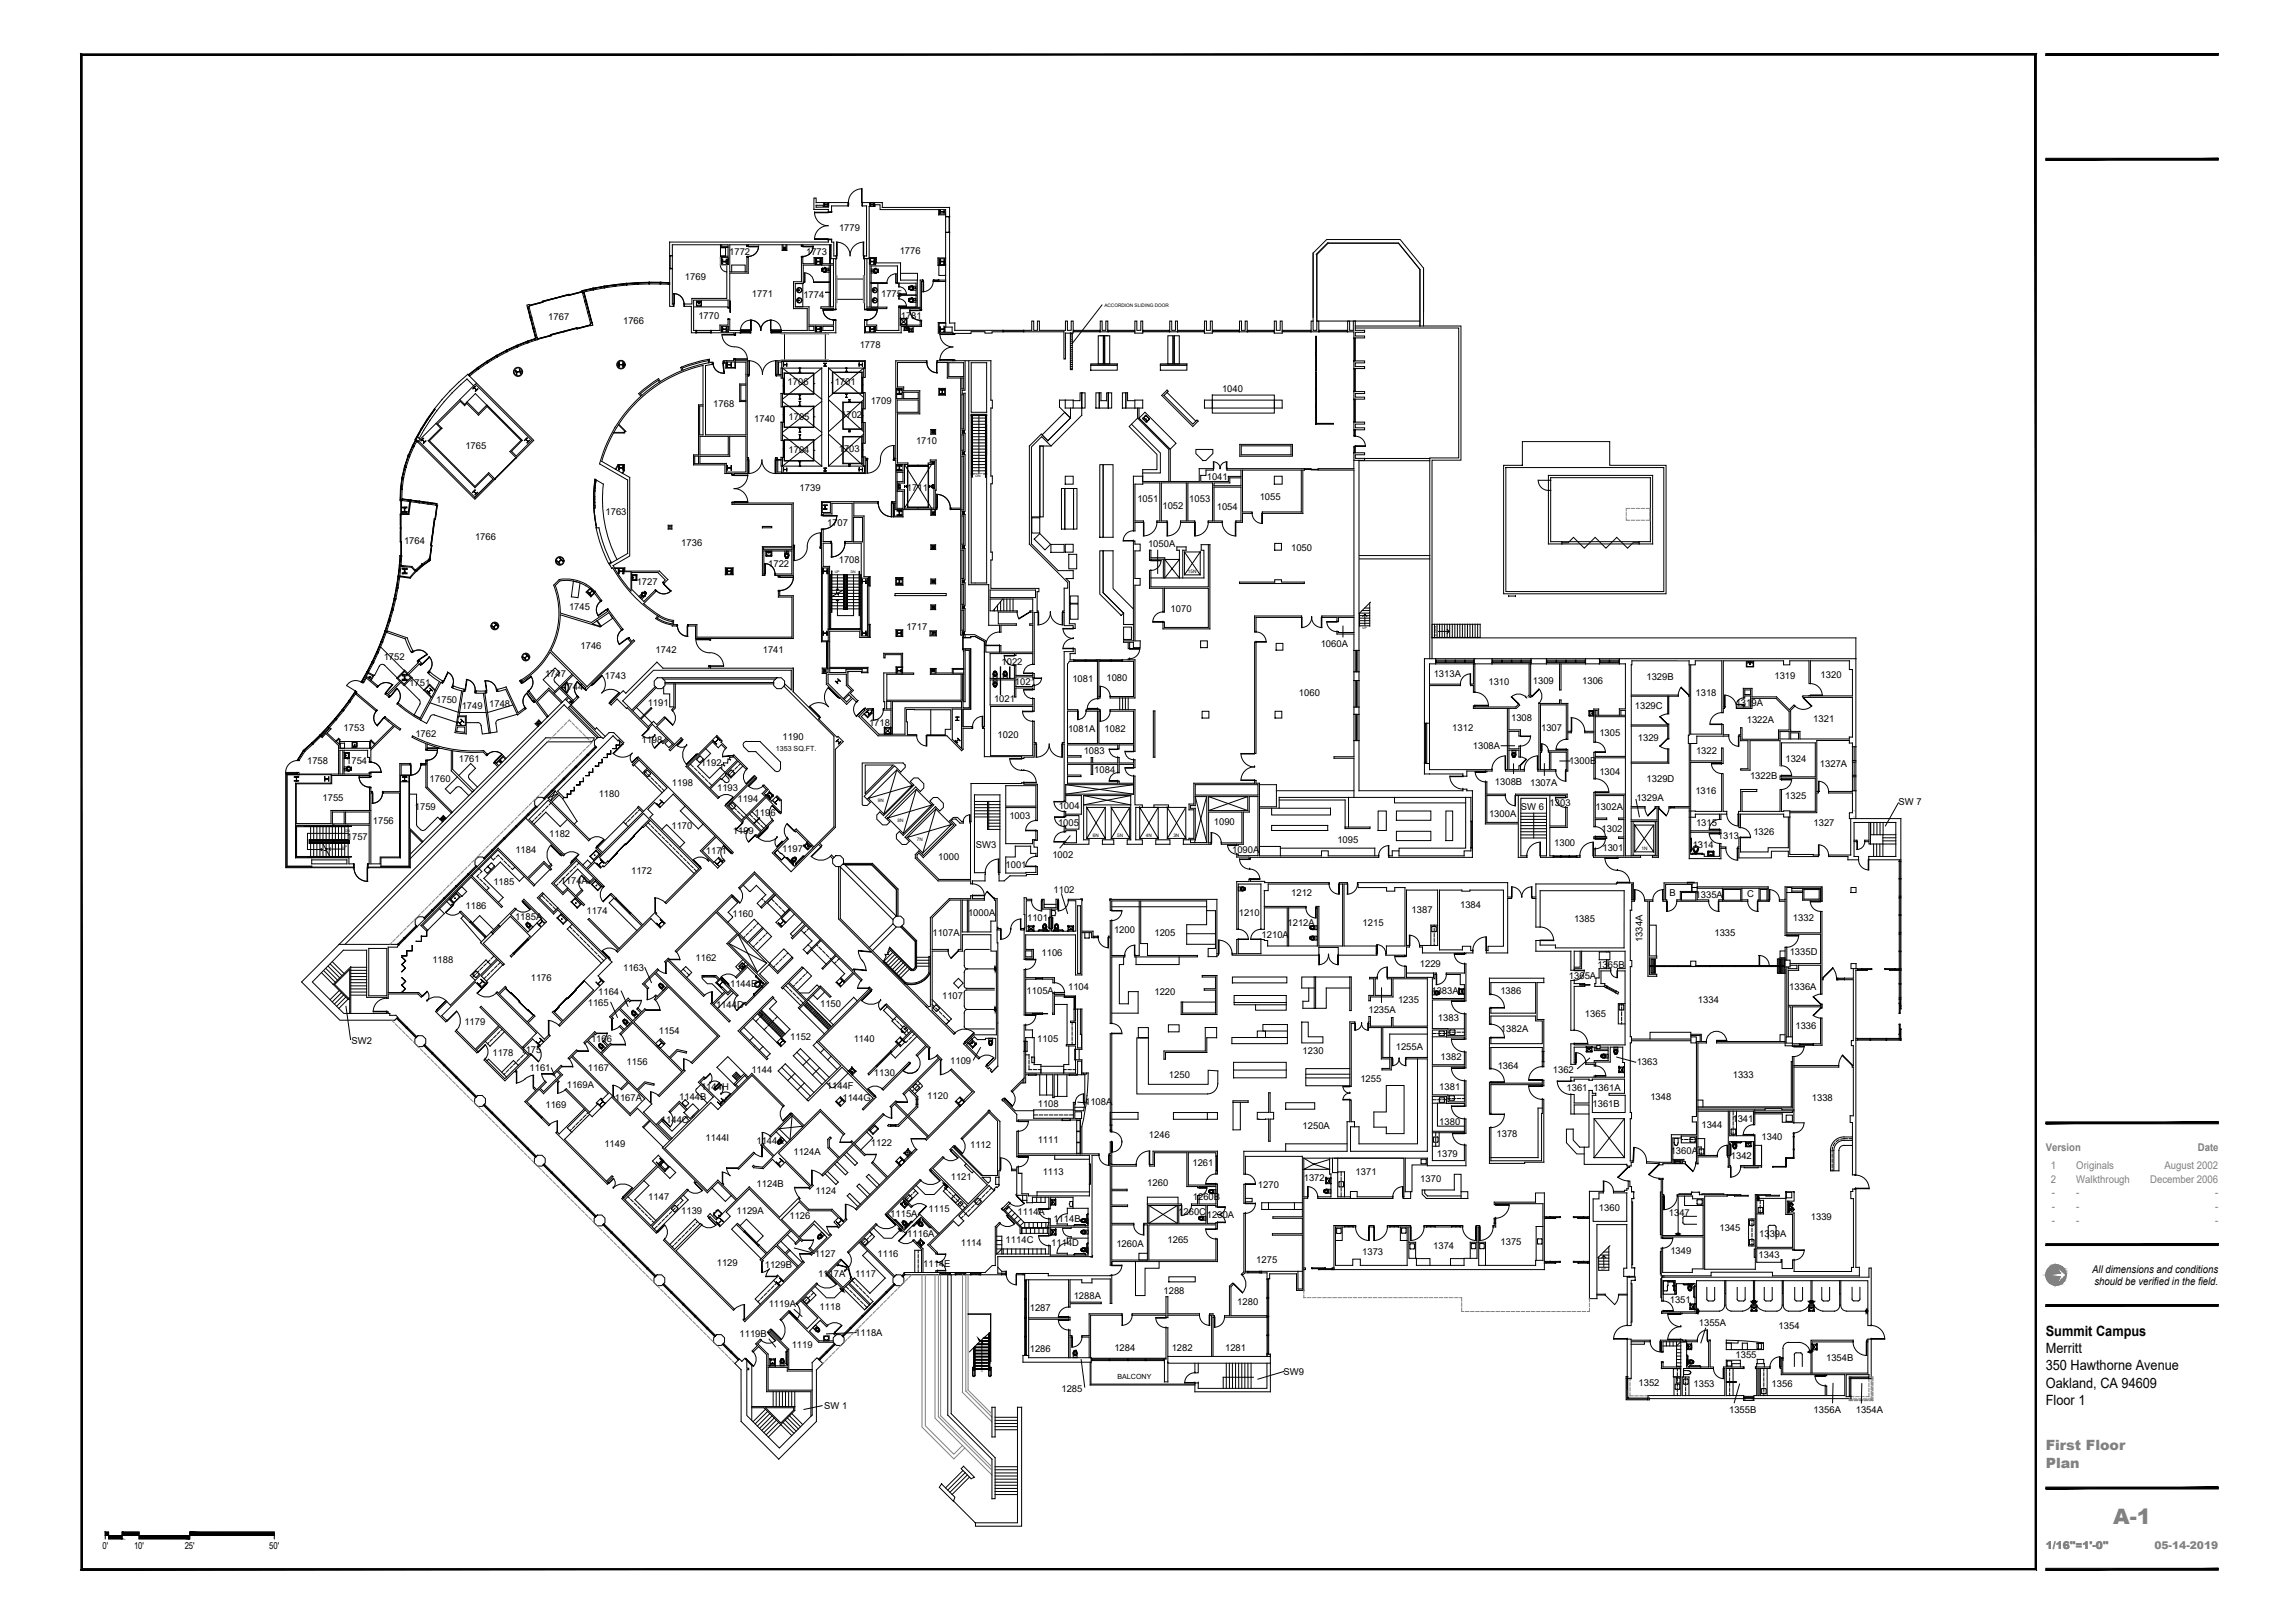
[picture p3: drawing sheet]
<svg xmlns="http://www.w3.org/2000/svg" width="1067mm" height="762mm" viewBox="0 0 1067 762" stroke-linecap="round" stroke-linejoin="round" font-family="sans-serif">
<defs><g id="words">
<text font-size="10" fill="#808080" x="992" y="715">A-1</text>
<g font-size="6.7">
<text x="961" y="627">Summit Campus</text>
<text x="961" y="635">Merritt</text>
<text x="961" y="643">350 Hawthorne Avenue</text>
<text x="961" y="651">Oakland, CA 94609</text>
<text x="961" y="660">Floor 1</text>
</g>
<g font-size="6.7" fill="#808080">
<text x="961" y="681">First Floor</text>
<text x="961" y="689">Plan</text>
</g>
<g font-size="5" fill="#808080">
<text x="961" y="540">Version</text>
<text x="1032" y="540">Date</text>
<text x="963" y="549">1</text>
<text x="975" y="549">Originals</text>
<text x="1016" y="549">August 2002</text>
<text x="963" y="555">2</text>
<text x="975" y="555">Walkthrough</text>
<text x="1010" y="555">December 2006</text>
<text x="963" y="562">-</text>
<text x="975" y="562">-</text>
<text x="1040" y="562">-</text>
<text x="963" y="568">-</text>
<text x="975" y="568">-</text>
<text x="1040" y="568">-</text>
<text x="963" y="575">-</text>
<text x="975" y="575">-</text>
<text x="1040" y="575">-</text>
<text x="961" y="727">1/16&quot;=1'-0&quot;</text>
<text x="1012" y="727">05-14-2019</text>
</g>
<g font-size="5">
<text x="982" y="598">All dimensions and conditions</text>
<text x="983" y="603">should be verified in the field.</text>
</g>
<g font-size="4.4">
<text x="394" y="109">1779</text>
<text x="342" y="120">1772</text>
<text x="379" y="120">1773</text>
<text x="422" y="119">1776</text>
<text x="322" y="131">1769</text>
<text x="353" y="140">1771</text>
<text x="377" y="140">1774</text>
<text x="414" y="139">1775</text>
<text x="328" y="150">1770</text>
<text x="423" y="150">1781</text>
<text x="257" y="150">1767</text>
<text x="293" y="152">1766</text>
<text x="404" y="164">1778</text>
<text x="370" y="181">1706</text>
<text x="392" y="181">1701</text>
<text x="574" y="184">1040</text>
<text x="335" y="191">1768</text>
<text x="409" y="190">1709</text>
<text x="370" y="197">1705</text>
<text x="395" y="196">1702</text>
<text x="354" y="198">1740</text>
<text x="430" y="209">1710</text>
<text x="218" y="211">1765</text>
<text x="370" y="213">1704</text>
<text x="394" y="212">1703</text>
<text x="567" y="225">1041</text>
<text x="375" y="230">1739</text>
<text x="426" y="231">1711</text>
<text x="534" y="236">1051</text>
<text x="546" y="239">1052</text>
<text x="558" y="236">1053</text>
<text x="571" y="239">1054</text>
<text x="591" y="235">1055</text>
<text x="284" y="242">1763</text>
<text x="388" y="247">1707</text>
<text x="190" y="256">1764</text>
<text x="223" y="254">1766</text>
<text x="320" y="256">1736</text>
<text x="539" y="257">1050A</text>
<text x="606" y="259">1050</text>
<text x="361" y="266">1722</text>
<text x="394" y="264">1708</text>
<text x="299" y="275">1727</text>
<text x="267" y="286">1745</text>
<text x="550" y="287">1070</text>
<text x="426" y="296">1717</text>
<text x="273" y="304">1746</text>
<text x="620" y="304">1060A</text>
<text x="180" y="310">1752</text>
<text x="308" y="306">1742</text>
<text x="358" y="306">1741</text>
<text x="470" y="312">1022</text>
<text x="673" y="318">1313A</text>
<text x="192" y="322">1751</text>
<text x="256" y="318">1747</text>
<text x="284" y="319">1743</text>
<text x="477" y="322">1021</text>
<text x="504" y="320">1081</text>
<text x="520" y="320">1080</text>
<text x="699" y="322">1310</text>
<text x="720" y="321">1309</text>
<text x="743" y="321">1306</text>
<text x="773" y="319">1329B</text>
<text x="833" y="319">1319</text>
<text x="855" y="318">1320</text>
<text x="264" y="324">1744</text>
<text x="467" y="330">1021</text>
<text x="610" y="327">1060</text>
<text x="796" y="327">1318</text>
<text x="205" y="330">1750</text>
<text x="217" y="333">1749</text>
<text x="230" y="332">1748</text>
<text x="304" y="331">1191</text>
<text x="768" y="333">1329C</text>
<text x="815" y="331">1319A</text>
<text x="408" y="341">1718</text>
<text x="710" y="338">1308</text>
<text x="820" y="339">1322A</text>
<text x="851" y="339">1321</text>
<text x="161" y="343">1753</text>
<text x="195" y="346">1762</text>
<text x="367" y="348">1190</text>
<text x="468" y="346">1020</text>
<text x="501" y="344">1081A</text>
<text x="519" y="344">1082</text>
<text x="682" y="343">1312</text>
<text x="724" y="343">1307</text>
<text x="751" y="346">1305</text>
<text x="769" y="348">1329</text>
<text x="301" y="349">1198</text>
<text x="692" y="352">1308A</text>
<text x="144" y="359">1758</text>
<text x="163" y="359">1754</text>
<text x="215" y="358">1761</text>
<text x="329" y="360">1192</text>
<text x="509" y="354">1083</text>
<text x="737" y="359">1300B</text>
<text x="796" y="354">1322</text>
<text x="838" y="358">1324</text>
<text x="514" y="363">1084</text>
<text x="751" y="364">1304</text>
<text x="822" y="366">1322B</text>
<text x="855" y="360">1327A</text>
<text x="202" y="367">1760</text>
<text x="316" y="369">1198</text>
<text x="337" y="371">1193</text>
<text x="702" y="368">1308B</text>
<text x="718" y="369">1307A</text>
<text x="773" y="367">1329D</text>
<text x="151" y="376">1755</text>
<text x="281" y="374">1180</text>
<text x="346" y="377">1194</text>
<text x="768" y="376">1329A</text>
<text x="796" y="373">1316</text>
<text x="838" y="375">1325</text>
<text x="891" y="378">SW 7</text>
<text x="195" y="380">1759</text>
<text x="354" y="383">1196</text>
<text x="497" y="380">1004</text>
<text x="699" y="384">1300A</text>
<text x="714" y="380">SW 6</text>
<text x="728" y="378">1303</text>
<text x="749" y="380">1302A</text>
<text x="175" y="387">1756</text>
<text x="315" y="389">1170</text>
<text x="474" y="384">1003</text>
<text x="497" y="388">1005</text>
<text x="570" y="387">1090</text>
<text x="796" y="388">1315</text>
<text x="852" y="388">1327</text>
<text x="163" y="394">1757</text>
<text x="258" y="393">1182</text>
<text x="344" y="392">1199</text>
<text x="628" y="396">1095</text>
<text x="752" y="391">1302</text>
<text x="807" y="394">1313</text>
<text x="823" y="392">1326</text>
<text x="242" y="401">1184</text>
<text x="331" y="401">1171</text>
<text x="367" y="400">1197</text>
<text x="458" y="398">SW3</text>
<text x="579" y="400">1090A</text>
<text x="730" y="397">1300</text>
<text x="752" y="399">1301</text>
<text x="795" y="398">1314</text>
<text x="441" y="404">1000</text>
<text x="472" y="407">1001</text>
<text x="494" y="403">1002</text>
<text x="296" y="410">1172</text>
<text x="232" y="415">1185</text>
<text x="263" y="415">1174A</text>
<text x="495" y="419">1102</text>
<text x="606" y="420">1212</text>
<text x="784" y="421">B</text>
<text x="796" y="421">1335A</text>
<text x="820" y="421">C</text>
<text x="219" y="427">1186</text>
<text x="275" y="429">1174</text>
<text x="344" y="431">1160</text>
<text x="455" y="430">1000A</text>
<text x="582" y="430">1210</text>
<text x="663" y="428">1387</text>
<text x="686" y="426">1384</text>
<text x="242" y="432">1185A</text>
<text x="482" y="432">1101</text>
<text x="523" y="438">1200</text>
<text x="605" y="435">1212A</text>
<text x="640" y="435">1215</text>
<text x="739" y="433">1385</text>
<text x="842" y="433">1332</text>
<text x="438" y="440">1107A</text>
<text x="542" y="439">1205</text>
<text x="592" y="441">1210A</text>
<text x="771" y="442" transform="rotate(-90 771 442)">1334A</text>
<text x="805" y="440">1335</text>
<text x="489" y="449">1106</text>
<text x="840" y="448">1335D</text>
<text x="203" y="452">1188</text>
<text x="293" y="456">1163</text>
<text x="327" y="451">1162</text>
<text x="667" y="454">1229</text>
<text x="750" y="454">1365B</text>
<text x="249" y="461">1176</text>
<text x="737" y="460">1365A</text>
<text x="281" y="467">1164</text>
<text x="343" y="464">1144E</text>
<text x="482" y="467">1105A</text>
<text x="502" y="465">1104</text>
<text x="542" y="467">1220</text>
<text x="672" y="467">1383A</text>
<text x="704" y="467">1386</text>
<text x="840" y="465">1336A</text>
<text x="276" y="473">1165</text>
<text x="336" y="473">1144D</text>
<text x="385" y="473">1150</text>
<text x="442" y="469">1107</text>
<text x="656" y="471">1235</text>
<text x="797" y="471">1334</text>
<text x="643" y="476">1235A</text>
<text x="675" y="479">1383</text>
<text x="744" y="478">1365</text>
<text x="218" y="481">1179</text>
<text x="309" y="485">1154</text>
<text x="705" y="484">1382A</text>
<text x="843" y="483">1336</text>
<text x="165" y="490">SW2</text>
<text x="278" y="489">1166</text>
<text x="371" y="488">1152</text>
<text x="401" y="489">1140</text>
<text x="487" y="489">1105</text>
<text x="231" y="496">1178</text>
<text x="244" y="494">1175</text>
<text x="612" y="495">1230</text>
<text x="655" y="493">1255A</text>
<text x="676" y="497">1382</text>
<text x="249" y="503">1161</text>
<text x="276" y="503">1167</text>
<text x="294" y="500">1156</text>
<text x="446" y="500">1109</text>
<text x="703" y="502">1364</text>
<text x="729" y="504">1362</text>
<text x="768" y="500">1363</text>
<text x="353" y="504">1144</text>
<text x="410" y="505">1130</text>
<text x="549" y="506">1250</text>
<text x="639" y="508">1255</text>
<text x="814" y="506">1333</text>
<text x="266" y="511">1169A</text>
<text x="329" y="512">1144H</text>
<text x="388" y="511">1144F</text>
<text x="676" y="512">1381</text>
<text x="736" y="512">1361</text>
<text x="748" y="512">1361A</text>
<text x="256" y="520">1169</text>
<text x="289" y="517">1167A</text>
<text x="319" y="517">1144B</text>
<text x="396" y="517">1144G</text>
<text x="435" y="516">1120</text>
<text x="487" y="520">1108</text>
<text x="509" y="519">1108A</text>
<text x="748" y="520">1361B</text>
<text x="775" y="516">1348</text>
<text x="851" y="517">1338</text>
<text x="310" y="527">1144C</text>
<text x="813" y="527">1341</text>
<text x="612" y="530">1250A</text>
<text x="676" y="528">1380</text>
<text x="703" y="534">1378</text>
<text x="799" y="529">1344</text>
<text x="284" y="538">1149</text>
<text x="331" y="536">1144I</text>
<text x="355" y="537">1144A</text>
<text x="409" y="538">1122</text>
<text x="456" y="539">1112</text>
<text x="487" y="537">1111</text>
<text x="539" y="534">1246</text>
<text x="827" y="535">1340</text>
<text x="373" y="542">1124A</text>
<text x="675" y="543">1379</text>
<text x="784" y="542">1360A</text>
<text x="813" y="544">1342</text>
<text x="490" y="552">1113</text>
<text x="560" y="547">1261</text>
<text x="637" y="552">1371</text>
<text x="355" y="557">1124B</text>
<text x="446" y="554">1121</text>
<text x="539" y="557">1260</text>
<text x="591" y="558">1270</text>
<text x="612" y="555">1372</text>
<text x="667" y="555">1370</text>
<text x="304" y="563">1147</text>
<text x="383" y="561">1124</text>
<text x="560" y="563">1260B</text>
<text x="436" y="569">1115</text>
<text x="751" y="569">1360</text>
<text x="320" y="570">1139</text>
<text x="346" y="570">1129A</text>
<text x="371" y="572">1126</text>
<text x="418" y="571">1115A</text>
<text x="478" y="571">1114A</text>
<text x="495" y="574">1114B</text>
<text x="553" y="570">1260C</text>
<text x="567" y="572">1230A</text>
<text x="784" y="571">1347</text>
<text x="850" y="573">1339</text>
<text x="426" y="581">1116A</text>
<text x="807" y="578">1345</text>
<text x="826" y="581">1339A</text>
<text x="451" y="585">1114</text>
<text x="472" y="584">1114C</text>
<text x="494" y="585">1114D</text>
<text x="524" y="586">1260A</text>
<text x="548" y="583">1265</text>
<text x="673" y="586">1374</text>
<text x="705" y="584">1375</text>
<text x="383" y="590">1127</text>
<text x="412" y="590">1116</text>
<text x="590" y="593">1275</text>
<text x="640" y="589">1373</text>
<text x="784" y="589">1349</text>
<text x="826" y="591">1343</text>
<text x="337" y="594">1129</text>
<text x="359" y="595">1129B</text>
<text x="384" y="600">1117A</text>
<text x="401" y="599">1117</text>
<text x="434" y="595">1114E</text>
<text x="504" y="610">1288A</text>
<text x="546" y="607">1288</text>
<text x="784" y="612">1351</text>
<text x="361" y="614">1119A</text>
<text x="385" y="615">1118</text>
<text x="484" y="615">1287</text>
<text x="581" y="613">1280</text>
<text x="798" y="622">1355A</text>
<text x="347" y="628">1119B</text>
<text x="402" y="627">1118A</text>
<text x="835" y="624">1354</text>
<text x="372" y="633">1119</text>
<text x="484" y="635">1286</text>
<text x="523" y="634">1284</text>
<text x="550" y="634">1282</text>
<text x="575" y="634">1281</text>
<text x="815" y="638">1355</text>
<text x="857" y="639">1354B</text>
<text x="603" y="645">SW9</text>
<text x="498" y="654">1285</text>
<text x="769" y="651">1352</text>
<text x="795" y="651">1353</text>
<text x="832" y="651">1356</text>
<text x="387" y="661">SW 1</text>
<text x="812" y="663">1355B</text>
<text x="852" y="663">1356A</text>
<text x="871" y="663">1354A</text>
<text x="48" y="727">0'</text>
<text x="63" y="727">10'</text>
<text x="87" y="727">25'</text>
<text x="126" y="727">50'</text>
</g>
<g font-size="3.3">
<text x="364" y="352">1353 SQ.FT.</text>
<text x="525" y="647">BALCONY</text>
</g>
<g font-size="2.2">
<text x="519" y="144">ACCORDION SLIDING DOOR</text>
<text x="558" y="269">15N</text>
<text x="412" y="377">9N</text>
<text x="421" y="386">8N</text>
<text x="431" y="395">7N</text>
<text x="513" y="393">6N</text>
<text x="525" y="393">5N</text>
<text x="538" y="393">4N</text>
<text x="551" y="393">3N</text>
<text x="771" y="399">1N</text>
</g>
<g font-size="1.6">
<text x="458" y="224">DN</text>
<text x="392" y="269">UP</text>
<text x="399" y="269">DN</text>
<text x="162" y="391">DN</text>
<text x="161" y="398">UP</text>
</g>
<g font-size="1.5">
<text x="640" y="295">UP</text>
<text x="674" y="298" transform="rotate(-90 674 298)">DOWN</text>
<text x="752" y="596">UP</text>
</g>
<text font-size=".8" x="461" y="644">UP</text>
</g></defs>
<!-- layer: A-WALL-FULL -->
<g fill="none" stroke="#000" stroke-width=".47">
<path d="M383 96h4v1h2h-6zM387 95h2v2h-2zM389 99v-1h-7v-5h1v2h15v2h-8v2M408 95h3v2h-3zM441 98h3v2h-3zM338 115v1h4v4h-4v1M339 115v1h3v-1h-26v11M351 115h.1M367 115v3h2v-3M368 115v2h1v-2M376 115h1M389 113v1h-75v12"/>
<path d="M390 115v9h-4v-3h-4v3h-5v-3h-1v11h-3v13h6v10h-12v1h25v-6M390 115v9h1M390 113v1h2v6h1M444 102v7h2v43h2v3h23v1M444 109v16h-4v-4h4M446 102v7M617 119v30M314 126v18h2v-1v-17M314 120h2M314 126h2M339 121h3v3h-3zM341 124v16h-16v3h-4v1h4v12h2"/>
<path d="M383 121h3v3h-3zM389 137h-1h1M391 121v23h-1v-20h1M392 121v24M393 121h-3v-6h-47v13h8v-7v7h-8v16h-1v-3h-16v14h1v1M406 121h5v3h-3v20h-1v-23M406 120h1v-23h-2v-2h9v2h32v5h-2v-1h-3v-3h-28v-2h-2v1h-3v24M406 121v24M408 121h3v2h12v9h8v12h1v-12h1M433 132v13M441 132h3M444 129v22h-3v5l7 1"/>
<path d="M444 121h-3v3h3M668 126v20M278 153h.1M327 156h7v-1h4v-2h4v-3h1v5h5v1h-3v1v-1h-11M327 155h7M339 153h3v3h-3zM380 153h2v2h-2zM383 153h3v3h-3zM386 153h5v2h-5zM391 145h-6v-1h4v-20h-12v9h-4v11h7v9h11v-3M406 150v6h17v-3h10v-2M406 153h5v3h-5z"/>
<path d="M407 145h9v-1h-7v-19h12v8h9v11h-8v11h-10v-2h-5v-3M432 145h-9v8h9v-2M441 152h3v2h3v2h-6zM471 156h-9h-6v1h-8M481 155h3v-4h1v4h2v-4h1v4h12v-4h1v4h2v-4h1v5h-4v13v-13h-19v-1M504 155v1M517 155v1M517 158h3M517 156h3M520 155v1v-5h-1v4h-2v-4v5M533 151h1v4h2v-4h1v5h-4zM533 155v1"/>
<path d="M537 155v1M549 156v-5h1v4h2v-4h1v5M549 155v1M549 156h4M553 155v1M566 151v4h2v-4h1v5h-3zM566 155v1M569 155v1M582 156v-5h1v4h2v-4h1v5M582 155v1M582 156h4M586 155v1"/>
<path d="M598 151h1v4h2v-4h1v5h-4zM598 155v1M602 155v1M616 156v-5h1v4h1v-4h1v5M616 155v1M616 156h3M619 155v1M633 156v-5h1v4h1v-4h1v4h5v1h-5v2h5v1h-5M633 155v1M633 156h3v3M636 159h.1M310 179l-1-1-9 7"/>
<path d="M320 172v1v1l-10 5M321 174l12-4v-1l-12 3-1 1 1 1M331 172v32h19v-15h-3v-9h3v-10h-5v3h-4v-3h-1l5-1h6v7v46h-6v1h-1v-1h-4v-4h-14v-4h2v-24h2v-18a65 65 0 0 0-39 27l3 4h-1h-5l-5 14 6 3 1-2h3v3l-1 1 4 2v37l-8 5 1 1h4v1h17l4 4-2 2-1-1 1-1-3-3h-12v8l5 5 6-5v1l-6 5a30 30 0 0 0 14 8v2h2v1h-2v-1h-4l-4-3M332 169l-12 3M333 169v1M334 170h-1M334 170h.1M334 170v1M334 171h.1M334 171l-3 1M341 170h4v3h-4zM367 170h-1v6h1v-3h19v46h-19v-3h-2v6h2"/>
<path d="M367 173v-3h39v3h-17v46h17M367 173v5v-2h-2v-7h41v8v-4M445 170h7v7h-7zM448 169h-8v1h5v7h6v62h-4M448 169h17v19h1v4h-1v32h1v3h-1v32h1v4h-1v13h23v2h-1v10h-1v24h-1v-5h-8v1h-1v-1h-11v12h11v-6h1v4h8v-1h1v2h-1h-8v4h8h1v2h-1v-1h-8v4h-1v-8h-11v12h20v-3h1v6h-1v-2h-20v23h20v-16h1v10h1h-1v7h-5h-1v-1h-18v-13v-1v-40l-4-2h-6M452 177v6zM453 169v14h-1v2h1v17h-1v1h1v9h-1v1h1v27h-1v2h1v14h-1v2h1v14h-1v2h1v10h-1v2h1v11h-1v1h1v1M455 169v106h9v19h5v3h1v-3h7v-1h-8v-6h9h-13v-6h20v6h-1h1v6h-1v1h1v12h-15v-3h-1v3h-6v-5l-5-3h-5M456 170h7v24h-7zM636 169h.1M636 169h5v1h-5v2h5v1h-5zM636 173h.1"/>
<path d="M201 197a98 98 0 0 1 19-21l31 31-9 8-3-3 6-5-16-16-4 4-6-6-1 1-2-2-11 11 3 2-6 6 21 21 6-6 3 3-9 9-28-28M201 197l-3 4M204 192l-3 5M204 192l-3 5 3-5M204 192l-6 9M205 199l2 2-6 6 22 22 6-6 3 2-9 8-26-26M216 188l2 2 5-5 22 22-5 5 2 2 8-7-27-27-27 27-1-1M219 189l6 5 4-4 16 17M222 181l-3-3-3 3a94 94 0 0 0-19 25M290 199l3 4h-5zM300 185l1 1a65 65 0 0 0-19 32l13 7v35l-9 5M301 185l8-6h1l-9 7z"/>
<path d="M329 191h1v13h-1zM348 181h2v7h-2zM367 185v6zM367 198v9zM406 184v8zM406 198v10zM421 182h3v5h-3zM421 188h10v6h-10zM424 184h.1M424 184h7v3h-7zM441 182h3v4h-3zM441 183h3v2h-3z"/>
<path d="M452 185v16zM456 195h7v79h-7zM500 188h4v4h-4zM503 192v4l-11 11-3-3-6 5v46l18 19v2h-1v11h-1v1h1v6h4v1h1v-2h-3v-20l-1-1h3v-4h-7l-13-13v-45l5-5 4 4 15-14v-3M533 188h4v4h-4zM534 192v4l15 15v15M535 192v4l15 15v15M566 188h3v4h-3zM598 188h4v4h-4zM636 184h.1M636 184h5v1h-5v1h5v1h-5M636 198h.1"/>
<path d="M636 187h.1M636 198h5v1h-5v2h5v1h-5M636 184v3M636 198v4M195 206h.1M196 205l1 1M198 201l-3 5 1-1M198 201l-3 5M198 201l3-4-3 4M198 201l-2 4M326 214h2v4h-2zM329 214h14v-9h7v17h-9v-4h-12z"/>
<path d="M329 205h13v9h-13zM364 216v-1h1v1h2v-1v4M364 216h.1M364 216v6h42v-6h1M367 219v3M406 219v3h-39M407 216v-1h-1v-1v5M421 218h3v3h-3zM437 202h2v2h-2zM437 202h2v1h-2zM452 204v7zM582 209h25v5h-25z"/>
<path d="M583 209h23v5h-23zM636 216v4h-17v1h17v68h-15v1h7v2v-2h8v7h-8v1h8v7h2v-89M636 213v3h5v-1h-5v-1h5v-1l-5-1v1M636 205h.1M636 210h.1M192 235l1 1-1 6h-3v-1h3zM293 221l-1 1-3-2 1-2h3v3M344 236h28v34h-6v1l-2-1v-1h8v-10h-13v11h-1v-13h14v-20h-28zM386 236h4v5h-4zM412 236h-26v6h1v-1h4v-5h9v18h-3v1h7v16h3v28h-3l1-25h-1v22h-14v-30h-3v-11h3v-1h-3v-5h-1v52h2v13h-2v2h2v5l6 6M412 236h-11v6h5v29h3v4h-1v18h1v6h-5v-3h-14v17h18v3l-10-1v7l3 2-2 2 4 3M419 236h2v-20h-1v-1h1v-46h14v1h-14v12h3v1h8v11h-11v23h5v1h-1v9h-3v3h3v9h14v-22h-2v1h-1v-1h1v-1h3l-1 23h1"/>
<path d="M419 236h1v7h4v-4h13v3h2v-3h1M420 236h1v3h3v3h-4zM421 222h3v4h-3v5h3v8h-3zM437 239h2v3h-2zM447 239h4v59h1v1M451 239h1v-25v25M500 224h4v3h-4zM532 224h5v2h26v-6h7v1h-4v2h-2v3h13v-2h6v-3h-7v-1h36v1v20h-19v-1h18v-19h-28v19h5v1h-5v4h-3h3v-16h-13v16h4h-7h2v-18h-11v18h3h-7h3v-18h-12v18h3h-5h2v-18h-8h-4v18h4h-4v4h-1zM570 227h7v-3h6v4h-13zM598 224h4v3h-4zM727 223h49v32h-6v-1h5v-30h-47v1h-1zM727 230h1v24h5v1h-6z"/>
<path d="M314 247h1v1h-1zM358 247h4v1h-4zM359 257h13v1h-13zM401 243h4v11h-4zM437 256h2v2h-2zM452 258v14zM452 242v14zM500 256h4v3h-4zM532 254h1v1h2v4h-2v13h2v3h-2v26h2v3h-3v-2h-2v3v-3h-2v-1h4zM567 256v20h-27v-8v8h6v11h1v-11h20v19h-20v-3h-1v3h22v-39h-4v2h1v13h-25M599 255h3v3h-3zM195 268l-2 3h-5v-1l5 1 2-3-2-2h-5v-1l5 1 3 2"/>
<path d="M263 272h6l6 2M263 272l-3 3a37 37 0 0 1-15 44M275 274l4 3 3 5-3-3-2 1-2-2 2-2-2-1-4-2-5-1a6 6 0 0 0-5 3l1 6 1 7 15 4 7-5v-1M277 276l2 2-2 2-1-2zM286 265l1 2h1a65 65 0 0 0 21 22l-1 1M289 267h4v1h3v9zM341 267h3v3h-3zM386 267h3v34h-3v-34M404 272v2zM408 271v4zM420 279h24v1h-24zM421 271h3v4h-3z"/>
<path d="M421 271h3v3h-3zM437 272h2v2h-2zM452 274v10zM465 277h21v4h-21zM546 271v-8h-6v-5v4h7v9M554 271v-13h-1v-1h4v1h-2v13M582 273h17v-1h3v1h10v1h-30zM191 299l-9-3v1l8 3 3 6 1-1-3-5M278 293l2-1 2 2zM286 286l6 9v1l-6-8-6 3 2 3-19-5-1 8-3 8 17 17 20-20-1-2v-1l2 2v-1l1 1-20 20M309 289l7 3v1l-6-2-1-1zM323 293h4v6h45v-19h-7v-3h1v3h6v20h-45v-6h-4z"/>
<path d="M408 293v6zM421 296h3v3h-3zM437 296h3v3h-3zM437 284h2v2h-2zM437 297h2v1h-2zM452 286v10zM452 299h6l4 2v5M589 289h22v1h-21v7h-1zM172 318h.1M173 316l3 1-2 2 3 3v1l-5-5-2 2 2-3 2 2 1-2-2-1zM188 320h.1M190 315l1 1 5-5 1-1 1 1-6 6 1 1-3 4-2-2-6 6 1 1-2-1h1l6-6-2-2z"/>
<path d="M191 316l2 2-3 3-2-1M191 316l-1-1-3 3 1 2M191 316h.1M197 310h.1M202 315l-1 1 5 4-2 4-2-3-3 3 3 3-5 10-10-7v1l11 7 9-18 1 1v-1l-6-5M245 319l-1 1 1 1v-1M245 319l-1 1 1 1M245 319h.1M245 320h.1M245 320l7-6 6-8 11 11-9 8-2-2-6 6-4-5v1l3 4v1v-1l6 8v-1l-5-7 6-5 6 6-4-4 3-3 4 4-29 29-2-1-3 3h-1l2 2-41 41M311 318h54M311 319h53"/>
<path d="M387 314h2v2h-2zM389 301v13zM389 317h8v5l3 2-4 4-7-7zM390 314h17v2h-2v-2h-8v2h-7zM421 313h3v3h-3zM437 314h2v2h-2zM448 314h4v2h-4zM452 317v12zM452 305h4v28h-4v8M452 305v9h-5v2h-7v-2h-3v3h14v12h-35v-12h13v-1h-5v-9h-9v2h1v-2h7v6h-2v3h-6v17M453 305h2v27h-3v-3h1v-24h3v28h-4v8M504 311h-2l-1 1v21h5v1h-5v15h14v-15h-5v-1h5h2v1h-1v15h16v-15h-11v-1h12v20h-1v-3h-7v2v-2h-24v5h7h-7v3h11v-2h1v2h12v-2v2h7v-1h1v3h-1v-1h-7v4v-4h-12v5h-1v-5h-11v5h7v1h-7v3h24v-1v1h7v-4h1v14h3v1h-3v15h3v2h-7v-2h2v-20h-22v20h2v2h-11v-1l5 1v-6h-5v1v-3v1h7v-6h-7"/>
<path d="M504 310h-2v-3h3v-2h-1v1h-4v43h-1h1v27v-2h8v8h-8v-1v3v-1M515 310v18h2v-1h-1v-17M527 310h3v-1l3 1v18h-12v-1h11v-16h-5M564 301h3v3h-3zM589 301h1v53h-1zM599 302h3v3h-3zM636 315h2v5h-2zM674 310v1zM679 310v1zM683 310v1zM688 310v1zM692 310v1"/>
<path d="M692 309v3M693 309h8v3h-8v13h-1v-3h-1v-1h1v-9M701 310v1zM705 310v1zM710 310v1zM714 310v1zM718 312v14l-1 1M719 309h7v3h-7M719 312v14v1h-1M719 310v1M719 309v3M726 310v1z"/>
<path d="M731 310v1zM732 312v12h1v-12M735 310v1zM740 310v1zM744 310v1M751 309h-7v3h7M751 310v1M751 309v3M756 310v1zM760 310v1M167 325l10 8v1l-10-8zM183 338l5 4v1l-3-2-11 11v6h-1v-2v-4h-11v11h11h1v2l-1-1h-17v4h-17v19h16v-6h19"/>
<path d="M183 338l-2-1h-1l5 4-9 8-2-2v1v3h-14v-4h-1l-1 1-4-4 1-2-4 4 2-2 6 6v13l-19 1M199 324l3-2 2 2-1 3zM213 322l-1 1h1l4 1-3 20 5 1M213 322l5 2v1h-1l-1 11h3v9M213 322h.1M215 336h3v5h-3zM223 325h5l2 19-3-19h-3zM233 324l5-1 5 12 3-3 1 1-4 3-6-12-3 1zM251 340l2-2 1 1v1l-1-1-1 1 1 1zM266 329l1-1 2 2-1 1zM272 328l-4 3 11 11h1l4 4M275 323l-6-6-6 6 6 6 2-2"/>
<path d="M278 322l-3 2M308 323l-11 11 4 3 5-5v1l-5 5 3 3 3-2 1 1 4-3-4 4 9 8 3-3 1 1h-1l-5 5h-1l2-2-3-3-2 2-1-1 3-1-7-7-2 2-14-14-3 3-1-1 7-6 1 1 14-14 3 3h22v-1h1v1h38v11l12 11M312 320h51M312 321h51M316 321v11l-1 1 1 1 1-2v-11M368 322l24 24v42l-10 10-8-9-1 1h1l8 8-9 9-4-5-2 2-3-4 6-6v-1l-3 2-4 5 8 9 13-13 1 2 1-1-1-1 7-8v-36l4-4-2-2h-1l-9-8 1-1M368 321l4 3v-9h-65l-15 14 5 4 11-11M394 328l4 3 2-3 2 2M396 328l3-2 1 1-2 3zM406 333v1l-3 2 9 9h18h-4M406 335l2-2h1v2l-2 2zM406 333h1h3"/>
<path d="M410 333l-1 2-2 2-1-2-2 1 9 9h5v-12h-3M416 329h2v4h-2zM419 329h32v3h-26v13h-6zM437 333v12M447 333h4v18l-4-4zM542 334v22zM564 334h4v3h-4zM599 334h3v3h-3zM636 332h2v3h-2zM669 340h2M670 340h-1v-31h5v3h-3v9h15v1h-15v19M692 331l1 1h19l1-1h1l-2 2h-20z"/>
<path d="M708 333v28h-1v1h9v-1h-2v-2h-1v2h-4v-9h4v3h1v-5h-1v2h-4v-9h4v3h1v-3h-5v-10M713 331h1M716 327l1 1M723 330h9v-1h1v1h3v13h2v1h-2v3h-1v-16h-12v21h1v1h-1v8h5v-8h-1v-1h8h1v10h-1v-9h-7v8h3v1h-9v-1h1zM749 334h1v2h-1zM761 334h2v2h-2zM793 326v1M819 324h3v2h-3zM159 347v2l-1-1zM160 352h1v11h-1zM174 348l2 2-2 1zM194 346a63 63 0 0 0 33 6l2 2-1 1-1-2h-7l-7-1v9l10 10-1 1-10-10v-10l-5-1h-6v1h-1v-3l-7-3z"/>
<path d="M198 359h2v-2h1v13l11 11v1l-12-12v-11h-2zM198 359h2M201 349l5 2h-5zM215 341h3v3l-4-1zM233 358l3-3 1 1-3 4zM270 360h1zM276 354v1zM280 350v1zM280 351l-1-1v-2l2-2 2 1 3-3h2l5 5h-1l-1-2-1 1-2-3-26 26 3 3-1 1-2-2-3 3 18 18-1 1-19-19-9 9 17 16-1 1-1-1h1l-17-17M280 346l-15-15-72 72M281 346l-14-14 1-1 15 15M327 354h1l9-9 2 3 2 3v1l-2-2-2 1-2-3-12 12 10 10 13-13-2-2 1-1 6 7h-1l-3-4-8 9h-1l-4 4 4 4-1 1-15-15 5-5z"/>
<path d="M405 358h19l1 1v1l-2 2-3-2-14 14 3 3-2 1h-2zM406 359h13l-13 13zM452 341h4M456 342h-4v10h-1l-6-7h-10h9v-3h2v-9h-20v12h4M669 358h2v3h30v1h-12v2h-2v-1h-18v-5h1M783 347h1M784 347v-7h-18v-13h17v8h1v-8h4v-1h-22v-16h27v69h-7h7v24h15v-5h2h-2v-2h-1v6h-7v-1h-6v-17M784 347h-1v-6h-17v17h17v-6h1v6h-18v21h6h-6v6h12v-6h-1h2v24h-3v-1h2v-16h-12v16M836 343h4v4h-4zM836 360v-12h-14v14h-5v-1h4v-13h-4v-2h-1v-1h1v-3h1v5h17v-4h5v-9l-6-6h-11v5h-8v-1h4v-1v1h3v-5h-3v1v-5h4v4h11l6 6 2-2h1l-2 3v9h4v4h23v-1h2v-19l-23 1-1-1h3h21v-13h-2v-4h-18v11h-1v-11h-9v2h-3v-2h-28v22h1v1h-1v2h-1v-25h-12v2h-2v33h14v-5h1v5h3v1h-15v3h-3v8h14v-6h1v7h-1h-14v23M836 360v-11h16v16h-16v-1v2v-1h16v16h-16v-10v10h-18v-9h7v-1h-8v10h-1v8h1v-7h20v2h3v14h-10v2h-13v-7h-1v5v5h16v-3h8v2h14v-1h-3h-11v-17M841 344h3v3h-3z"/>
<path d="M134 363h6v1h-5h20v4h-16v35h25v3h2v1h-32zM135 364v43h11M140 363h-6v44h32M188 364h4v43h-13v-4h9zM188 367h4M251 376l2-2h2l1 1-4 4-1-1zM251 379h1zM255 375h1zM257 375l2 1M259 371h1zM261 371l1 2M261 371l-2 5"/>
<path d="M261 371l-4 4M262 373l-3 3M262 373l-5 2M265 365v1zM354 365v-1l1 1-13 13 6 7 11-11-1-1 2-2-2-2h1l2 2-2 2 3 3 3-2 2 2-1 6v-1l-6-7-9 9 7 7 5-5-8 8v-1l2-1-7-7-1 1v1l-9-8zM438 374h2l3 3v2l-2 2-2-2-14 14 2 2-1 1h-2l-3-2v-2l1-2 2 2 14-14-1-2zM456 368h25h6v17h-1v-6h-14v17h13v-2h1v-4h1v5h-2v3h2v4h-1v-1h-2v-4h-7v5h-5v8h14v-3h1v4h-13l-3 3h-2v-41h-11v37h5v4h-6v1h-1v-1h-16l-10-11v-2l1-1 3 2 14-15-2-2 2-1h2l2 2h-1l-2-1h-2l2 2-15 16-3-2v2l10 10h15zM472 369h14v9h-14zM500 368h32v5h-32zM542 378h7v1h-7zM561 368h28v-2h1v2h1v34h29v-3h4v3h23v1h-60h-1v-1h-5v-1v1h10v-28h-4v7h-3v15h-11h10v-15h-16v15h2h-13v-2h5v-14h-3v-2h3zM561 374h6v22h-8v-2h2v-14h-2v-2h2z"/>
<path d="M561 368h30v5h-30zM567 374h19v7h-19zM591 368h8v11h-8M599 371h37M636 374v-18h-10v-1h10v-7h2v23h49h2h2v15v-12h-90v5h-10M712 373h24v1h-1h-23zM713 374v29h4v-1h-3v-27h12v27h-3v1h7v-1h-2v-14h8v-9h-1v9h-7v-14M763 373h-14v-1h-1v16h1v-3h5v-1h-5v-10h13v10h-2v1h2v8h-2v1h2v8h-13v-3h-1v4h22v-1h-7v-46h-14v10h-1v-13h1v2h14v-19h-14v12h-1v-4h-4v-1h4v-10h3v3h9v-3h3v-21h-3v-3h111v42h-1v-2h-2v-1h-15v24h1h-1v10h-13v2M784 379h.1M808 363h1v18h2v1h-3v3h-1v-3h-11v2h-2v-3h14zM139 387h34v19v1h20v-17M156 381h6v6h-6z"/>
<path d="M162 381h11v6h-11zM173 381v-11h1v2h1h-1v34h4v-4h10v-30h-8h8v-13h5h-5v5h4v25l7 6-1 1-6-6v17h-19M206 385l2-2 1 1-1-1-1 2 1 1zM231 399v1zM236 394h1zM242 388h1zM248 382v1zM354 386l3-2-3 3M412 383l1-2 2 2 14-14-2-2 2-2h2l3 3v2l-2 2-2-3-14 15 2 2-2 1h-2l-2-2zM518 394h5v2h-5zM543 394h6v2h-6zM632 388h11v1h-11z"/>
<path d="M654 399h3v3h30v-3h4v-1v5h-39v-1h2zM691 398h.1M691 386h.1M713 386h-15v-12h9v-1h-9v-6h-1v20h16M748 393h6v1h-6zM749 393h.1M794 390h13h1v1h-1h-13M840 384h.1M869 384v17h-10v1h9v2h5v-2h-2v-16h19v16h-13v2h15M871 394h1v1h-1M871 384v-13l-12 1h11v10h-2v2h25v20M878 386v8h-2v1h2v1v-10"/>
<path d="M146 404h17v2h-17zM214 416h1zM220 410v1zM223 407h1zM227 403v-1h-2l-2 2v2l1 1M227 403h1zM228 403l-4 4M279 405l3 3 1-1h1l2-2-1-1-1 1-3-2 21-21 3 3-3 3v1l3-4 23 23-16 16h1l16-16-24-24 2-2-3-2 3-3 3 2 6-6 20 20-7 6 4 4-1 1h1l4 4 3-4h-1l-2-1-2 2-5-6 6-6 8 8v-1l-44-45-1 1h1l-3 3v1l3-3 13 13-11 11-2-2h-1l3 2-19 19-3-2 2 3-7 7-4-5-2 2h-1v1l-9 9 5 5 3-2 7 7-3-4 3-3h-1l-3 3-3-4-3 2-4-4 11-11 8 8-3 2 1 1 2-2 4 4 1-1-8-8 3-3M347 417l7-8 46 46h1v1l4 4h-1l-3-3-6 6-2-2 2-2 1 2 4-4-7-8-7 6 6-7-6-6-7 6v-1l6-6-7-7-6 7v-1l6-6-7-7-4 4 2 2-2 2-3-2 7-6-7-7-6 6h-1l6-6-9-10-7 7zM392 403l-2-2v1l1 1M394 407v24l54 55v-1l-10-11v-27h7v-1h-7v-15l8-8h5v23h-1v1h2v-8h13v8h3v39h-11l-4 4h-1l8 7-6-6 4-4 1 1 9-1v10l-4 4-1-1v1l1 1 1-1 1 2 3-2-1-79h-1v1h1v9h-3v6h-10v-15h7v-1h-5v-1h-1v1h-10l-9 9v41l-1 1-41-42v-24l24 25M397 406h12l12 12v12z"/>
<path d="M729 402v1M733 402v1zM737 402v1zM740 402h2v1h-2zM740 402v1M766 415v7zM790 419h6v4h-6zM794 417h3v-2h-16v7v1h2v-1h-1v-7h12v4M797 417v5h5v1h-15v-1h2v-3h8M797 417h33M797 416h33v7M809 417v6"/>
<path d="M809 418h8v5h-8zM818 417v6M826 417v6M826 418h4v5h-4zM839 419v19h16v-10v31h1v1h-1v7v-14h-10v3h-5v16h15v-1v2h-13v17h-3v-3h3M839 417h2v2h-2zM841 417h14v6M841 419h5M841 418h5M846 417v6h9M847 418h7v4h-7zM855 416v7"/>
<path d="M869 417h2v2h-2zM892 404h1h-1zM892 412l1 1zM195 435h1zM198 435l36-37 14 14 7-8 3 3 1-1-1 1 1 1v1l-4-4-7 8 3 2v1l-17-17-12 12 14 15h-1l-14-14-22 22 2 3h-1zM199 431l-3-1-1 2v2v1M199 431h1zM200 431l-4 4M203 427v1zM209 421v1zM211 422l2 2v1h-1l-2-2M216 428l5 5z"/>
<path d="M228 440l3-2-4 5 10 10h-1l-2-2-8 7 3 3v1l-1-1-2 3-3-3-16 16 3 2-1 1-4-5v-1v1l5-5 1 2 22-22-7-7zM242 426v1l-2 2 8 9 6-7-8-8h-1l1-1 11 11-9 8 1-1-9-10-5 5-1-1zM252 422l3-3v1l-2 2 7 6 2-2 25 26-6 6 3 3-21 21-1-1 2-1-5-5h1l4 4 15-14-5-5 11-10-23-23-2 2zM276 432l1-1 14 14 10-10-5-6v-1l6 6 6-6v1l4 4-2 3-4-5-16 16h-1l1-1zM287 420l2 2zM419 434l-11 11M421 435l-11 11M423 435l7 7-1 13h-1l-10-10M423 435l7 7v12l-1 1h-1M423 435l7 7v13l-1 1h-1l-11-11M452 423h2v15h-2zM468 436h2v1h-2"/>
<path d="M481 421h1v1h2v1h-2v14h11v-10h-3v-4h-1v-1h1v4h6v-4h1v5h-3v10h11v-14h-3v-1h6v15h5l1 3h-1v-2h-5v20h-3v-19h-23v7h3v4h-3h-1v-13h-2v-1h2zM481 436v1M506 425h1v32h-1zM515 440h1zM521 422h50v26h1h-1v1h-4v-4h4v-17h-4v-5h-31v20h3v6h23h-29h2v-26h-13v4h-1zM521 432h1v17h6h-6v32h-1v-41h-1h1zM772 422h4v1h-1v26h3v1h-3v7h3v1h-4v-35h-2zM809 422h-2v1h14v-1h-3M826 422h-1v1h6v-1h-1M855 423v-7h-17v6h-2v1h2v16h1h16v13h-14M892 421h1v1h-1zM892 438h1v1h-1z"/>
<path d="M892 429l1 1zM173 445h9v23h-9zM187 443h-28l-17 18 18 18h25l2-1-1-1h-3l-1-2v1h-21l-14-15 14-15h11v22l10 1v-2h14l2 1-1-2h-15v-21h5v-1M187 444v-1v1M190 440v1zM240 449l1-2v1l-1 1zM309 455l-1 2 30 29-13 13 12-13-23-23-6 7-1-1 1-1h-1l1-1 1 1 4-5-5-6-5 5 2 2h-1l-2-2zM314 450l17 17-1 1-16-17-1 1h-1zM330 458h1v1h-1zM335 458h1l2 2v-1l4 3v1l5 4-1 1-2-3-2 2-1-1-6 6 8 7-1 1-8-9h1l5-5-4-5 1-1-2-1zM342 443l5-4 13 13-4 4zM351 453l-6 6h1l5-5 8 8"/>
<path d="M362 452l-5 5 4 4-11 11-1-1h1l10-9-19-19 5-5-10-10-18 19h-1l26-27 1 1-7 7 14 14 7-7v1l-6 7 13 13 7-7v1l-7 7-4-4M415 452l10 10a10 10 0 0 0 12-5M418 445l10 10M437 449v8a10 10 0 0 1-12 5M437 449h-1v8a9 9 0 0 1-11 4l-10-10M481 455h1v4h4v1h-4v16h8h-5h5l-9 1zM482 446h3v3h-3zM490 459h5v2h-1v-1h-4zM565 458h6v18h-16v-6v6h16v-11h-6v-1h6v-5h-6zM581 441v7h11v-7l3 1v2h24v-18h-1h1v18h11v-29h-1v-1h4v1h-2v29h15v4h-18v-3h-9v3h-41h3zM604 444v-18h-10v10h-2v-21h-11v21v-22h5v-1h1v1h7h30v1h-29v3h-1v8h19h-8v18M617 459h1v14h-1z"/>
<path d="M634 459v15zM692 446v1l-4 1-20-1v-2h-1v-1h8v-26h-15v26h2v1h-2v4v-1h-9v-4h9v-27h-5v1h-4v-1h-13l-1-3h71v7h2v1h-2v25h-10v-1h1v-2h7v-26h-16h-14v28h11v-2h4v2l1 1M739 447h3v7h-3zM754 451v4h-3v4h-2v4h5v-1h-2v-6h4v-1h-1v-4M754 447h-11v8h-4v1h-1v-9h-17v-5h2v2h7v1h33v-27h-40v17h-2v-13h-2v-1h2v-6h38v-1l8 1v7v1h-1v4h-1v24h1v3h-1v33h1v3h-1v32h1v3h-1v20h2v1h-1v1h-1v1l-1-1h-20v-8h2v-20h-7v4h-1v-9h1v4h7v-6h2v1h1v1h-1v8h15v-8h-8v-1h8v-6h-15h-2h-7v1h-1v-2h11v-1v1h14v-7h-1v-7h-6v7h-7v1h-4v-1h4v-1h6v-5h-6v-1h-10v7h1v1h-2v-10h1v1h24v-35h-4v-1h4v-8h-8M794 451h2v3h-2zM838 451h3v3h-3zM838 455v36h4M838 451v-6h1v6M838 445h1M839 454v33M841 453h3v2h-4v-1"/>
<path d="M862 459h1v1h-1zM869 452h2v3h-2zM870 455v4h-4v1h4v29h-1v2h1v9v1v23h-1v3h1v25h1v-96h1v-1h-1M874 455h.1M876 455l1 1zM879 455h.1M885 455h.1M887 455v1zM890 455h.1M892 455h1v1h-1zM892 447h1zM893 455v1"/>
<path d="M164 469h-1l-7-7 9-8v22M164 469l-7-7 7-7v21M187 478h-1M286 477l9-8 1 1h-1l-4 3 6 6 4-3-2-2 1-1 1 2 2-1-5 6 10 10 2-2 2 2-2 2 4 4 4-3 4 1h-4l-3 3 6 6v-1l1 1-12 12-1-1 11-11-23-23-5 6-1-1 2-1-2-2v-1l2 2 4-3-6-6-4 3 1 1-1 1zM337 462v-1l1-1 5 5-1 1-3-3M363 468l-15 16 13 13h-1l-13-13zM367 464l10-10v1l-7 6 9 8 6-6 5 5-5-4-10 10v-1l3-3-8-8-3 2zM408 464h.1M408 463l2 2h-1l-25 24 27 26-6 6 5-5-15-15-16 16v-1l16-16-12-11 25-25zM416 472v-1l21 21h-1l-1-1-4 5-1-1 5-4-7-7-4 4 1 1-2 2h-1l-3 3h-1l4-4-2-1 3-2 1 1 4-4zM446 479l-2 2M448 462l2-3 2 3-2 2z"/>
<path d="M494 466h1v1h5v1h-5v8h-1zM505 474h3v19h-3v-2h-4v-1h4v-10h-2v-1h2zM506 474v18h2l-1-18M634 480h2v1h-2v29zM738 460h1v2h5v1h-5v21h-1zM855 471v2M892 462h1zM892 476h.1M892 471h.1M892 468h1v1h-1zM892 473l1 1zM893 472v1"/>
<path d="M191 483v-1zM196 487h-1M199 490v1M203 495v-1zM214 484l9 9 11-11-9-9 1-1 19 20 7-7-19-19h1l3-3 1 1-3 3 13 13 3-3-3 3 8 8 2-2-5 6-1-1h1l-3-3-4 4 2 3h1l-7 7v1l-5 4-10-9 1-1 9 9 11-10-13-14-11 11v1zM365 489l2-2 2 2-2 2zM440 495l2 2v1l-1-1-14 14 4 4v1h-1v-1l-3-3-3 2v-1l17-16-1-1zM481 481h1v3h3v3h-3v2h-1zM521 485h1v43h-1zM534 482h5v5h-5zM535 487h3M547 493h19v-11h5v5h-4v7h-20v3z"/>
<path d="M590 484h4v3h-4zM724 494v-2h-24v10h-1v-15h1v3h24v-11h-3v-2h-21v4h-1v-8h1v3h21v-15h-21v6h-1v-8h26v2h-3v18h3v15M724 498v3h1v-3M750 492h-1v1h6v-1h-4M750 491h1v1h-1zM766 488h28M766 489h28M794 486h5v3h2v1h-4v31h32h13M794 486h4v3h-2M796 490v-3h-2v3h3v34h-2v3h2v6h-12v13l-12-1v1h6v1h2v-1h10v-2h-6v-10h4v-1h8l-1 13h1v-3h9v-1h-9v-20h15v26h1l-1-12h11v11h-6v1h10M838 489h-32v1h32M840 487v-14h1v14"/>
<path d="M842 498h-1v22h-44M845 490h-3v1h3M852 490h3v-12v13h-3M871 488h1h-1M878 488h.1M886 488h.1M892 488h1h-1zM892 485v1zM892 481h.1M892 483h1zM893 488h.1M208 500h1z"/>
<path d="M214 506h1zM219 511h1zM224 515h-1zM227 518v1M250 511l1-1 1 2 4-4-2 3 1 2 8-8-1-2-2 2-1-1 4-4 1 1-2 2 2 2-2 2v1h-1l-6 5-2-2-6 6 2 2v1l-3-3 6-5zM335 511h1v1zM345 510l1 1-7 7-10-10 2-2h-1l-2 2 7 7-9 9h-1M350 505l1 1-4 4-1-1M350 505l1 1 2-2 15 15v1l-15-15-16 16-3-3-22 21 20 20 5-5 2 2v-1l1 1h-1l7 7 6-6 14 14 9-9 1 1h-1l5 5h11l5 5 1-1 1 1-4 3-2-2 2-2-4-4h-11l-4-4-8 8 8 9 7-8 7 7 1-1v1l-9 9v-1l-1-2 2 1 6-6-6-6-6 6 1 1-1 1v-1l-2 2h-1l2-2-4-4-6 6 4 4 1-1h1l-2 2 6 5 2-2 1 1-28 28-1-1v-1l1 1 16-16-3-3 2-1v-1l3 2 6-6-10-10-6 6v1l-1-1 3-2-4-4v-1l4 4 11-11-19-19-11 11 2 2-5 5-5-5v1l-1-1 1-1 3 3 10-9-9-9-5 5-5-5h-1M392 517l3-2 2 2-2 2zM392 517l3 2M408 504l3-4 1 1-4 4z"/>
<path d="M414 511l13-12-12 13zM449 517l2-2 2 2-2 2zM452 517l4-4-10-11h1l11 11-23 22h-1l1-1-9-9-4 4h-1v-1h1l4-4-6-6-2 2 3-3v1l5 6 4-4v-2h1v2l-4 4 9 9 14-14M480 507v1l-5 5v-1zM481 506h.1M483 505h-1v3h-1v-14h1v10h23v-6h3v6h3l-1 14-2 11v13h8h-3v48h-44v8h1h-10M487 505h7v10h1v-10h7M489 502v2M499 502v2M506 505h3v12M506 505v-7h2v7M509 518v3h-4v-3h-1v7h-19v-4h-8l-5-5h-1l6 7v3h1h21"/>
<path d="M509 517v1M579 517h7v1h-7zM596 513v9h2v3h-2v11v-11h-6v-3h6zM699 508l25 1v-2h1v3h-1v-1h-24v14h-1zM842 500h21v1h-21M231 523v-1zM236 528h1zM242 534h1zM248 540h.1M254 525l1-1 3 4zM308 528l3-3v1l-2 2 7 6M315 535l-13-13 4-4-6-6 3-3 4 1v-1l-4-1-4 3-16-16 4-5-1 1-3-2 2 2-3 3-6-6 3-3 1 1v-1l-1-1-5 6h1l1-1 19 19-4 3 1 1 3-4 8 8-7 7-27-27 2-3-4 4 1-1 18 17-3 3h-1l-2 2h1l-4 4-11-11-1 1 9 9-11 11-1-1-1 1 24 24h1l-1-1 3-3h-1l-2 3-20-20 3-3-2-2 9-9 3 3 9-9 9 9 3-4 6 6-3 3 3-3 9 10"/>
<path d="M323 521l-4-4-5 5h1l4-4 3 3M325 524v1l-14 14 16 15-1 1v1M364 531l6 5M366 530l5 5M371 523h1l6 5 7-7 12 11-1 1-11-11-19 19 15 16v-1l1 1-2 1v-1l-11-11-3 2-3-4-5 5-4-1h-1l1-1 4 1 5-5-6-5 1-1 5 6 14-14-5-5-10 10-1-1 10-10zM389 535l1-1-1 1v4l5 4 6-6-1-1h1l1 1 14-14-14 14 5 5v1l-5-5-15 14 8-8-5-5zM417 528h1v1h-1zM447 538l14 14h7v-26l-4-4-12 13-1-1 13-13 5 5 1 24h-1v3h-1v3h1v1l-1 1v-1l-1 2-3-2-14 14 3 2-3 3-2-3-11 11 3 4v1h-1l-3-5 4-4-8-8-7 7-9-8v-1l16-16-8 8 4 4v1l-4-4-7 7 8 7 7-7 9 9 13-13-17-17v1l-1-1 7-6v1l-5 5 17 16 9-9-17-16h-1l2-2v1l13 13M503 526h4v16h-29v-11h-1v12h1v-1h34v4M505 522h3v3h-3zM521 531h1h-1zM567 522h5v4h-5z"/>
<path d="M699 529h1v16h24v-22v-7h1v30h-26zM724 520h-2v24h-22M748 525h15v19h-15zM797 520h45v-24v31h-5v-4h-13M824 521v7h-1v-6h-11v11h12v14M824 533v14M824 522h18M839 524h3v2h-3zM842 522h-18M842 532h.1M842 534h.1M842 539h.1"/>
<path d="M251 543h1zM255 547h.1M259 551v-1zM264 556h1zM306 545l3-3 3 3-3 2 3 3 2-2 3 2-2 3-6-5-16 15 13 12 17-17v1l-17 17 3 2-1 1-16-16v-1l1 1 15-16zM346 549l8-8-7 8zM389 550l5 5-2 1-5-5M393 545l5 6-1 1-5-5M397 541l6 5-2 1-5-5M413 556l-5-5-1 1 5 5M421 545l2-2 2 2-2 3zM424 545l6-6 1 1-29 28 14-15-7-7 1-1 7 8 5-6"/>
<path d="M444 558l1-1-1 1M461 553h4v2l-1 1zM512 556v5h-29v-1h-3v-9h-2v-3h-1v1h-2v1h2v11l1 1 4-1v4h3v-3h7v6h1v-6h11v5h7v9h-18v-4h-1v4h-12l-9-8 3-3v-1l-4 4 3 2v1h1l5 5v3h1v-2h12v3h1v-4h18v13h-18v-4h-1v4h-24v-13l2-2h-1l-2 2v18h-1l-3 3h-2v1M571 550h1v1h-1zM584 556h1v9h-1zM624 544l1 18h-6v1h35v-1h-17v-3h-3v4M626 544v7h2v11h6M627 544h32v18v1h3v-3h-2v-16h10v3h18v-9v7h-15v-13h15v-7v6h-15v-16h6v3h9v1v-12v10h-8v-3h-7v-13h15v-7v6h-15v-16h6v3h9v1v-12v10h-8v-3h-7v-14h15v1v-17v4h-9v1h7v4h2v7h-15v-9h1v-2v-1h-1v2h-13v-5v5h-9v1h2v7h-7v-7h1v-1h-4v1h2v7h-2v3v-2h11v-8h16v22h-16v-4h-1v4h-10v-5v3v2h6v15h4v5h-4h4v-5h1v-1h-5v-14h21v14h-10v1h10v44h-36v-12h2v-2h-2v-11v11h-1v14h-49v10h1v-8h27v28h-14v1h14v7h-15v1h15v25h-3v-8M659 544h-47v18h2v1h-2v43h-3v-8h-13v2h-1M686 560h3v3h-3zM746 559h7v1h-2v3h-3v10h16v-13h-6v-1h5h1v-1h1v-3l1 5h1v3h-1v32h2v4h-6v-4h2v-20h-14v35h-4zM779 553h2v27h19v-17h-5v-1h-7v-1h6v-1h4v1h13v1h-11v34h24v-35h1v25h17v-16h-3v-10h3v4h-3v5h3v18v-1h-17v7h11v-2h1v5h5v-4v5h27v-2h1v-32h-1v-4h1v-1h1v37h2v4h-41v-2h-29v2h-23v-13h1v11h14v-1h5v-15h-19h-1v-27h-1z"/>
<path d="M786 546h-1v-1h5v1h-1M824 547h3v1M827 547v1M832 548h.1M839 548h.1M838 544h1zM839 544v4M839 560h2v2h-2zM842 544h.1M270 562h1zM276 568v-1zM279 571h1z"/>
<path d="M284 575h-1M287 579v-1zM346 574l4 4h-1l-3-3zM404 565l-5-5-1 1 5 5M408 578l1 1M408 561l-5-5-1 1 5 5M539 566h14v8h-14zM584 570h1v27h1v1h-1l-2 1v-1l1-1zM635 575h2v1h-2zM643 575h2v1h-2zM651 575h2v1h-2zM669 575h1v1h-1z"/>
<path d="M674 575h8v1h-8zM686 575h1v1h-1zM702 572h.1M702 574v2h-1zM725 571h1v1h-1M728 571v1zM730 572h.1M732 571l1 1zM739 571v1zM741 572h.1M743 571l1 1zM746 571v1z"/>
<path d="M840 564v5M292 584h1zM298 590h1zM304 596v-1zM307 599h1zM312 582l5 5 12-13 1 1-13 12 28 28h-1l-32-33zM395 591v1l-2 1 1 1h-1l-4 4 7 6 4-3-1-1h1l1 1-2 1 10 10-1 1-10-10-2 2-8-7zM420 599l-16-16 8-8h-1l-13 13 5-5 17 17M423 599h1zM424 598h1zM424 598v-1h17v1M433 597v-10l-4-4v-1l4 4v11"/>
<path d="M439 597h1M441 598h1h-17M445 598v66l21 21v19h1v-20l-20-20v-66M446 598h3M446 598v-1h3v1M453 598h3M453 598v-1h3v1M461 598h-1M469 595l1 2h3v1l-1-1M480 598h.1M481 598h.1M539 592v-17h-2v-1h2v-9h16v1h-2v8h13v-8h-7v-1h3v-4h1v4h8v-8h-8v1h-1v-1h-5v-16h-15v6h-2h1v-7h31v3h-1v-2h-13v15h13h1v11h-1v-1h-4v8h5v3h-1v-2h-32v17h32v-10h1v10h-50"/>
<path d="M539 592h-17v-17h10v-1h-10v-8h7h-7v-7h7v-1h-7v-11h11h-11v-11h-1v6v52h1v-2v1M539 588h-4v4h4M591 598h4v3l1-1M591 597h21M592 597v1M612 595h1v1h-1M616 595v1zM619 596h.1M622 595v1zM626 596h-1h100v-36h-4v4h-19v2v-1h22v27h-3v2h-27v-18l1-1h-2l1 16h-7v3h-22v-3h-3v-15v-1h-5v1h4v18h-22v-3h-4v3h-8v-18h4v-1h-5v21M626 595v1M725 592h1v1h-1"/>
<path d="M728 592v1zM730 593h.1M732 592l1 1zM739 592v1zM741 593h.1M743 592l1 1zM746 592v1zM764 599v1M765 599v1M780 600h98v-5h1v27h-2v-21h-80v16h-8h-9v-1h16v-13h-9v5h-1v-7h-5v10h-1zM781 599v1M312 603h-1"/>
<path d="M315 607h1zM320 612h1zM327 618h-1zM405 618h.1M408 613l-2 1M410 612l1 1zM416 607h1zM420 603h.1M481 601h21v13v-2h15v-1h-15v-10h6v1h5v-2h8v12h1v-13h-30v-1h-15h4v3h1M481 618l1 1zM481 610h1zM483 619l19-1v2l-19-1"/>
<path d="M532 617h15v-8h1v8h15v1h-15v1h-1v-1h-15zM595 618h-17v-14l1-1v-1l-2 2v14h-2h20M595 618h1zM595 609l1 1zM332 623v1zM335 627h1zM340 631h-1M343 634v1zM347 638v1M351 639v3h1v1h-1v22l15 15 15-16v-24l3-3 2 3-3 3v24l-17 18-18-18v-24l-3-3 2-2 1 1 2-1 3 3v26M353 634l3-2-1-1 2-2-1 2 5 5v5h9v-7l-9-9v1l-1-1 2-1v1l8 8v10h11M353 634l1 1"/>
<path d="M354 635l2-3 4 4v17h21v12M384 638h1zM388 635h1zM391 630h-6l-5-5 5-5 3 3 1-1-13-12 8-7-1-1-9 10 2-1 8 8-5 5-9-9-4 4 1 1 3-4 14 14h7M392 631h.1M393 627l-1-1h-1l1 1M395 627h1zM399 623l1 1zM480 636h3v1h29v3h-32zM481 636h1M481 627l1 1zM502 637v-13v3h1v1h-1v9"/>
<path d="M511 637v-9h-3v-1h3v-10h16v1h-15v19M512 640v10h49M512 638v1M521 638v1zM529 638l1 1zM538 638v1zM547 638v11h1v-9M548 637h48v3h-48zM548 637v-14h-1v15h-1l1 1M569 637v-19h-1v-1h2v1v19M595 627h1zM596 636l-1-1v2v-1h1v1"/>
<path d="M764 622v-22h4v1h-2v21h-2M789 630h3M790 629v1h2v-1M877 629h-1v1h1M361 642h9v2h11M361 642v11h20M563 640v5h-2v-5M595 640v12h-32v-3h-2v4h35v-13M764 647h2v-17h9v-1h-9h-2v23M774 656v-1h15v-12h-9v-4h1v3h8v-12h-8v5h-1v-5v-1h17v1h-5v12h10v-12v-1h1v13h2v1h-14v4h-1v8h20v-12h-1v-1h10v1h-8v12h8v2h-45M823 657v-2h2v-12h-1v-1h7v1h-4v12h30v-4h1v4h8v-10h-8v1h-1v-1h-21v-2v-1v-4h1v7h13v-16h20v1h-19v15h26v-16h2v18h-1v-2h-11v11h2v1M824 657h45"/>
<path d="M825 643h1v12h-1zM353 660h20v2l-6 7-8-8h-6M359 661h14v1l-6 6zM466 661h1v14h-1zM478 661h2v56h-22v-2h20zM442 697l6 6v2l-7-7zM452 688l6 6h-2l-5-4z"/>
<circle cx="243" cy="175" r="2.1"/>
<circle cx="243" cy="175" r="1.8"/>
<circle cx="292" cy="171" r="2"/>
<circle cx="292" cy="171" r="1.7"/>
<circle cx="263" cy="263" r="2"/>
<circle cx="263" cy="263" r="1.7"/>
<circle cx="232" cy="294" r="1.5"/>
<circle cx="232" cy="294" r="1.8"/>
<circle cx="247" cy="308" r="1.5"/>
<circle cx="247" cy="308" r="1.8"/>
<circle cx="310" cy="321" r="2.8"/>
<circle cx="366" cy="321" r="2.8"/>
<circle cx="393" cy="404" r="2.8"/>
<circle cx="422" cy="433" r="2.8"/>
<circle cx="197" cy="489" r="2.8"/>
<circle cx="225" cy="517" r="2.8"/>
<circle cx="253" cy="545" r="2.8"/>
<circle cx="282" cy="573" r="2.8"/>
<circle cx="310" cy="601" r="2.8"/>
<circle cx="422" cy="601" r="2.8"/>
<circle cx="338" cy="629" r="2.8"/>
<circle cx="394" cy="629" r="2.8"/>
</g>
<!-- layer: A-GLAZ-SILL -->
<g fill="none" stroke="#000" stroke-width=".47">
<path d="M733 254h37M733 255h37M636 305v10M636 320v12M638 305v10M638 320v12M674 309h19M674 312h19M701 309h18M701 312h18M726 309h18M726 312h18"/>
<path d="M751 309h9M751 312h9M636 335v13M638 335v13M669 340v18M671 340v18M280 350l-25 25M280 351l-24 24M252 378l-25 25M252 379l-24 24M784 379h2M691 386v12"/>
<path d="M224 407l-25 24M224 407l-24 24M730 402h10M730 403h10M892 404v8M892 413v8M893 404v8M893 413v8M195 435l-8 8M196 435l-9 9M221 433l7 7M234 434l-3 4"/>
<path d="M235 435l-4 3M289 422l7 7M289 422l7 6M892 422v7M892 430v8M892 439v8M893 422v7M893 430v8M893 439v8M248 441l-7 6M248 441l-7 7M331 458h4"/>
<path d="M331 459h4M872 455h2M872 455h7M872 456h4M874 455h5M885 455h5M885 455h7M887 456h5v12M892 447v8h-2M893 447v8M893 456v12M186 478l9 9"/>
<path d="M187 478l9 9M892 469v2M892 471v5M892 469v7M893 469v4M199 491l24 24M199 490l25 25M418 494l-7 6M419 494l-7 7M845 490h7v1h-7zM845 490v1M851 490v1"/>
<path d="M872 488h20M892 481v4M892 486v2h-20M892 481v7M893 483v5M227 519l24 24M227 518l25 25M249 520l5 5M249 519l6 5M430 516v2M431 516v2M418 529h3"/>
<path d="M418 528h3M842 540v4h-3M842 532v2M842 534v5M842 540v4M255 547l24 24M255 547l25 24M833 548h5M838 544v4h-5M842 544h-3v4M283 575l25 25M284 575l24 24"/>
<path d="M349 578l7 7M350 578l6 6M726 571h2M726 572h6M726 572h4M728 571h4M739 571h4M739 572h7M741 572h5M744 571h2M424 598v1M425 599h-1"/>
<path d="M441 597h5M449 597h4M456 597h5M616 596h9M616 595h6M619 596h6M726 592h2M726 593h6M726 593h4M728 592h4M739 592h4M739 593h7"/>
<path d="M741 593h5M744 592h2M311 603l25 25M312 603l24 24M420 603l-25 24M420 603l-24 25M483 601v35M339 631l7 7M340 631l7 7M392 631l-7 7M512 638h35"/>
</g>
<!-- layer: A-DOOR -->
<g fill="none" stroke="#000" stroke-width=".47">
<path d="M382 100a6 6 0 0 0 7 6 6 6 0 0 0-7 6M382 100h7zM389 99l2 1zM398 95v2zM405 89v6v-6a6 6 0 0 0-7 6M405 95v2zM351 115v1zM351 116h5zM356 116a5 5 0 0 1-5 4M376 115l1 1zM377 116h5zM382 116a5 5 0 0 1-5 4"/>
<path d="M382 112h7zM389 112l2 1zM393 114a6 6 0 0 1 6 6 6 6 0 0 1 7-6M393 114v6zM405 114l1 6zM261 140h.1M262 139l11-2-24 7 10-4M267 138l-6 2M267 139v-1l-12 4M273 137l-6 2M316 138a5 5 0 0 1 5 5M316 138l1 5z"/>
<path d="M351 120v1zM376 120l1 1zM393 120v1zM406 120v1zM433 131v1zM433 132l1 5zM438 132a5 5 0 0 1-5 5M438 131v1v-1h3M438 132h3M439 132h1M441 131v1zM249 143v1"/>
<path d="M255 142l-6 1M261 140l-6 2M264 156l-5 1M265 156h.1M271 154l6-1-25 6 7-1v-1l4-1M271 154l-5 1M271 154l-6 1M271 154l6-1-6 1M271 154l-18 5M277 153h.1M316 143v1zM321 143v1z"/>
<path d="M339 157a6 6 0 0 0 6 6M339 157h6zM342 144l1 1zM342 150h1zM343 141v6zM345 157h.1M348 155a5 5 0 0 1 4-5 5 5 0 0 1 5 5M348 155h4M348 156h4M352 155v1M352 155h-4h4h1l-1 1h-4v-1v1M352 156h-4"/>
<path d="M352 150a5 5 0 0 1 5 5M352 150l1 5zM357 155a5 5 0 0 1 5-5 5 5 0 0 1 5 5h-5v1h5v-1h-5M362 150v5zM362 150a5 5 0 0 0-5 5M362 155h5M362 155v1M362 156h5M367 156h-5M367 155v1M386 145a5 5 0 0 0 5 5M387 145l4 1z"/>
<path d="M391 145h1zM391 150h1zM406 150h1zM406 145h1zM407 145l5 1zM412 145a5 5 0 0 1-5 5M427 146a5 5 0 0 0 5 4M427 146h5zM432 150l1 1zM432 145l1 1zM441 157a6 6 0 0 0 6 6M441 157h6z"/>
<path d="M447 157h1zM503 156v18zM503 159h.1M503 158h.1M503 157h.1M335 170v1zM335 171a5 5 0 0 0 5 4M339 170l1 5zM340 170h.1M345 169v-1v1M345 169h.1M345 163a6 6 0 0 1 6 6"/>
<path d="M345 168l6 1zM351 176l1 1zM352 169a6 6 0 0 1 6 7 6 6 0 0 1 6-7M352 169v7zM364 169v7zM364 176l1 1zM435 169v1zM435 170a5 5 0 0 0 5 5M440 170v5zM440 169v1zM441 169h6zM447 163a6 6 0 0 0-6 6"/>
<path d="M447 169h1zM503 173h.1M503 172h.1M503 171h.1M503 170h.1M503 169h.1M503 168h.1M503 167h.1M503 166h.1M503 165h.1M503 164h.1M503 163h.1"/>
<path d="M503 162h.1M503 161h.1M503 160h.1M351 215v1zM351 216l1 6zM364 216v6zM364 215v1zM407 216v6zM407 215h.1M407 215v1zM413 216a6 6 0 0 1-6 6M420 209v7z"/>
<path d="M420 209a6 6 0 0 0-7 7M420 216h.1M420 215l-1 1h1M420 215h.1M570 217a3 3 0 0 1 3 3M570 217v3zM576 217v3zM576 217a3 3 0 0 0-3 3M636 205a5 5 0 0 1 5 5M636 209l5 1zM636 210h.1M636 205h.1"/>
<path d="M188 235h1M188 235v6M205 238l-3 18h1M232 225l10-10zM344 236h1zM344 223h1zM345 236h6zM345 223h6zM351 223a6 6 0 0 1-6 6 6 6 0 0 1 6 7M351 222a6 6 0 0 0 7-6 6 6 0 0 0 6 6M412 235v1zM412 236a6 6 0 0 0 7 7"/>
<path d="M419 236v7zM419 235v1zM440 238v1zM440 232a6 6 0 0 1 6 6M440 232v6zM446 238l1 1zM570 220h.1M573 220h.1M576 220h.1M612 220h4zM616 220l3 1zM722 225a5 5 0 0 0 5 5"/>
<path d="M722 225h5M188 246l1-11v26l-1-11M188 248v6M188 248h.1M188 242v6M188 255v6M189 241h-1v14h1M203 256l-1 6M203 250h.1M203 250l2-13-3 26 1-13-1 6M204 244l-1 6M373 257h.1"/>
<path d="M373 257v6zM373 256v1M373 256h.1M379 257a6 6 0 0 1-6 6M385 250v7zM385 250a6 6 0 0 0-6 7M385 256v1zM386 256h.1M386 242h1zM386 248l1 1zM387 242h6zM390 254v1z"/>
<path d="M390 255l1 6zM393 242a6 6 0 0 1-6 6M397 255a6 6 0 0 1-7 6M397 254v1zM527 254h5zM532 249a5 5 0 0 0-5 5M532 254h.1M532 249h.1M537 245v7zM537 245h.1M543 245h.1M543 245a6 6 0 0 1-6 7"/>
<path d="M548 245v7zM548 245h.1M554 245a6 6 0 0 1-6 7M554 245h.1M561 245v7zM561 245h.1M567 245a6 6 0 0 1-6 7M567 245h.1M574 245a6 6 0 0 0 6 7M574 245h.1M580 245v7zM580 245h.1"/>
<path d="M588 241a5 5 0 0 0 5 5M588 241h.1M592 241l1 5zM593 241h.1M188 261h1M202 262h.1M308 278h.1M308 277a5 5 0 0 0 7 0M311 273l1 1zM312 274l3 4zM359 269v1zM359 265a5 5 0 0 1 5 4"/>
<path d="M359 265v4zM364 269v1zM365 271h1zM365 277l1 1zM366 271h7zM373 271a6 6 0 0 1-7 6M540 263h5zM540 263h.1M540 268h.1M545 263a5 5 0 0 1-5 5M281 289l4-3zM282 282h1z"/>
<path d="M282 282a5 5 0 0 0-1 7M285 286h1h-1zM292 296l1-1zM292 296a5 5 0 0 0-1 7M295 300h1h-1zM318 293v1zM318 294a5 5 0 0 0 5 5M323 294v5zM323 293v1zM333 300h1zM452 299v6M452 299h.1"/>
<path d="M469 297a6 6 0 0 0-6 6M469 297h.1M478 287v4M478 290l6-3zM487 288l1 5zM487 288h.1M493 288h.1M493 288a6 6 0 0 1-6 5M493 288a6 6 0 0 0 6 5M499 288v5zM499 288h.1M499 295h5z"/>
<path d="M499 295a5 5 0 0 0 5 5 5 5 0 0 0-5 5M504 300h.1M504 295h.1M541 292h5zM546 287a5 5 0 0 0-5 5M546 292h.1M546 287h.1M590 297a5 5 0 0 1 5 4M590 297h.1M611 290v5zM611 290h.1M616 290h.1"/>
<path d="M616 290a5 5 0 0 1-5 5M616 290a5 5 0 0 0 5 5M620 290l1 5zM621 290h.1M623 292a5 5 0 0 0 5 5M623 292h5zM628 292h.1M628 297h.1M193 306h1zM194 306a5 5 0 0 1 7 1M196 310h1l-1 1zM197 310l4-3z"/>
<path d="M197 312h1zM198 312l4-3zM201 315h1l-1 1zM202 308a5 5 0 0 1-1 7M208 320v1zM210 316a5 5 0 0 1 2 6M210 316l-2 4zM219 319a5 5 0 0 1 4 5M219 319l-1 5zM228 320a5 5 0 0 1 5 4M228 320v4zM249 318a5 5 0 0 1-1 6"/>
<path d="M283 317a6 6 0 0 1 0 8 6 6 0 0 1 8 0l-4 4 4-4M283 317l-5 4zM291 302l4-2zM327 300a6 6 0 0 0 6 6M327 300h6zM333 313h.1M333 313v-1l1 1M333 306a6 6 0 0 1 7 7M333 313h7zM334 313h.1M334 300h.1M452 305h.1"/>
<path d="M463 303h6zM469 303h.1M472 308a5 5 0 0 0 4 4M472 308h4zM476 308h.1M476 313h.1M481 316h4zM485 312a4 4 0 0 0-4 4M485 316h.1M485 312h.1M486 318l3 1zM486 318h.1"/>
<path d="M489 318a3 3 0 0 1-3 4M499 304l5 1zM504 305h.1M530 305h5zM530 305h.1M530 309h.1M535 305a5 5 0 0 1-5 4M590 301h5zM590 301h.1M690 316l1 5zM690 316a5 5 0 0 0-4 5M170 320a5 5 0 0 0-7 2l4 3"/>
<path d="M177 334a5 5 0 0 0 0 7M177 333v1zM177 322v1zM180 337l-3 4zM181 337h-1zM181 325v1zM183 327h.1M184 321l-3 4zM184 322a5 5 0 0 0-6 0M186 323a5 5 0 0 1 1 7M186 323l-3 4zM186 330h1v1z"/>
<path d="M212 322v1zM218 324v1zM223 324v1zM228 324v1zM233 324v1zM245 321l1-1zM246 320l3-2zM246 332l1 1zM247 326l3 3zM247 325a5 5 0 0 0 0 7M248 324h1l-1 1zM250 329l1 1z"/>
<path d="M271 320a5 5 0 0 0 0 7M271 320l3 4zM271 327l1 1zM275 323v1zM278 322v-1zM286 330h1h-1zM312 337h.1M313 337l3 3zM316 334a5 5 0 0 1 0 6M316 334h.1M380 332l5 4zM384 336l1 1z"/>
<path d="M384 336h1M385 336v1M389 323a6 6 0 0 0 0 9 6 6 0 0 0-9 0M393 327l-4-4 5 4M394 327v1zM402 336l3-3zM402 330a5 5 0 0 0 0 6M403 329l-1 1zM406 333h.1M410 333h.1M410 333v5zM415 333h.1"/>
<path d="M415 333a5 5 0 0 1-5 5M461 336a5 5 0 0 0-4 5M480 334a5 5 0 0 0 5 5M480 334h5zM481 324a4 4 0 0 0 4 4M481 324h4zM485 334h.1M485 339h.1M485 324h.1M485 328h.1M486 322h.1M506 334v4z"/>
<path d="M506 334h.1M510 334h.1M510 334a4 4 0 0 1-4 4M511 333h4zM515 328a5 5 0 0 0-4 5M515 333h.1M515 328h.1M517 322a5 5 0 0 1 4 5M517 322v5zM517 327h.1M517 334v5zM517 334h.1"/>
<path d="M521 334a5 5 0 0 1-4 5M521 327h.1M521 334h.1M686 321h.1M691 321h.1M692 325a6 6 0 0 1 7 6M693 331h6zM693 331h.1M693 325h.1M710 327a5 5 0 0 1 6 0M710 327l3 4zM713 331h.1"/>
<path d="M716 327h.1M719 327h.1M723 323l-4 4zM723 330h.1M723 323a5 5 0 0 1 0 7M738 337a6 6 0 0 1 6 6M738 337v6zM779 337l4 3zM783 335l-3 1M789 323l-1 3M789 323l4 3zM803 340h5z"/>
<path d="M808 335a6 6 0 0 0-5 5M810 326v6zM810 326a6 6 0 0 1 5 6M815 331h4zM819 328l-3 1-1 2M843 331a6 6 0 0 0 8 0M847 328l4 4zM850 321a6 6 0 0 1 6 6M850 326l6 1zM140 357a6 6 0 0 0-6 6h6M173 358h1zM174 358a5 5 0 0 1 5 5"/>
<path d="M193 358v1zM193 359v5zM198 359a5 5 0 0 1-5 5M198 358v1zM200 352h1zM200 357h1zM201 352h4zM205 352a5 5 0 0 1-4 5M229 354l-1 1zM229 354a5 5 0 0 1 7 0M232 358h1h-1zM232 357l4-3z"/>
<path d="M279 360h2zM281 358v2zM281 358h2zM283 356v2zM284 356h1zM285 354v2zM285 354h2zM287 352v2zM288 351l1 1zM288 354a6 6 0 0 0 9 0 3 3 0 0 0 0 4M289 350v1zM289 350h2z"/>
<path d="M291 348v2zM292 349l-4 5zM297 358l2-2zM301 345a4 4 0 0 0 6 0M301 345l4-3zM304 342h.1M307 351l3-3zM307 345a4 4 0 0 0 0 6M307 345h.1M310 348h.1M318 350a3 3 0 0 0 4 0M318 350l2-2z"/>
<path d="M320 348h.1M322 359l5-5zM322 350h.1M322 350a6 6 0 0 0 0 9M327 354h.1M339 355h5zM341 352l-2 2v1M344 355l-1 1v1l-1-1v2h-2v2l-1-1v2M430 345a5 5 0 0 0 5 5M435 345v5zM456 341l1 1zM461 342h.1"/>
<path d="M461 341v-5v5h1M461 341l1 1zM474 356a6 6 0 0 0 6 6M474 356h6zM480 356h.1M486 356a6 6 0 0 0 7-7 6 6 0 0 0 6 7M487 349v7zM499 349v7zM521 352a4 4 0 0 0 4 4M521 352h4zM525 352h.1M525 356h.1"/>
<path d="M528 353a4 4 0 0 0 4 4M528 353h4zM532 353h.1M532 357h.1M583 354a6 6 0 0 0 6 6M583 354h6zM589 354h.1M707 355v6zM707 355a6 6 0 0 0-6 6M714 355l3 2M714 359h.1M714 355h.1"/>
<path d="M714 346h5zM714 346h.1M714 350h.1M717 356l-3 3zM719 346a5 5 0 0 1-5 4M722 355v6zM722 355a6 6 0 0 0-6 6M724 349a3 3 0 0 1 3 3M724 349v3zM724 352h.1M727 352h.1M731 352h4z"/>
<path d="M735 347a5 5 0 0 0-4 5M735 352h.1M735 347h.1M738 343h.1M744 343h.1M749 348a5 5 0 0 1 5 5M749 353h5zM749 353h.1M749 348h.1M779 350l4-3zM779 350l4 2M804 359a5 5 0 0 0 4 4"/>
<path d="M804 358l4 1zM812 346a5 5 0 0 0 4 4M816 346v4zM836 360a5 5 0 0 1 5 4M169 365a5 5 0 0 0 4 5M169 365h4zM173 363h1zM173 365h1zM173 370h1zM174 362l5 1zM175 372h.1M175 372v5z"/>
<path d="M180 372a5 5 0 0 1-5 5M180 372h.1M265 374l1 1zM266 373v1zM266 373h2zM268 371v2zM268 371h2zM270 370v1zM271 368l1 1zM272 367v1zM272 367h2zM274 365v2z"/>
<path d="M275 364h2zM277 363v1zM277 363h1zM278 361v2zM338 374a5 5 0 0 1 6 0M338 374h.1M341 378l3-4zM341 378h.1M350 361a5 5 0 0 0 0 7M350 361h.1M351 369a5 5 0 0 0 7 0M351 369l4-3z"/>
<path d="M354 365l-4 3zM354 365h.1M355 366h.1M358 369h.1M363 378a5 5 0 0 0 0 7M363 378l3 4zM480 362h.1M480 362h1M481 362a6 6 0 0 1 6 6M481 367l6 1zM481 368h.1M481 362h.1"/>
<path d="M495 376a5 5 0 0 0 5 5M495 376h5zM500 376h.1M521 367h4zM525 363a4 4 0 0 0-4 4M525 367h.1M525 363h.1M528 360a4 4 0 0 0 4 4M528 360l4 1zM532 360h.1M532 364h.1M583 366h6z"/>
<path d="M589 360a6 6 0 0 0-6 6M589 366h.1M589 360h.1M681 364a6 6 0 0 0 6 6M681 364l6 1zM687 364h.1M687 371h.1M693 362a5 5 0 0 0 4 5M693 362l4 1zM697 362h.1M697 367h.1M701 361h.1"/>
<path d="M707 374a5 5 0 0 0 5 4M707 374h.1M707 361h.1M711 374l1 4zM712 374h.1M716 361h.1M722 361h.1M730 374a5 5 0 0 0 5 5M730 374l5 1zM730 362a5 5 0 0 0 5 5M730 362h.1M735 362v5z"/>
<path d="M735 374h.1M735 379h.1M735 362h.1M749 366a6 6 0 0 1 6 6M749 372h6zM749 372h.1M749 366h.1M772 379l2 4M779 379l3 4zM784 379l-2 4M836 364h5zM836 366h5z"/>
<path d="M841 366a5 5 0 0 1-5 5M854 367v5zM854 367a5 5 0 0 1 5 5M259 397l4 4zM259 397a6 6 0 0 0 0 9M277 394a5 5 0 0 1 7 0M277 394h.1M280 397l4-3zM280 398h.1M340 397a5 5 0 0 0 0 7M340 397l3 3zM346 389a4 4 0 0 0 6 0"/>
<path d="M349 386l-3 3zM349 386h.1M351 395l4-3zM352 389a4 4 0 0 0 0 6M352 389h.1M355 392h.1M356 393a6 6 0 0 0 9 0M356 393l5-4zM360 389h.1M363 385h.1M365 397l2-2zM365 393a3 3 0 0 0 0 5"/>
<path d="M365 393h.1M366 382h.1M367 395h.1M370 387a5 5 0 0 0 0 6M370 387l3 3zM370 393h.1M373 390h.1M385 398l-4 4zM452 386h.1M455 383v3zM455 383a3 3 0 0 0-3 3M455 386h.1"/>
<path d="M482 390h4zM486 385a5 5 0 0 0-4 5M486 390h.1M486 385h.1M495 395h5zM495 384a5 5 0 0 0 5 4M495 384h5zM500 391a5 5 0 0 0-5 4M500 381h.1M500 384h.1M500 388h.1M500 395h.1"/>
<path d="M500 391h.1M569 391a5 5 0 0 1 4 5M569 391v5zM569 396h.1M573 396h.1M576 397a4 4 0 0 0 5 4M576 397h5zM581 397h.1M652 397v5zM652 397a5 5 0 0 0-5 5M723 395v7zM723 395a6 6 0 0 0-6 7"/>
<path d="M748 395v7zM748 395a6 6 0 0 0-6 7M749 388a5 5 0 0 1 5 5M749 393h5zM749 393h.1M749 388h.1M749 394h5zM749 394h.1M749 399h.1M754 394a5 5 0 0 1-5 5M774 383l3-4zM803 389l4 1z"/>
<path d="M803 391l4 1zM803 391a5 5 0 0 0 4 5M807 385a5 5 0 0 0-4 4M810 398a6 6 0 0 0 6 6M811 382a6 6 0 0 0 5 6M816 398v6zM816 382v6zM817 393h5zM817 389a5 5 0 0 1 5 4M854 397v4zM854 397a5 5 0 0 1 5 4M872 395v4z"/>
<path d="M872 395h.1M876 395a4 4 0 0 1-4 4M876 395h.1M166 406v1zM166 407a6 6 0 0 0 7 7M172 407l1 7zM173 406v1M173 406v1zM259 406h.1M263 401h.1M265 401a5 5 0 0 1 7 0M265 401h.1"/>
<path d="M268 404l4-3zM268 405h.1M273 411l3 3zM273 411a5 5 0 0 0 0 7M273 418h.1M276 414h.1M283 417a5 5 0 0 0 0 6M283 417h.1M325 404a5 5 0 0 1 7 0M326 404l3 3zM329 407h.1M332 404h.1"/>
<path d="M340 404h.1M343 400h.1M347 417h.1M347 417a5 5 0 0 1 0 7M381 402a6 6 0 0 0 9 0M457 415a6 6 0 0 1 5 6M457 415h.1M463 410h.1M464 419l-2 3M464 419l3 3zM469 403v7zM469 403a6 6 0 0 0-6 7"/>
<path d="M469 410h.1M482 407h4zM486 402a5 5 0 0 0-4 5M486 407h.1M486 402h.1M581 401h.1M582 403l5 1zM582 403a5 5 0 0 0 5 5M587 408a5 5 0 0 1 5 5M587 413h5zM587 413h.1M587 408h.1"/>
<path d="M587 403h.1M624 415a5 5 0 0 0 5 5M624 415h.1M629 415v5zM629 415h.1M633 415v5zM633 415h.1M637 415a5 5 0 0 1-4 5M637 415h.1M647 402h.1M652 402h.1M710 416a5 5 0 0 1 4 5"/>
<path d="M710 416v5zM717 402h.1M719 416v5zM719 416a5 5 0 0 0-4 5M723 402h.1M742 402h.1M748 402h.1M754 403h5zM754 403a6 6 0 0 0 5 6M759 409a6 6 0 0 1 6 5M759 414h6zM759 414h.1"/>
<path d="M759 409h.1M759 403h.1M767 418a5 5 0 0 1 5 4M767 418l1 4zM781 418v4zM781 418a5 5 0 0 0-5 4M831 418a5 5 0 0 1 5 4M831 418v4zM873 404a5 5 0 0 0 4 4M873 404h.1M877 404v4zM877 404h.1"/>
<path d="M198 440v2zM198 440h2zM200 437v3zM209 428a5 5 0 0 0 7 0M209 428l4-3zM213 425h.1M216 428h.1M242 427a5 5 0 0 0 7 0M242 427h.1M246 424l3 3zM246 424h.1M283 423l4-3z"/>
<path d="M287 420h.1M307 422l1 6zM308 422l4 2M344 421h.1M344 420l3 4zM457 420l5 1zM457 421h.1M462 422h.1M467 422h.1M470 436v5zM470 436h.1M475 436a5 5 0 0 1-5 5"/>
<path d="M475 436h.1M479 432v4zM479 431a5 5 0 0 0-4 5M479 436h.1M484 423a5 5 0 0 0 5 5M484 423h.1M489 423v5zM489 423h.1M497 423v5zM497 423h.1M502 423h.1M502 423a5 5 0 0 1-5 5"/>
<path d="M522 427l5 1zM522 427h.1M522 432h.1M527 427a5 5 0 0 1-5 5M581 436a5 5 0 0 1 5 5M581 436h.1M592 436a5 5 0 0 0-5 5M592 436h.1M613 426a5 5 0 0 0 5 5M613 426h.1M618 426v5zM618 426h.1"/>
<path d="M662 439a5 5 0 0 1 5 5M662 439v5zM698 440v6zM698 440a6 6 0 0 0-6 6M710 421h.1M715 421h.1M719 421h.1M723 435a6 6 0 0 1 7 7M783 423v5zM787 423a5 5 0 0 1-4 5M802 423a5 5 0 0 0 5 5M807 423v5z"/>
<path d="M821 423a5 5 0 0 0 4 5M825 423v5zM839 439h6zM845 439a6 6 0 0 1-6 6M850 423a5 5 0 0 0 5 5M850 423h5zM189 456l1-1zM189 453l1 2zM189 449h2zM189 459l1 2zM189 449l1 2zM190 451l-1 2z"/>
<path d="M191 446v3zM191 446l2 1zM193 444l1 2zM195 442h3zM283 446a5 5 0 0 1 6 0M283 447l3 3zM286 450h.1M289 447h.1M309 455l4 2M313 452v5zM314 450l5 1zM318 447l1 3"/>
<path d="M339 459l3 3zM339 459a5 5 0 0 1 6 0M401 455l6 1zM403 446l1 3 1 2M403 446l6 1zM405 451l2 4M445 447l2 3M445 447h.1M446 450l4-4zM450 447h.1M482 450l4 1zM482 450h.1"/>
<path d="M482 455h.1M486 450a5 5 0 0 1-4 5M516 440a5 5 0 0 0 4 5M516 440h.1M520 440v5zM520 440h.1M528 449h.1M533 444v5zM533 444a5 5 0 0 0-5 5M533 449h.1M572 441a6 6 0 0 1 6 7M572 441v7z"/>
<path d="M572 448h.1M578 448h.1M581 441h5zM581 441h.1M587 441h5zM592 441h.1M619 448v5zM619 448h.1M624 448h.1M624 448a5 5 0 0 1-5 5M624 448a5 5 0 0 0 4 5M628 448v5z"/>
<path d="M628 448h.1M646 444a4 4 0 0 1 5 4M646 444l1 4zM646 448h.1M647 459h.1M651 448h.1M651 454v5zM651 454a5 5 0 0 0-4 5M651 459h.1M655 449a5 5 0 0 0 5 5M655 449h5zM660 449h.1"/>
<path d="M660 454h.1M662 444h.1M667 444h.1M674 458l1 4zM674 458h.1M679 458h.1M679 458a5 5 0 0 1-5 4M683 448a5 5 0 0 0 5 5M683 448h5zM688 448h.1M688 453h.1M692 446h.1"/>
<path d="M698 446h.1M723 441l7 1zM739 456h5zM739 456h.1M744 456a5 5 0 0 1-5 4M756 456a3 3 0 0 0 3 3M756 456h.1M759 456v3zM759 456h.1M775 453v1M776 450h-1v7h1M776 450v7"/>
<path d="M776 450h1v7h-1M776 453h-1l1 1M777 450v7M781 453v1M788 453v1M794 453h-19v1h63M796 453h42M803 453v1M809 453v1M815 453v1M826 449a5 5 0 0 1 5 4M826 449v4z"/>
<path d="M832 453v1M835 450h3v7h-3zM835 450v7M836 450v7M837 450v7M838 450v7M861 454l-5 5zM861 455l1 4M175 475h7zM182 469a6 6 0 0 0-7 6M182 475h.1M182 469h.1"/>
<path d="M189 466l1-2zM189 462l1 2zM189 462l1-1zM198 468l3-2zM198 468h.1M200 470a6 6 0 0 1 9 0M200 465a3 3 0 0 1 0 5M201 470h.1M205 474l5-4zM205 474h.1M210 479l4-4zM210 479h.1"/>
<path d="M214 475a6 6 0 0 1 0 9M224 466l5-4zM224 466a6 6 0 0 0 9 0M229 462h.1M233 466h.1M257 479l1 7zM258 479l4 2M287 479v5zM296 470h5zM301 470l-1 3M303 474h7zM304 464v5z"/>
<path d="M307 468l-3 1M308 470l2 4M334 466l-3 1M334 466v5zM346 474l3-3zM346 468a5 5 0 0 0 0 6M403 464h5zM404 460l-1 4M404 470a6 6 0 0 0 9 0M405 470l4-5zM409 465h.1M413 474l3-2z"/>
<path d="M413 470a3 3 0 0 0 0 4M413 470h.1M416 472h.1M482 477h4zM482 477h.1M486 477a5 5 0 0 1-4 4M487 476h5zM495 461a5 5 0 0 1 5 5M495 466h5zM495 466h.1M495 461h.1M681 470a6 6 0 0 0 7 6"/>
<path d="M682 470h6zM688 470h.1M688 476h.1M700 467a6 6 0 0 1 6 6M700 473h6zM700 473h.1M700 467h.1M739 460h.1M742 462l4 1zM851 477l4-4zM851 468l4 3zM852 477l3 1"/>
<path d="M855 467l-3 1M214 484h.1M224 494l4-4zM224 494h.1M228 490a5 5 0 0 1 0 7M228 497h.1M249 495h.1M250 495l3 4zM253 492a5 5 0 0 1 0 7M253 492h.1M267 497l2 4M271 493l5 1z"/>
<path d="M275 490l1 3M280 485h5zM285 485l-2 4M287 490l7 1zM291 482l-4 2M292 486l2 4M321 497v5zM321 497l4 2M427 499h.1M431 496a5 5 0 0 1 0 6 5 5 0 0 1-7 1M436 492v5zM440 496l-4 1"/>
<path d="M442 498v7zM448 485a6 6 0 0 1 9 0M448 485h.1M453 489l4-4zM453 490h.1M460 497a5 5 0 0 1 7 0M460 497h.1M463 500l4-3zM482 481h.1M522 481a5 5 0 0 1 5 4M522 485h5zM522 485h.1"/>
<path d="M522 481h.1M636 481v3zM636 481h.1M639 480a3 3 0 0 0 3 4M639 480a3 3 0 0 1-3 4M639 481h.1M642 481l1 3zM643 481h.1M654 497v3zM654 497h.1M657 497a3 3 0 0 0 3 3M657 497a3 3 0 0 1-3 3"/>
<path d="M657 497h.1M660 497v3zM660 497h.1M681 488a6 6 0 0 0 7 6M682 488h6zM688 488h.1M688 494h.1M700 481a6 6 0 0 1 6 6M700 487h6zM700 487h.1M700 481h.1M739 484a6 6 0 0 1 7 6"/>
<path d="M739 490h7zM739 490h.1M739 484h.1M740 494a5 5 0 0 1 5 5M740 494v5zM740 499h.1M745 499h.1M806 488l5 1zM811 488a5 5 0 0 0-5-4 5 5 0 0 0-5 5M842 491l5 1zM847 491a5 5 0 0 1-5 5M865 496l-2 4"/>
<path d="M865 496l5 4zM242 503l1 5zM250 505l-7 3M250 505l1 5zM254 504l2 4M254 504h5zM262 508v5zM264 501h5zM265 512l-3 1M288 510v5zM288 510l3 1M305 513l1 5z"/>
<path d="M306 513l3 1M331 506l3-2zM331 506h.1M333 508a3 3 0 0 1 5 0M333 504a3 3 0 0 1 0 4M333 508h.1M335 511l3-3zM336 511h.1M336 511l3-2zM339 514h.1M339 514a3 3 0 0 1 4 0M339 509a3 3 0 0 1 0 5"/>
<path d="M341 516l2-2zM341 516h.1M368 520a5 5 0 0 0 0 6M368 520h.1M407 511a5 5 0 0 1 7 0M407 511l4 4zM411 515h.1M414 511h.1M418 520l1 5zM421 517l5 1zM424 503a5 5 0 0 0 7 0M424 503l3-4z"/>
<path d="M425 514l1 3M431 503h.1M446 502l-4 3M463 500h.1M472 516h.1M472 516l3 3zM475 513h.1M475 513a5 5 0 0 1 0 6M505 518h.1M509 514v4zM509 514a4 4 0 0 0-4 4M509 518h.1"/>
<path d="M631 510a3 3 0 0 0 3 3M631 510h3zM631 516h3zM634 513a3 3 0 0 0-3 3M634 510h.1M634 513h.1M634 516h.1M681 501a6 6 0 0 0 7 6M681 519a6 6 0 0 0 7 6M682 501l6 1zM682 519l6 1zM688 501h.1"/>
<path d="M688 507h.1M688 519h.1M700 502a6 6 0 0 1 6 6M700 508h6zM700 508h.1M700 502h.1M718 510a6 6 0 0 0 6 6M718 507h6zM718 510h6zM724 501a6 6 0 0 0-6 6M724 507h.1M724 501h.1"/>
<path d="M724 510h.1M724 516h.1M731 507a6 6 0 0 0 7 7M731 508h7zM738 508h.1M738 514h.1M749 500a5 5 0 0 1 5 5M749 505h5zM749 505h.1M749 500h.1M262 526l-4 2M262 526v5z"/>
<path d="M311 526l4 3zM311 526h.1M315 522h.1M315 522a5 5 0 0 1 0 7M358 538v5zM358 532v5zM358 532l3 1M371 523l-3 3zM371 523h.1M394 536h5zM396 533l-2 3M415 523l4 2"/>
<path d="M428 535l2 4M428 535h6zM448 538h.1M449 538l3 4zM452 535h.1M452 535a5 5 0 0 1 0 7M478 526l5 1zM478 526h.1M478 531h.1M483 526a5 5 0 0 1-5 5M522 531a5 5 0 0 1 5 5M522 536v5z"/>
<path d="M522 536h.1M527 536h.1M527 536a5 5 0 0 1-5 5M682 532a6 6 0 0 0 6 6M682 532h6zM688 525h.1M688 532h.1M688 538h.1M700 523h6zM700 523h.1M700 529h.1M706 523a6 6 0 0 1-6 6"/>
<path d="M767 539a6 6 0 0 1 6 6M767 539v6zM811 538v4zM811 538a5 5 0 0 0-5 4M819 533h4zM823 528a5 5 0 0 0-4 5M823 533h.1M823 528h.1M842 527h5M847 527a5 5 0 0 1-5 5M286 556l2-3zM286 556h.1"/>
<path d="M288 558a6 6 0 0 1 9 0M288 553a3 3 0 0 1 0 5M288 558h.1M323 559a5 5 0 0 0 7 0M323 559h.1M326 556l4 3zM326 556h.1M339 550v5zM341 548l5 1zM341 549l2 3-4-2M354 541l4 2M373 558l2 4"/>
<path d="M373 557l7 1zM381 549v7zM381 549l5 3M406 542h5zM411 542l-1 4M432 554h.1M432 554a6 6 0 0 0 9 0M437 550l4 4zM437 550h.1M443 544a5 5 0 0 0 7 0M443 544h.1M446 540l4 4z"/>
<path d="M446 540h.1M470 544a5 5 0 0 1 5 5M470 544v5zM470 549h.1M475 549h.1M478 543h5zM478 543h.1M478 548h.1M483 543a5 5 0 0 1-5 5M516 542h.1M516 542a5 5 0 0 0 5 5M521 542v5z"/>
<path d="M521 542h.1M533 547h.1M540 540v7zM540 540a6 6 0 0 0-7 7M540 547h.1M563 558h4zM563 558h.1M566 556h5zM567 558a4 4 0 0 1-4 3M571 551a5 5 0 0 0-5 5M571 556h.1M571 551h.1"/>
<path d="M585 551a5 5 0 0 1 5 5M585 556h5zM585 556h.1M585 551h.1M614 557a5 5 0 0 1 5 5M614 557v5zM659 557v5zM659 557a5 5 0 0 0-5 5M753 555a5 5 0 0 1 5 4M753 555v4zM753 559h.1M758 559h.1"/>
<path d="M760 553l5-5zM760 553l4 1M774 552l5 1M779 547l-5 5zM791 546l4 4zM796 546l-1 4M806 542h.1M811 542h.1M813 548v5zM813 548h.1M817 548a5 5 0 0 1-4 5M817 548h.1"/>
<path d="M871 552a6 6 0 0 1 7 6M871 558h7zM871 558h.1M871 552h.1M292 562l5-4zM292 562h.1M309 578h.1M312 575l-3 4zM312 575a5 5 0 0 1 0 7M329 575a5 5 0 0 0 7 0M330 575h.1M333 572l3 3z"/>
<path d="M333 572h.1M388 576l2 3M388 576h5zM397 565v7zM397 565l5 3M412 575a6 6 0 0 0 9 0M412 575h.1M416 571l4 4zM416 571h.1M425 579h.1M428 566a5 5 0 0 1 7 0M428 566h.1"/>
<path d="M432 570h.1M435 566l-3 4zM470 574a5 5 0 0 0 6 0M470 574h.1M473 571l3 3zM473 571h.1M474 565a5 5 0 0 0 7 0M474 565h.1M478 562l3 3zM478 562h.1M488 568h4zM488 567a5 5 0 0 0 4 5"/>
<path d="M492 568h.1M492 572h.1M532 575a5 5 0 0 0 5 5M532 575h.1M537 575v5zM537 575h.1M555 566v5zM555 566h.1M559 566h.1M559 566a5 5 0 0 1-4 5M563 561h.1M566 577a5 5 0 0 0 5 5"/>
<path d="M566 577h5zM571 577h.1M572 570a4 4 0 0 1 3 4M572 567h3zM572 567h.1M572 570h.1M572 574h3zM572 574h.1M575 567a4 4 0 0 1-3 3M585 565h5zM585 565h.1M585 570h.1"/>
<path d="M590 565a5 5 0 0 1-5 5M614 562h.1M619 562h.1M636 576a6 6 0 0 0 7 6M637 576h.1M643 576v6zM643 576h.1M645 576v6zM645 576h.1M651 576h.1M651 576a6 6 0 0 1-6 6M654 562h.1"/>
<path d="M659 562h.1M662 576l1 6zM662 576h.1M669 576a6 6 0 0 1-7 6M669 576h.1M687 576a6 6 0 0 0 6 6M687 576h.1M693 576v6zM693 576h.1M695 576v6zM695 576h.1M701 576h.1"/>
<path d="M701 576a6 6 0 0 1-6 6M702 566h7zM702 566h.1M702 572h.1M709 566a6 6 0 0 1-7 6M781 562v6zM781 562h.1M788 562h.1M788 562a6 6 0 0 1-7 6M811 561l10 1-7-1M811 561h6M825 561l11 1-7-1"/>
<path d="M825 561h6M312 582h.1M358 592v5zM358 597l3-1-1 3M360 599h5zM375 589l2 3M376 589h5zM377 582h5zM382 582l-2 4M388 598l5 5zM388 598h.1M394 594l4 1z"/>
<path d="M394 594h.1M395 592h.1M395 592l3 3zM397 597h.1M398 595l-1 2M398 596l1 4zM398 588a5 5 0 0 1 0 7M398 588h.1M399 596l-2 1M400 600h.1M422 583a5 5 0 0 0 7 0M422 583l3-4z"/>
<path d="M429 583h.1M440 596l4 1zM440 597h.1M440 593h.1M440 589h4zM440 589h.1M444 589a4 4 0 0 1-4 4 4 4 0 0 1 4 4M472 598a5 5 0 0 0 5 5M473 598h.1M477 598v5zM477 598h.1M488 580h4z"/>
<path d="M488 580a5 5 0 0 0 4 5M492 580h.1M492 585h.1M522 594h5zM522 594h.1M522 599h.1M527 594a5 5 0 0 1-5 5M571 582h.1M583 599a6 6 0 0 1 0 8M583 599h.1M781 581l4 1zM781 581h.1"/>
<path d="M781 586h.1M785 581a5 5 0 0 1-4 5M842 587h5zM842 587h.1M842 592h.1M847 587a5 5 0 0 1-5 5M349 613l-4 2M349 613l1 6zM367 620a6 6 0 0 1 0 9M367 620h.1M371 616l3 3zM371 616h.1"/>
<path d="M374 613h.1M374 612a5 5 0 0 1 0 7M384 603a6 6 0 0 0 9 0M384 603h.1M497 620h5zM497 618h5zM497 620a5 5 0 0 0 5 4M502 614a5 5 0 0 0-5 4M502 620h.1M502 618h.1M502 614h.1M527 618v4z"/>
<path d="M527 618h.1M532 617a5 5 0 0 1-5 5M532 618h.1M543 619a5 5 0 0 0 4 4M543 619h4zM547 619h.1M563 617a5 5 0 0 0 5 5M563 618h.1M568 618v4zM568 618h.1M570 618v5zM570 618h.1"/>
<path d="M575 618a5 5 0 0 1-5 5M575 618h.1M579 603l4 4zM579 603h.1M781 611a5 5 0 0 1 5 5M781 615l5 1zM781 616h.1M781 611h.1M783 617h6zM783 617a6 6 0 0 0 6 6M789 617h.1M350 638h.1"/>
<path d="M350 638l4 3zM354 635h.1M354 635a5 5 0 0 1 0 7M357 629a5 5 0 0 0 7 0M357 629h.1M361 626l3 3zM361 626h.1M362 624h.1M362 624l5 5zM389 622a5 5 0 0 1 6 0M389 622h.1M392 626h.1"/>
<path d="M395 622l-3 4zM502 624h.1M503 628v4zM503 628h.1M508 628h.1M508 628a5 5 0 0 1-5 4M547 623h.1M758 628l6 1zM764 622a6 6 0 0 0-6 7M764 629h.1M764 622h.1M775 630h.1"/>
<path d="M775 630a5 5 0 0 0 5 5M779 630l1 5zM780 630h.1M783 629h6zM789 623a6 6 0 0 0-6 6M789 623h.1M789 629h.1M797 629h.1M802 624v5zM802 624a5 5 0 0 0-5 5M802 629h.1M836 637v5z"/>
<path d="M836 637a5 5 0 0 0-5 5M870 630a6 6 0 0 0 6 6M870 630h.1M876 630v6zM876 630h.1M879 622a6 6 0 0 1 6 7M879 629h6zM879 629h.1M879 622h.1M556 649h5zM561 645a5 5 0 0 0-5 4M561 649h.1"/>
<path d="M561 645h.1M805 643a5 5 0 0 0 4 4M805 643h.1M809 643v4zM809 643h.1M831 642h.1M836 642h.1M852 646a5 5 0 0 0 5 5M852 646h5zM857 646h.1M857 651h.1"/>
</g>
<!-- layer: A-FLOR-STRS -->
<g fill="none" stroke="#000" stroke-width=".47">
<path d="M392 131h1M393 131h12M406 131h.1M368 156h.1M368 157v12M388 156h.1M388 157v12M392 141h1M393 141h12M406 141h.1M368 170h.1M388 170h.1"/>
<path d="M456 195h7v27M456 195h7M456 195v27M456 199h7M456 198h7M456 196h7M456 220h7M456 218h7M456 217h7M456 215h7M456 214h7M456 212h7"/>
<path d="M456 211h7M456 209h7M456 208h7M456 206h7M456 205h7M456 204h7M456 202h7M456 201h7M456 222h7M456 221h7M390 270v25h14v-25M390 271h6"/>
<path d="M390 273h6M390 274h6M390 276h6M390 277h6M390 279h6M396 277l-2 1v1l-1-1v1l-2 1M396 270h-6v26M396 270v16M396 271h.1M396 273h.1M396 274h.1M396 276h.1"/>
<path d="M396 277h.1M397 270v15M397 277h.1M397 270v16M398 271h5M398 273h5M398 274h5M398 276h5M398 277h5M398 279h5M403 270h-5v16M404 270v26"/>
<path d="M404 271h.1M404 273h.1M404 274h.1M404 276h.1M404 277h.1M404 279h.1M708 280h.1M708 280h4M712 280h.1M390 286h.1M390 284h.1M390 283h.1"/>
<path d="M390 282h.1M390 280h6M390 280v1M391 286h12M391 284h5M391 283h5M391 282h5M396 285h.1M397 285h.1M397 286h.1M398 284h5M398 283h5"/>
<path d="M398 282h5M398 280h5M404 286h.1M404 284h.1M404 283h.1M404 282h.1M404 280h.1M467 286v1M468 284v3M470 282v5M471 281l-5 6M471 281v6"/>
<path d="M473 281v6M474 281v6M476 281v6M638 294h5M638 293h5M638 291h5M638 290h5M638 289h5M640 287h3M641 285h2M641 288l-1 1M642 289l-1-1v5"/>
<path d="M643 288h-5v6M643 283v11M643 283l-5 5M672 293h23v6h-23zM674 293v6M675 293v6M675 296h5v1M676 293v6M677 293v6M678 293v6M680 293v6M680 295v1"/>
<path d="M681 293v6M682 293v6M683 293v6M684 293v6M685 293v6M687 293v6M688 293v6M689 293v6M690 293v6M691 293v6M693 293v6M694 293v6"/>
<path d="M526 328v5M527 328v5M528 328v5M530 328v5M458 379h6M458 378h6M458 376h11M464 376v13h5M464 379h5M464 378h5M464 376v13M145 395h1"/>
<path d="M146 388v6M146 394h.1M146 396v6M147 388v6M147 394h.1M147 396v6M149 388v6M149 394h.1M149 396v6M150 388v6M150 394h.1M150 396v6"/>
<path d="M151 395h.1M151 396h.1M152 396l1 2 1 1h-2h1l2 3M152 388v6M152 394h.1M152 396v6M153 388v6M153 394h.1M153 396v6M155 388v6M155 394h.1M155 396v6"/>
<path d="M156 388v6M156 394h.1M156 396v6M156 387v1M156 395h.1M157 387v1M157 395h.1M157 388v6M157 394h.1M157 396v6M159 388v6M159 394h.1"/>
<path d="M159 396v6M160 388v6M160 394h.1M160 396v6M162 388v6M162 394h.1M162 396v6M163 387v1M163 394h.1M163 388h-24v14h24M163 388h-24v14h24v-6M163 387v7"/>
<path d="M164 395h-18h18v-1h-19v2h19M458 384h6M458 382h6M458 381h6M464 388h5M464 386h5M464 385h5M464 384h5M464 382h5M464 381h5M714 392h12M714 393h12"/>
<path d="M714 382h12M714 383h12M714 385h12M714 386h12M714 388h12M714 389h12M714 391h12M720 382v11M767 386h10v16h-10zM768 387h8v13l-8-13v13h8M776 387l-8 13M878 392h12"/>
<path d="M878 396h12M878 386v6M880 396v6M880 386v6M881 396v6M881 386v6M883 396v6M883 386v6M884 395h6M884 393h6M884 386v16M155 402h.1"/>
<path d="M162 402h.1M151 457l5 5M152 456l5 5M153 455l5 5M154 454l6 5M155 453l6 5M156 452l6 5M165 454h7M165 456h7M165 457h7M165 458h7M165 460h7"/>
<path d="M416 448v1M418 445l-1 2v1h-1v1l-1 3M418 446l-1 1M419 447l-4 4M420 448l-4 4M421 449l-4 4M422 450l-4 4M423 451l-4 4M424 452l-4 4M425 453l-4 4M426 454l-4 4M427 455l-4 4"/>
<path d="M430 454h6M430 452h6M430 451h6M430 449h6M159 465l-4 4M160 466l-4 4M161 467l-4 4M162 468l-4 4M163 469l-4 4M165 461h7M165 463h7M165 464h7"/>
<path d="M165 466h7M165 467h7M751 595h4M751 594h4M751 592h4M751 591h4M752 589h3M753 588h2M753 590l-1 1M754 591l-1-1v5M755 585v11h-4v-6M756 585l-6 6"/>
<path d="M455 617h.1M455 617h10v22v-22M457 633v10M458 632l-1 14v-4v1h1M458 632v14h-1v-4M458 633h6M458 634h6M458 636h6M458 637h6M458 639h6M458 632l6 1zM458 634h6z"/>
<path d="M458 635l6 1zM458 637h6zM458 638h6zM458 640h6zM459 631h5M459 631h5h-5M460 629h.1M460 630h1M461 631v12M461 629l3 1M462 628h2M462 628h2h-2"/>
<path d="M464 626v20h1v-4M464 628h.1M464 630h.1M464 631h.1M464 633h.1M464 634h.1M464 636h.1M464 637h.1M464 639h.1M464 640h.1M464 626l1 20v-4M465 626v17"/>
<path d="M465 626l-4 3v1l-2-2 1 2-5 5M363 653v7M364 653v7M366 653v7M367 653v7M369 653v7M370 653v7M372 653v7M373 653v8M458 641h.1M458 642h.1M458 640h6"/>
<path d="M458 642h6M458 643h6M458 641h6zM458 643h6zM464 641h.1M464 642h.1M465 642v1h-1M576 640v12M577 640v12M579 640v7M579 647v5M580 640v12"/>
<path d="M582 640v12M583 640v12M585 640v12M586 640v12M587 640v12M589 647h-15v5M359 662l-5 5M360 663l-5 6M361 664l-5 6M363 665l-6 6M364 666l-6 6M365 667l-6 6"/>
<path d="M366 668l-6 6M368 668l5 5M369 667l5 5M370 666l5 5M371 665l5 5M372 674l-5-5-6 6M372 664l5 5M467 665h11M467 667h11M467 668h11M467 670h11M467 671h11"/>
<path d="M452 690l-8 9M453 691l-8 9M454 692l-8 9M455 693l-8 9M467 699h11M467 697h11M467 696h11M467 694h11M467 693h11M467 692h11M467 690h11M467 689h11"/>
<path d="M448 705l10 10M467 702h11M467 700h11"/>
<circle cx="457" cy="634" r=".1"/>
<circle cx="457" cy="640" r=".1"/>
<circle cx="465" cy="640" r=".1"/>
<circle cx="465" cy="634" r=".1"/>
<circle cx="465" cy="628" r=".1"/>
<circle cx="457" cy="643" r=".1"/>
<circle cx="461" cy="643" r=".1"/>
<circle cx="465" cy="643" r=".1"/>
</g>
<!-- layer: A-FLOR-PFIX -->
<g fill="none" stroke="#000" stroke-width=".47">
<path d="M374 136h.1M374 136h1M375 136h.1M386 127h.1M386 126v1M386 126h.1M386 127l1 1M386 127a1.1 1.1 0 0 1 2-1 1.1 1.1 0 0 1-1 2 .7 .7 0 0 1-1-1M387 126h1M387 126l-1 1M387 126h.1M387 126h-1"/>
<path d="M387 128h.1M387 128h2M387 126h2M388 126h.1M388 128h.1M388 128h-1M388 127v1M388 127l-1 1M388 127h.1M388 126v1M389 127h.1M409 126h2"/>
<path d="M409 127h.1M409 128h2M410 136h.1M410 136h1M410 136l1 1M410 127h.1M410 127v1M410 128h.1M410 128h1M410 135a1.1 1.1 0 0 1 2 1 1.1 1.1 0 0 1-2 1M411 135l-1 1M411 128h.1"/>
<path d="M411 126l-1 1M411 126h.1M411 126l1 1M412 127h.1M412 127a.8 .8 0 0 0-1 0 .8 .8 0 0 0 0 1 .8 .8 0 0 0 1-1M412 128h-1M412 128h.1M412 127v1M427 135v1M427 135h.1M427 135a.8 .8 0 0 1 1 0 .8 .8 0 0 1 0 1 .8 .8 0 0 1-1-1M427 136h.1"/>
<path d="M427 136h1M427 135h2M428 136h.1M428 134l-1 1M428 134h.1M428 136h2M428 134h2M428 134v1M428 135h.1M428 135h1M429 135h.1M429 136h-2"/>
<path d="M429 136h-1M429 135v1M429 136h.1M430 135h.1M327 141h2v3h-2zM328 142h.1M329 142v2M329 142h-2v2h2M374 141h.1M374 141h1M375 141h.1M410 141h.1"/>
<path d="M410 141h1M410 141l1 1M410 140a1.1 1.1 0 0 1 2 1 1.1 1.1 0 0 1-2 1M411 140l-1 1M423 149h3M423 153h.1M423 152h.1M423 150h.1M423 150v2h3M423 150l1 1M423 150h3M423 150h3v2h-3z"/>
<path d="M424 153h5M424 151l-1 1M424 151l2 1M424 155h2M425 153v2h1M425 154v1M425 154v1h1M426 152h.1M426 150h.1M426 150l-2 1M426 150v2M426 149v4"/>
<path d="M426 154v1M426 152v1M426 154h-1l1 1M426 153v2M427 141h.1M427 156h.1M427 153v3M427 141v1M427 154h2v2M427 154v2h2M427 154v1M427 140h.1"/>
<path d="M427 140v2M427 140h2M427 142h1M427 142h.1M427 140v1M427 155h1v1M427 155v1h2M427 141a.7 .7 0 0 1 1-1 1 1 0 0 1 0 2 .7 .7 0 0 1-1-1M428 142h.1M428 140h-1M428 140h.1M428 142h2"/>
<path d="M428 140h2M428 140h1M429 154l-1 1M429 142h.1M429 142h-1M429 142h-2M429 140h.1M429 140v1M429 140v2M429 153v3h-2M429 141h.1M429 141v1"/>
<path d="M430 141h.1M538 195l-1 2M538 195h.1M538 195l1 1a.8 .8 0 0 1 0 1 .8 .8 0 0 1-1 0M538 195l-1 1 1 1M538 195l2 2-2 1-1-1M360 259v2M360 259h2v2h-2zM361 259v1zM362 259v2M368 259v2M369 259h1"/>
<path d="M369 259h.1M369 260h.1M369 260h1M370 260h.1M370 259h.1M370 259v2M297 270h2M297 271h.1M297 270h2v2h-2zM299 270h.1M299 270h-2v2h2M299 272l-2 1"/>
<path d="M299 270v2M301 279v1M301 279h.1M301 279l1 1M301 280h.1M301 280h1M302 280h.1M302 279h-1M302 279h.1M302 279l-2 1M302 278v1M302 278h.1"/>
<path d="M302 278l-1 1M302 278h1M303 278h-1a.7 .7 0 0 0 0 1 .7 .7 0 0 0 1 1 .7 .7 0 0 0 0-1M303 278h-1M303 278h.1M303 280h.1M303 278v1M303 280l-2 1M303 280h-1M303 279v1M303 279h.1M360 261h2"/>
<path d="M360 261v-2h2v2M368 261h1M368 261h.1M369 261v-1h1v2M369 261v1M369 261h.1M369 260l-1 1M369 262h1M369 262h.1M369 262a.8 .8 0 0 1 0-1 .8 .8 0 0 1 1 0 .8 .8 0 0 1 0 1M370 262h.1M370 260v1"/>
<path d="M370 261h.1M370 261v1M301 281h.1M466 316l1 2 1-1M467 315l-1 1M467 315h.1M467 315h1M467 317h.1M467 315v2M467 316h.1M468 316h.1M468 316v1"/>
<path d="M468 315h-1M468 315v1M468 317h-1M468 316v3h-2v-3M470 313v6zM470 319v7zM471 316v1M471 316v3h2v-2M471 317h.1M471 315v1M471 315h.1M471 315h1"/>
<path d="M471 315h2M472 317h.1M472 315v1M472 316h.1M472 316v1M472 315h.1M473 316h.1M473 316v1M473 316l-1 2v-1M474 313v6zM820 311h3v2h-3zM822 311v1z"/>
<path d="M264 323h1M265 321l-1 2 2 2M265 323l1 2M266 321h-1M266 320h.1M266 321l-1 2M266 321l1 2-1 2M266 320a4 4 0 0 1 0 6M466 321l1 1M466 321v-2h2v3M467 323h1M467 321h1v1"/>
<path d="M467 322h.1M467 321v1M468 322h.1M468 322h-1M468 320v2M468 320h-1l-1 1M746 334h2v2h-2M746 334v2h2v-2M746 336h2M747 334v2M747 335h1zM748 334v2"/>
<path d="M748 334h-2M162 356h2M162 353h2M162 355h.1M162 355v1M162 354h.1M163 354l1 2M163 354h-1v2M164 355l-2 1M164 353h.1M164 353h-2v3M164 356h.1"/>
<path d="M164 353v3M166 349h1v1h-1zM166 350v1zM168 351v-2h-3v2h2M314 348l-2 1 2 2 2-2M329 355l1 1-2 2-1-1zM415 341v4h3v-4M415 342h3M415 344h.1M415 342h.1M415 342l2 1M415 342v2"/>
<path d="M416 344h.1M416 342h.1M416 342v2M417 343l-2 2h3l-1-2M418 342h.1M418 342v2h-2M418 344h.1M418 342l-1 1M418 342v2M710 354v-2h2l-1 3M710 354v1M710 353h1"/>
<path d="M710 354h.1M710 355h.1M710 355h1M711 354h.1M711 355h.1M711 355h-1M711 354v1M711 354l1 1M712 355h-2M162 361h.1M162 362h.1M162 360h.1"/>
<path d="M162 362h2M162 360h2M163 361h.1M163 361v1M163 362h1M163 362h.1M163 360v1M163 360h.1M164 360h-1M164 360h.1M164 362h.1M164 360h1"/>
<path d="M164 360h-1v2M164 361h1M164 361a.7 .7 0 0 0-1 0 .7 .7 0 0 0 1 1 .7 .7 0 0 0 0-1M165 362h-1M165 360v1M165 362h.1M165 361h.1M165 361v1M165 361h-1M304 362l1 1-1 2-2-2zM339 366l1 1M341 364l1 1a1.2 1.2 0 0 1 0 2 1.2 1.2 0 0 1-2 0"/>
<path d="M342 378l2 2M343 377l2 1M344 377l-2 1M345 363h.1M345 363l-2-1-1 1 1 2 2-2M345 378l-1 2M360 373l1 2M360 373h.1M360 373l2 1M361 374h.1M361 372l-1 1M361 372h.1"/>
<path d="M361 372l2 2M361 372l2 1M361 375h.1M362 374h.1M362 375h.1M362 373h1M363 374h.1M363 374h-1M363 373v1M363 374l-1 1M280 399h.1M280 400h.1"/>
<path d="M280 400l-3 2M280 399l-3 3M280 399l2 2M280 400l1 1M377 397l2 2M377 397h.1M378 397h.1M378 397l1 1M379 396l-1 1M379 396h.1M379 395h.1M379 398h.1"/>
<path d="M379 396l2 1M379 396l1 1M379 397h.1M380 397l-1 1M380 397h.1M381 397h.1M381 397l-2 2M794 400h.1M794 394h.1M794 399h.1M794 394v5M794 399v1"/>
<path d="M795 398a1.3 1.3 0 0 1 1-1 1.3 1.3 0 0 1 1 2M795 399h.1M795 398v1M795 399l1 1M796 400h.1M796 400h1M797 400h.1M797 398a.9 .9 0 0 0-1 0 .9 .9 0 0 0-1 1l1 1M797 399v1M797 399h.1M797 398v1M798 399h-1"/>
<path d="M802 400h3M802 400v2M802 400h.1M804 400h1M805 400v2M214 419h.1M214 419l-3 3M214 419l2 2-3 3M214 420l2 1-3 3-1-2zM227 408v1M229 407l2-2 1 2-1 1M229 407l1 1"/>
<path d="M229 407l-1 1M230 408h1M230 408l-1 2-1-1M277 402h.1M277 402l2 2M278 415h.1M278 415l1-1 3 2M278 415l3 3M279 404h.1M280 413h.1M280 413l-2 2M280 413l3 3-2 2-3-3"/>
<path d="M281 418h.1M281 401h.1M281 401l-2 3-2-2M282 401h.1M282 401l-3 3M282 416h.1M282 416l-1 2M364 400l1-1 3 3-1 2zM367 401h.1M369 403h.1M370 403l2 3M370 403h-1h1"/>
<path d="M370 403l3 2-1 1M372 403v1v1l1-1M372 404h.1M372 403h.1M372 406h.1M373 403l-1 1M373 403h.1M373 402v1M373 403h1M374 403l-1 1h-1M374 404h-1M374 403h.1"/>
<path d="M374 406h.1M374 403l-1 1M374 403h-1l-2 1 1 2 1-2M378 402l-4 3v1M378 402h-1l-3 3v1M582 418h2M583 417v1M583 417h-1M584 416l-1 1M584 417h.1M584 416h-3v2h3M584 417a.7 .7 0 0 0-1 0 .7 .7 0 0 0 0 1 .7 .7 0 0 0 1 0"/>
<path d="M584 418h.1M584 418h1M584 417l1 1M584 417v1M585 417h-1M585 418h-1M585 418h.1M794 401h.1M794 401h1M795 401h4M795 401h.1M796 400v1"/>
<path d="M796 401h.1M797 400v1M799 401h.1M799 401h1M800 401h.1M803 400l-1 2h2v-2M803 400h1M803 402h.1M803 402v-1v1M804 402h.1M805 402h.1M211 422h.1"/>
<path d="M211 422l2 2M212 422h.1M213 424h.1M247 434h.1M247 435h1M247 434l1 1h1M248 433l-1 1M248 433h.1M248 433v1M248 433l-1 1v1l2 2 1-2-1-1M248 433l1 1M248 434h.1"/>
<path d="M248 434l1 1M249 434h.1M249 435h.1M249 434v1M262 431h.1M262 431l2 3M262 431l1-2 3 3M264 429h.1M264 429l-2 2M264 429l2 3M264 434h.1M266 432h.1"/>
<path d="M266 432l-1 2M268 423h.1M268 423l3 3M268 423l2-1 3 3-2 1M270 421h.1M270 421l-2 2M270 421l3 3-2 2M271 426h.1M272 425h.1M483 437h.1M483 435v2M483 435h.1"/>
<path d="M483 435h2M483 437h2M484 436h.1M485 435h.1M485 437h.1M485 435v2M488 437h.1M488 437h4M490 435v1M490 434h.1M490 434h1M490 434a1 1 0 0 0 0 2 .7 .7 0 0 0 1 0 1 1 0 0 0 0-2"/>
<path d="M491 434h.1M491 434h-1v3h1v-2M491 434v1M491 435v1h-1M491 435v1M492 437h.1M492 437h-4M493 431v5M493 431h-1v5h1M493 431h.1M493 436h.1M494 428h1v2h-1z"/>
<path d="M494 431h.1M494 436h.1M494 431v5M495 437h4M495 437h.1M495 435v1M495 436h1h1M496 434l-1 1M496 434h1v3h-2v-2M496 434h.1M496 434v2M497 434h.1"/>
<path d="M497 434h-1M497 436h.1M497 435v1M501 437h.1M501 435v2M501 435h.1M501 435h3M502 435v2M502 435h.1M502 437h.1M503 436h.1M504 437h-2"/>
<path d="M504 435h-2M504 437h.1M504 435h.1M504 435v2M509 438v2h2M511 438v2M615 435h.1M615 440h.1M615 436h.1M615 435h1M615 435v1M616 436h-1"/>
<path d="M616 436h.1M616 435a.7 .7 0 0 1 1 0 .7 .7 0 0 1 0 1 .7 .7 0 0 1-1 0M616 435h.1M616 435h-1M616 435h2v1h-3v-1M616 440h2v1h-3v-1M616 435h1M616 440h-1M616 440h1v1M617 435h.1M617 435v1h-1M672 435h2v2h-2z"/>
<path d="M223 456l2 1-2 2-1-2zM347 454l2-2 1 2-1 1zM348 452l2 1-2 2-1-1zM349 454h.1M355 459h.1M355 458v1M355 458h.1M355 459l3 3M355 458l3 4M615 440h1M615 440v1M616 441h-1"/>
<path d="M616 441h.1M616 440h1M616 440h.1M616 441h1M617 440v1M617 441h-1M293 480h.1M293 479h.1M293 479v1M293 479h-1M293 479h1M293 479l1 1"/>
<path d="M294 479l2 2-2 1-1-1M294 479l1 1-1 1-1-1M294 480h.1M297 475h.1M297 476h.1M297 475v1M297 476h1M297 475h1M297 475l1 1M298 475l2 2-2 1-1-1M298 475l1 1-1 1-1-1M298 476h.1"/>
<path d="M309 463h.1M309 463h1M310 462h.1M310 462h-1l1 2M310 462h1M310 462v1M310 462a.7 .7 0 0 1 1 1 .7 .7 0 0 1-1 1 .7 .7 0 0 1 0-1M311 462l2 2-2 1-1-1M311 462v1M312 463l-1 1-1-1M354 467h.1M355 461a1.4 1.4 0 0 0 0 2 1.4 1.4 0 0 0 2 0"/>
<path d="M355 462h.1M355 462a.9 .9 0 0 0 0 1 1.1 1.1 0 0 0 2-1M355 461h.1M356 461h1M356 461h-1M356 461h.1M356 461l-1 1M356 461l1 1M357 461h.1M357 462h.1M357 461v1M357 462v1"/>
<path d="M357 460v1M358 461h-1M358 463l-4 4M358 463h.1M358 462h.1M358 462h1M359 462h-1M359 462h.1M439 472l-1 1 2 2 1-2-1-1M440 472h-1M674 466l-1 1h2M674 466h.1"/>
<path d="M674 466l1 1M674 466h1M675 465l-1 1M675 466h.1M675 465l1 1M675 465h-2v2h2M675 467h.1M675 466l1 1M676 466v1M676 467h-1M676 466h.1M676 467h.1"/>
<path d="M676 466h-1M685 464v3M685 467h.1M685 464h.1M685 464h2M685 467h2M685 466h.1M685 465h.1M685 465v1M685 466h1M686 466h.1M686 465h-1"/>
<path d="M686 465h.1M686 465h1M686 465v1M687 466h-1M687 466h.1M687 465h.1M687 465v1M687 464h.1M687 467h.1M687 464v3M760 474l1-2h1v2M760 474h2"/>
<path d="M281 491h.1M281 492h1M282 490l-1 1M282 490h.1M282 490l1 1M282 490a.7 .7 0 0 1 1 1 .7 .7 0 0 1-1 1 .7 .7 0 0 1 0-1M282 491h.1M283 491l1 1-1 1-2-2M283 491v1h-1M423 483h.1M423 483l1-1 2 1-1 2M423 483l2 2"/>
<path d="M423 484l1 1M424 484h-1M424 484v1M425 485h.1M426 482l-1 1M454 490h.1M455 490h.1M455 490l2 1M456 490h.1M456 488l-1 2 2 2M456 488h.1M456 488l2 2"/>
<path d="M457 489l-2 1M457 491h.1M457 489h.1M457 492h.1M457 489l1 1M457 491v1M458 490h.1M458 490l-1 1M464 490l1 1M464 490v-3h2v3l-1 1M464 489v1M464 489l1-1h1v1"/>
<path d="M465 491h.1M465 490v1M465 490h.1M465 489h1l-1 1M465 489v1M465 490l1 1M466 491h.1M466 489v1M676 484h2v2h-2M676 484v2M681 486v-2h2v2M681 486h2"/>
<path d="M745 492h.1M745 494h.1M745 492v2M745 494h2M745 491h.1M745 491h2M745 493h.1M745 492v1M745 493h2M745 492h2M746 492h.1M747 493h.1"/>
<path d="M747 492h.1M747 492v1M747 494h.1M747 491h.1M747 492v2M752 495h.1M752 495v1M752 496h.1M752 496h1M752 495l2 1M753 496h.1M753 495h2v2l-3-1"/>
<path d="M753 495h1v1l-1 1M753 495h-1M754 496h.1M754 496h-1M758 494v1M758 494v-2h2l-1 2-1 1M758 493v1M758 493h1M758 493h.1M758 495h.1M758 495h1M758 494h.1"/>
<path d="M758 494a.7 .7 0 0 1 0-1 .7 .7 0 0 1 1 0 .7 .7 0 0 1 0 1M759 494h.1M759 494v1M759 495h.1M759 493h1M760 493v1M322 519h.1M322 519l-2-1 2-2 1 2-1 1M337 501l5-5 8 9-5 5zM346 504l-2 1M346 504l-1 2M347 505l-2 1"/>
<path d="M347 505l-2 2M348 505l-2 2M348 506l-2-3-2 2 2 2M350 504l-5 5M398 503l2 2M398 503h.1M399 503h.1M399 503l1 1M400 503h.1M400 502l-1 1M400 502h.1M400 501l-2 2"/>
<path d="M400 501h.1M400 501l2 2M400 502l1 1M400 505h.1M400 504h.1M401 503h.1M401 503l-1 1M402 503h.1M402 503l-2 2M430 509l2 1-1 2M430 509l-1 1 1 2M430 512h.1"/>
<path d="M676 515v3M676 515h2v2l-2 1M680 515h3v1l-2 1zM760 501v3M760 504h.1M760 501h.1M760 501h2M760 504h2M760 503h.1M760 501v1M761 502v1M761 503h.1"/>
<path d="M761 501h.1M761 501h1M762 502h.1M762 503h-1M762 503h.1M762 501h.1M762 501v2M762 504h.1M762 501h1M763 504h-1M763 501h.1M763 504h.1"/>
<path d="M763 501v3M321 522l4-4 3 3-4 4zM365 536h.1M365 536l1 1M365 535l2-1 1 1-2 2h-1v-1M365 535h2v1v1M365 535v1M366 537h.1M366 535l-1 1M366 535v1M366 535l1 1M366 535h.1"/>
<path d="M367 536l-1 1M367 536h.1M408 531l3-3 1 2-2 2zM411 529l-2 2 1 1M411 529l1 1-2 2M426 540l-1 1M426 540h.1M426 540l2 1M673 534h2M673 534v2M675 534v2h-2M786 534h2v2a1.1 1.1 0 0 1-1 2 1.1 1.1 0 0 1-1-2z"/>
<path d="M794 534v2h2M794 534h2M796 534v2M798 540h2v2h-2zM812 537v5M812 537l1 5-1 1M813 536v1h4l1-1M813 530v3M813 533h2M813 530h2M813 536h5M814 538v1"/>
<path d="M814 538v-2h1v2v1M814 538h.1M814 539h.1M814 537v1M814 539a.7 .7 0 0 1 0-1 .7 .7 0 0 1 1 0 .7 .7 0 0 1 0 1M814 537h.1M814 537h1M814 539h1M815 530v3M815 539h-1M815 539h.1M815 538v1"/>
<path d="M815 537v1M818 536h.1M820 538h.1M820 536v2M820 538h2M820 536h.1M820 537v1M820 537h.1M820 537h2M821 537h.1M822 537h.1M822 538h.1"/>
<path d="M822 537v1M822 536h.1M822 536v2M311 545l3 3-2 2-2-3zM313 549l-3-2 1-1 3 2-1 1M425 542l1 1M425 541h.1M425 541v1M425 542h.1M426 543h.1M426 540l1 1M427 541l-1 1h-1"/>
<path d="M428 541h.1M428 541l-2 2M454 546l-1 1 3 4 1-1M568 559h.1M568 559v1M568 560h.1M568 559h1M568 560h1M569 559h2v1h-3v-1M569 559h1v1M569 559h-1M569 559h.1"/>
<path d="M569 559v1M570 560h-1M612 544l5 3-5 2h12l-7-2M622 560h.1M622 559h.1M622 559v1M622 560h1M623 553v3M623 556h.1M623 553h.1M623 553h2M623 556h2"/>
<path d="M623 558h2v2h-3l-1-1h1M623 558l-1 1M623 558l1 1v1M623 555h.1M623 554v1M623 554h.1M623 553v1M623 555h1M623 553l1 1M623 559h.1M623 559h-1M623 559v1"/>
<path d="M624 560h-1M624 554h.1M624 555h.1M624 554v1M624 544l-7 3M625 556h.1M625 553h.1M625 553v3M629 555h2v2h-2M629 555v2M667 544h3v2h-3zM316 569h1"/>
<path d="M317 566l-2 1 2 2M317 566l1 1-1 2M335 570l2 2M335 569h1M336 568v1M337 568l2 2M337 568l2 2-2 2M337 568l-2 2 2 2M337 568l-2 2M337 571h.1M338 571h.1M339 570l-2 2"/>
<path d="M384 580l2-2 1 2-2 2h-1v-1M384 580l2-1v1l-1 1M384 580v1M385 580l-1 1M385 580h.1M385 580l1 1h-1M420 573h.1M420 573h1M421 573l3 3M423 565l1 2M423 565h.1M424 565h-1"/>
<path d="M424 565h.1M424 565l1 1M424 574v1M424 574h.1M424 576h.1M424 577h.1M424 576v1M424 574l1 1M424 567h.1M424 567h1M424 573h.1M424 564v1"/>
<path d="M424 574h1M424 564h.1M424 564h1M424 574h1v1M425 564h-1M425 564h.1M425 564l-2 1M425 564l1 2M425 566h.1M425 564l1 1M425 567h.1M425 565h.1"/>
<path d="M425 575h.1M425 574l1 1M425 577l3-3v-1l-3 3v1M425 574l-1-1v1M426 574l1 1-1 1-2-1M426 565v1M426 566h.1M426 566h-1M426 575l-1 1-1-1M426 565h.1M426 566l-1 1M427 561h.1"/>
<path d="M427 561l-2 2 2 1 1-2-1-1M429 575l3-3v1l-3 3zM432 574h.1M432 574v1l1 1M432 574l1 1M433 576h.1M433 574l-2-1-1 1 2 1M433 575h.1M433 575v1M433 573l3 3h1M433 572v1M433 572h.1"/>
<path d="M433 573l4 3M433 575v1l-2-1M433 575l-1-1h-1l1 2M459 563h1M459 563l-1 1 1 2 2-2-1-1M493 566h.1M493 563v3M493 563h.1M493 566h3M493 563h3M493 577v3M493 580h.1"/>
<path d="M493 577h.1M493 580h3M493 577h3M494 565h.1M494 564v1M494 565h1M494 579h.1M494 578v1M494 578h.1M494 564h.1M494 579h1M495 564h-1"/>
<path d="M495 565h.1M495 563h.1M495 578h.1M495 578h-1M495 579h.1M495 564h.1M495 564v1M495 578v1M496 566h.1M496 563h.1M496 563v1M496 577h.1"/>
<path d="M496 564v1M496 580h.1M496 565v1M496 577v3M499 577a4 4 0 0 0 4 4M502 564h2v3h-2zM503 576v1h-4M504 567h-3v3a5 5 0 0 0-5 5h5M505 575l-1 1M505 575h4M508 574h.1M508 574h1"/>
<path d="M508 573h.1M508 573h1M508 578h.1M508 578v1M508 579h.1M508 578a.7 .7 0 0 1 1 0 .7 .7 0 0 1 0 1M508 572l-1 1 1 1M508 572h3v2h-2M508 579h1M508 572l2 1v1h-1M509 578h2v1h-3v-1M509 578h1v1"/>
<path d="M509 578h-1M509 575l1 1M509 573h.1M509 573l-1 1M510 579h-1M510 574l1 1M510 570v4M510 574h1M511 570v4M511 570h-1M511 570h.1M511 574h.1"/>
<path d="M511 575h.1M563 572h.1M563 571v1l1 1M563 571v1M563 572h1M564 571h.1M564 572h-1M564 571h2v2h-2M564 571h1M564 571h-1M564 572h1h-1M565 572l-1 1"/>
<path d="M623 560h.1M630 577h-2v2h2M630 577v2M660 577v2M660 577h-2v2h2M797 563v2M797 563l2 1v1h-2M822 573v2M822 573h2l-1 2h-1M826 567v2h2l-1-2M826 567h1M840 564v5z"/>
<path d="M840 566h.1M840 565h.1M840 567h1M840 568h1M841 565h.1M841 565a.7 .7 0 0 0-1 1 1 1 0 0 0 2 0 .7 .7 0 0 0-1-1M842 567h.1M842 567a.7 .7 0 0 0-1 1 .7 .7 0 0 0 1 0 .7 .7 0 0 0 0-1M384 581h.1M384 581l1 1M385 582h.1M385 581h.1"/>
<path d="M406 582l2 1-2 2-1-2zM431 583l1 2M431 583h.1M431 584l1 1M432 584h.1M432 583h-1M432 582h.1M432 582l-1 1M432 582l2 2M432 585h.1M432 582l1 2M433 585h.1"/>
<path d="M433 584h.1M433 584v1M434 584h.1M434 584l-2 1M504 589h1h4h1M504 589h1h5M508 587h.1M508 586h1v1M508 586h3v2h-2M508 586v1M508 587l1 1M508 586h2v1l-1 1"/>
<path d="M509 587h-1M509 587h.1M510 584v4M511 584v4M511 584h-1M511 588h-1h1M511 584h.1M511 588h.1M511 581h-10v3a5 5 0 0 0-5 4h5v1M662 584h2v2h-2zM691 584v2M691 584h.1"/>
<path d="M691 584h2M693 584v2h-2M695 584h2M695 584v2h2v-2M722 582h2v2h-2M722 582v2M822 582v2M822 582h2l-1 2h-1M378 612h1M378 612l-1-1 2-2 1 1-1 2M781 601h5v7h-5zM781 602v4"/>
<path d="M781 601v1M781 601l2 1M783 606h-2M783 604v2M783 604h.1M783 602v2M783 601l1 1h2M783 601l1 1M786 602v1M786 602h.1M786 604v2M786 606h.1"/>
<path d="M786 602v2M786 604h.1M790 603h1h4M791 603h4M793 606h.1M793 606h1M793 605h.1M793 604h1v1M793 604v1M794 612v3M794 615h.1M794 612h.1"/>
<path d="M794 612h2M794 615h2M794 605h.1M794 614h.1M794 613h.1M794 613v1M794 606h.1M794 613h1M794 605v1M794 605v-2h-1v3h1M794 605v-1h-1v1M795 613v1"/>
<path d="M795 614h.1M795 613h.1M795 603h.1M795 614h-1M796 604h-1v5h1M796 604v5M796 604h.1M796 609h.1M796 615h.1M796 612h.1M796 612v3M822 613v2"/>
<path d="M822 615h.1M822 613h.1M822 616h3M823 615h.1M823 614h.1M823 614v1M823 615h1M823 614h1M824 614h-1M824 614h.1M824 615h.1M824 614v1"/>
<path d="M825 615h.1M825 616h.1M825 613h.1M825 613v2M849 615h.1M849 616h.1M849 613v2M849 616h3M849 613h.1M850 615h.1M850 614v1M850 614h.1"/>
<path d="M850 614h1M851 614h-1M851 614h.1M851 615h-1M851 615h.1M851 614l1 1M852 613h.1M852 615h.1M852 616h.1M852 613v2M361 638v3M361 638h.1"/>
<path d="M361 638h3M362 639v1M362 639h.1M362 638v1M362 638h.1M363 640h.1M364 638h-2M364 638h.1M364 638v1M364 639h.1M364 639v1M364 638v3"/>
<path d="M366 639v2h2v-2M366 639l1 1h1M366 639h.1M367 638h.1M367 638h1M367 638l-1 1M367 638v2M367 640h.1M368 638h.1M368 638v2h-1M368 638v1M368 639v1"/>
<path d="M368 639h.1M369 634v6h1M369 634v6l1 1M369 634h1M383 625h1M383 625l-1-2 1-1 2 2v1h-1M384 625h.1M385 624l-2-1v1v1M385 625h-1M385 625h.1M385 625l-1-1a.8 .8 0 0 0 0-1 .8 .8 0 0 0-1 1 .8 .8 0 0 0 1 1M387 627h2v3h-2z"/>
<path d="M504 635v2l1-1M504 634h.1M504 634l1 1M504 634h1M504 635v1M504 635h.1M504 636h1M504 634v1M505 634h.1M505 635h.1M505 635v1M505 634v1"/>
<path d="M505 634v2M506 635v2h-2v-2M792 634h.1M792 631v3M792 631h.1M792 634h2M792 631h2M792 636v5M792 636l1 1-1 4M792 633h.1M792 632h.1M793 633h.1"/>
<path d="M793 632v1M793 631v1M793 632h.1M793 631h.1M793 633h1M793 639l1 1M793 639h.1M794 640h.1M794 631h-1M794 633h.1M794 631h.1M794 631v1"/>
<path d="M794 632h.1M794 632v1M794 634h.1M794 639h-1v1h1M794 632v2M794 639h1M794 639l-2-1v2h2M795 640h-1M795 639h-2M795 639h.1M795 640h.1M795 639v1"/>
<path d="M811 639h2v2h-2zM851 631h.1M851 634h.1M851 631v3M851 631h2M851 634h2M851 633h.1M851 632v1M851 632h.1M851 633h2M852 632h.1M852 632v1"/>
<path d="M852 633h.1M853 632h-2M853 633h.1M853 631h.1M853 632h.1M853 631v1M853 632v1M853 634h.1M853 632v2M361 641h.1M361 641h3M362 640h.1"/>
<path d="M362 640h2M364 640h.1M364 641h.1M787 652v-2h1v2M787 652h1M791 648h2l-1 2h-1zM793 642v-1h5l1 1M793 645a.9 .9 0 0 0 1-1 1.1 1.1 0 0 0-2-1h-1v2h2M793 642v-1l5 1M827 652h2v2h-2z"/>
<circle cx="374" cy="136" r=".1"/>
<circle cx="375" cy="136" r="1.2"/>
<circle cx="375" cy="136" r=".1"/>
<circle cx="375" cy="136" r="1"/>
<circle cx="410" cy="136" r=".1"/>
<circle cx="411" cy="136" r="1.2"/>
<circle cx="411" cy="136" r=".1"/>
<circle cx="430" cy="135" r=".1"/>
<circle cx="430" cy="135" r=".2"/>
<circle cx="328" cy="142" r=".1"/>
<circle cx="328" cy="143" r=".1"/>
<circle cx="329" cy="142" r=".1"/>
<circle cx="374" cy="141" r=".1"/>
<circle cx="375" cy="141" r="1.2"/>
<circle cx="375" cy="141" r=".1"/>
<circle cx="375" cy="141" r="1"/>
<circle cx="410" cy="141" r=".1"/>
<circle cx="411" cy="141" r="1.2"/>
<circle cx="411" cy="141" r=".1"/>
<circle cx="424" cy="151" r=".2"/>
<circle cx="430" cy="141" r=".1"/>
<circle cx="430" cy="141" r=".2"/>
<circle cx="538" cy="197" r=".1"/>
<circle cx="361" cy="259" r=".1"/>
<circle cx="297" cy="271" r=".1"/>
<circle cx="297" cy="272" r=".1"/>
<circle cx="821" cy="311" r=".1"/>
<circle cx="822" cy="312" r=".1"/>
<circle cx="822" cy="311" r=".1"/>
<circle cx="265" cy="323" r=".3"/>
<circle cx="748" cy="334" r=".1"/>
<circle cx="748" cy="335" r=".1"/>
<circle cx="162" cy="354" r=".1"/>
<circle cx="162" cy="355" r=".1"/>
<circle cx="166" cy="351" r=".1"/>
<circle cx="166" cy="350" r=".1"/>
<circle cx="167" cy="351" r=".1"/>
<circle cx="417" cy="343" r=".2"/>
<circle cx="279" cy="401" r=".1"/>
<circle cx="280" cy="416" r=".1"/>
<circle cx="214" cy="422" r=".1"/>
<circle cx="264" cy="432" r=".1"/>
<circle cx="270" cy="424" r=".1"/>
<circle cx="349" cy="454" r=".1"/>
<circle cx="349" cy="455" r=".1"/>
<circle cx="350" cy="454" r=".1"/>
<circle cx="426" cy="541" r=".1"/>
<circle cx="617" cy="547" r=".2"/>
<circle cx="841" cy="566" r=".1"/>
<circle cx="841" cy="566" r=".9"/>
<circle cx="841" cy="568" r=".1"/>
<circle cx="841" cy="568" r=".9"/>
<circle cx="786" cy="604" r=".3"/>
<circle cx="388" cy="628" r="1"/>
</g>
<!-- layer: A-FLOR-CASE -->
<g fill="none" stroke="#000" stroke-width=".47">
<path d="M341 116v4h-3v-4h3h-3v4h3M338 125l1 1 2 2M344 128v-4h6v4M374 133h3v11h-3M409 133h.1M412 133v11h-3M423 128h8v4M441 125h3v4h-3zM326 144h16M516 158h2v13h-2zM518 158v13h-6h13h-6M519 158h2v13h-2z"/>
<path d="M519 158v13M548 158h3v13h-3zM551 158v13h-6h12h-6M551 158h3v13h-3zM551 158v13M618 158v8zM512 171h13v3h-13zM545 171h12v3h-12zM618 166v8zM618 175v7zM500 194l3 2-11 11-3-3zM500 188h-3v3l5 5"/>
<path d="M504 188h3v-4h1v8h1v-8h-1v8h-4M515 184h1v8h-1zM516 184h1v4h3v-4v8h2v-8h-2v8h-4zM527 184h2v8h-2zM531 199l14 14v9h-8M533 188h-4v-4v8h4M534 196l-4 4 13 13v8h-6v5M538 194l14 14-3 3-14-15zM547 186l1-2 13 14-1 1zM548 184h1l-1-1-3 3 15 14 3-2-1-1-1 1M569 185h29v9h-29zM569 192h29"/>
<path d="M569 188h29M618 183v8zM618 191v8zM618 199h8zM488 209h2v34h-2zM493 209h-5v34h-4M516 218h2v34h-2zM518 218h5v34h-5zM562 211h7v2l-3 3h-1l-3-3zM279 237l1 9M279 237v2M279 239v3"/>
<path d="M279 239l1 7M279 233h.1M279 234h.1M279 234v1M279 236h.1M279 225h.1M279 225v12M279 230v1M279 229h.1M280 227v1M280 225h-1v12M280 226v1"/>
<path d="M283 227a62 62 0 0 0 7 36M283 227l-3-2-1 14M498 229h2v19h-2zM500 229h4v19h-4zM504 229h2v19h-2zM279 241h.1M279 242v2M279 242h.1M280 244v2M280 246v2M280 248h1l2 7 4 9-1 1-4-9zM484 243h4v7h-4z"/>
<path d="M486 253l2-2 5 5-2 2zM493 256h7v3h-7zM516 259h2v19l10 10-2 1-10-10zM271 273h-2l-1 7 3 1 1-7M286 265h.1M287 264h.1M502 260h4v7h-4zM503 280h3v3h-3zM287 289l1 1M288 290l-6 4M503 284h3v7h-3zM528 294h3v6h-3z"/>
<path d="M532 286l-9-10v-17h-5v19l10 10v5h4M173 316h.1M175 311h.1M176 317h.1M178 307h.1M178 306h.1M178 313a1.6 1.6 0 0 1 3-1l5 6M178 313l-2 4M179 304l11 11M193 318l6 6M190 322l7 7M195 336h.1"/>
<path d="M196 336l1 1M197 329v1l-3 6M198 338l2 2 2-4h2l10 3M202 330l13 4M216 335h12M219 339h6l1 2M233 340v4h-3M241 331l-12 4M243 335l-9 3-1 2M263 322l-3-3v-1l3-2-2-2-6 5 6 6M299 332l3 4M303 336l3 3"/>
<path d="M312 322v4h2v6h2M160 348h14v3M160 349h2v2h-2zM226 341v4l4-1M298 359l13 13M331 352l3 2-6 6 5 5 5-5 2 3M349 360l-6 5-2-2M351 348a1.6 1.6 0 0 0-2 1 1.6 1.6 0 0 0 1 2l1 2h4l9 9a1.6 1.6 0 0 0 1 0 1.6 1.6 0 0 0 1-1M351 348h6l9 10v3M192 373h4v14l1 2 1 1 2-1 6-5v1M215 365l-6 5 2 3 4-3 1-1 4 5M215 364l6-6 2 3-3 3v1l4 5"/>
<path d="M264 375l7 11-1 1M299 379l-18 19M304 361l-2 2M322 378l-3 3 9 8 2-2M344 376l6 7M597 379v4h28v-4h-24M601 376h31v12M633 374v14M655 374v3h33M688 374v24h-31v1M266 385l-3 3-7-7-5 6M293 386l2 2"/>
<path d="M303 387l23 23M311 389l2-2 8 9-2 2M353 381l3 3M356 384l4 4M591 397h10v5M597 388h26v2h-26zM601 398h45v4M647 381h4v9h-4zM656 381h16v4h-16zM656 390h16v5h-16zM679 381h3v14h-3zM215 418l2-2 2 3-2 2z"/>
<path d="M246 411l-2 3-9-9-8 7 9 9-2 3M255 420l7 6M258 408l-7 7M277 414l-6-6-6 7 2 2M278 405l-2-1-2 2M349 416l3 3M352 418h.1M352 419l3-3 5 4-5 4 2 2M206 427l3 2-8 8M218 430l-1 1 9 11M222 433l3-3 7 6M269 434l-3 2 16 16"/>
<path d="M288 422l-2 2 13 13M344 421l2 3-4 4 2 3-2 2M358 435l-4-3-7 6M358 436l4 4-6 6M364 420l-4 4 7 6 4-3M373 429l-4 4M376 437l5 5-4 4 2 1M377 433l-6 5 1 2M490 425h6M522 426h13M536 426h31M557 438h14"/>
<path d="M567 428v6h-10v9h14M675 434h-3v10M775 434h3v15M230 453l-2-2-7 7 2 2M236 453l-8 8M320 456l2-2 3 3-3 2M330 459l2 3h2l5 5M349 451l-4 3 3 2M372 449l-4-3-7 6M377 455l4 3-7 7M381 446l7 7M390 451l7 6-2 2"/>
<path d="M528 449v4h-2v18h4v-5h4v10h-12M533 449v4h21v-4M579 459h25v2h-25zM617 459h-6v5h6M618 459h16M660 457h13M751 447h5v4h-5zM838 446h-2v4h2M344 466l-7 7M353 478l12 11M357 475l1 1M357 474l12 11"/>
<path d="M358 475l-2 1M358 475l-2 2M359 475l-2 2M359 476l-2 1M359 476l-1 2M360 476l-2 2M360 477l-2 2M360 477l-1 2M361 478l-2 1M361 478l-2 2M362 478l-2 2M362 479l-2 1"/>
<path d="M362 479l-1 2M363 479l-2 2M363 469l2 1-4 4 10 9-4 4-11-11M363 480l-2 2M368 464l8 8M375 474l12 11M377 472l12 11M379 470l11 12M379 471l-1 1M380 469l11 12M380 471l-2 2M380 472l-1 1"/>
<path d="M381 472l-2 2M381 473l-1 1M382 473l-2 2M382 474l-1 1M383 474l-2 2M383 475l-1 1M384 475l-2 2M384 476l-1 1M385 463l-1-1-4 4h-4M385 476l-2 2M385 477l-1 1M386 477l-2 2"/>
<path d="M386 478l-1 1M387 478l-2 2M387 479l-1 1M387 466l-3 3-2-2M388 479l-2 2M388 480l-1 1M403 470l-2-2-11 11M417 473l-2 1 4 5M421 477l-2 2 7 7M438 469l9 9-3 3M495 472h6v18M500 468h5v6"/>
<path d="M555 470h16M579 471h25M590 472v2h14v-7h-25v5h25M611 480h3v7h7v3h-10zM615 464v6h-3v3h5M634 464h-11v9h-5M763 471h-3v10h3M229 498v-1l9 9M237 484l-7 7-2-2M349 482l13 13-2 1M354 487l-2 2M358 491l-1 2"/>
<path d="M363 480l-1 2M364 481l-2 1M364 481l-2 2M365 481l-2 2M365 482l-2 1M365 482l-1 2M366 483l-2 1M366 483l-2 2M366 483l-1 2M367 484l-2 1M367 484l-2 2M368 484l-2 2"/>
<path d="M368 485l-2 1M368 485l-1 2M374 494l14 14M380 497l-3 3M384 489l-2 2 11 11M387 493l-2 1M389 480l-2 2M389 481l-1 1M390 481l-2 2M390 482l-1 1M390 496l-1 2M431 487l-11 10-2-3"/>
<path d="M482 489v5M484 496h2v3h-2zM485 487h1v13h3v4M502 491v9h-3v4M505 493v5zM507 493v5M534 487h5v22h28v-7l5 1v6a5 5 0 0 1-5 5h-33zM549 481h5v3h-5zM579 499h25v7h-25zM604 484h-11v-3h11v9h-26v-3h26M666 497v40h-28v-8h-2M670 486h-17v10"/>
<path d="M673 487h6M680 483h8M794 487v-2h-19v3M838 486h-2v3M243 500l-2-2-5 5M329 509l-2 2v2l5 5M367 501l14 14M373 504l-3 3M378 508l-4 4M382 513l-13-14-4 4 14 13M385 501l-4 4M389 506l-13-14-3 4 13 13"/>
<path d="M398 504l-7 7h-1l-2-3M431 508l2 2-3 4M483 504h4v1h-4zM488 505v9h6M489 501h10M491 505v9M497 505v10M501 505v10h-6M502 504h4v1h-4zM505 520h4M509 504h1M579 518v12h3v-12"/>
<path d="M579 502h25M604 518h13v3h-13zM613 504h21M613 506h21M634 502h-21v8h21M651 510h8v22h-8v-3h-6v-7h6zM673 518h6M675 518v11h13M680 514h8M797 516h3v4M277 523l-9 9M302 529l9 10"/>
<path d="M324 526l-2-1-6 6-5-5M407 531l3 3-6 6M499 525h4v1h-4zM504 521h-19M506 526h1M506 526v16M506 531h1M506 537h1M506 536h1M522 522h12v3h-12M567 522h-16v4h16M633 537h-29v4"/>
<path d="M676 532v6h-3M739 523h7M744 539h-2l-3-4v-5h-3v7l4 5h4M789 533v4h8M797 535h3v7M815 522v11M824 538h3v9v-9M870 534h-4a6 6 0 0 0-7 6M870 538h-5l-1 1-1 11h-3v-10M870 535h-4a5 5 0 0 0-5 5v10M302 554l3 3-7 6 10 10M334 558l7 6 2-3"/>
<path d="M429 558l2 2-4 5M443 558h1M445 557l-2 2 9 9M467 559l-12 12M469 553v3M495 542v2h17M506 541h1M512 546v10zM512 560h-25v1M628 550h3v12M628 544v7M669 559h-1v2l2 2h16"/>
<path d="M670 547h-7v13h-1M686 560v-9h-3v8h-14v1l1 1h16M321 561l2 2-15 15M329 575l-3-3-11 12M346 575l-2 2 13 14M347 576l3-4 8 8-3 3M370 580l4 4M408 578l3 3-5 4M449 561l2 2-2 2-2-2zM450 565l1-1 1 1-1 1zM452 569l3 2M471 568l3-1-2 1"/>
<path d="M473 566l8 8h11M475 568l-2 2M477 570l-2 1M478 571l-2 2M479 572l-1 2M480 579h12M480 577v2M480 561v3h2M481 574l-2 1M481 574v2M482 577v2M483 574v2"/>
<path d="M484 577v2M485 574v2M486 577v2M487 562v3M487 574v2M488 577v2M489 562v3M489 574v2M490 577v2M491 562v3h-6M491 574v2M492 577v2"/>
<path d="M492 574v2M539 565v-3h14v3M585 563h3v1h-3M596 565v3M608 565v3M612 565h-20v3h20M630 576v6h-3M658 576v6h3M724 576h-3v16M791 562v4h9M824 572h-3v13h3M825 564h3v6h-3"/>
<path d="M367 583l3 4M371 587l6 6M407 587l-2 2 11 11-8 7-7-7-2 2M433 587h-3v10M468 582h2M468 586h23v3M468 580h2v9M468 584h2M470 586l-2 3M471 586v3M473 586v3M475 586v3"/>
<path d="M477 586v3M479 586v3M481 586v3M483 586v3M485 586v3M487 586v3M489 586v3M533 592v16h5v-13h6v-3M549 599h12v3h-12zM662 583h3v8M665 591h6v3M687 591h-6v3"/>
<path d="M694 583h-4v8M694 583h3v11M824 586v4M363 601l-8 9 2 2M381 606l2 2-4 5M396 605l10 10 2-2M410 611l-1 1M772 630v1h-6M781 632h8M782 630v2M784 630v2M786 630v2"/>
<path d="M787 634h2M787 630v12M787 635h2M787 637h2M787 638h2M787 640h2M789 630l-2 2M811 629l17 1v4h-17zM811 631h2v3M816 629v2l-5-1M818 634v-3h2v3M825 631h2v2h-2z"/>
<path d="M828 631h-2v3M786 643h3v3h-3zM787 647h2v2h-2zM789 647h-3v8M789 641h-2l2 1M791 647h2v8M811 649h4h-4M811 642v-3h6v3M814 643v6M814 649v6M817 640h-4v2M825 642v-2h3v2"/>
<path d="M825 640v-2h3v2M830 643v12"/>
</g>
<!-- layer: A-FLOR-CASE-UPPR -->
<g fill="none" stroke="#000" stroke-width=".47">
<path d="M324 359l2 1M346 360l-1 1M348 359h-1M257 378l-1 2M259 377l-1 1M303 362l1 1M304 364l1 1M306 365l1 1M308 367l1 1M309 369l1 1M311 370l1 1M326 361l1 1"/>
<path d="M328 362l1 1M329 364l2 1M331 366l1 1M333 367l1 2M343 377l1 2M343 363l-1 1M345 362l-2 1M345 379l1 1M251 385l-1 1M252 383l-1 2M254 382l-1 1M256 380l-1 1"/>
<path d="M294 386v1M296 385l-1 1M298 383l-2 1M299 381l-1 1M300 380v1M304 386l1 1M306 388l1 1M308 389l1 2M309 391l1 1M311 393l1 1M313 395l1 1M314 396l1 1"/>
<path d="M316 398l1 1M318 400l1 1M346 381l1 1M348 383l1 1M352 382l1 2M354 384l1 1M356 386l1 1M357 388l2 1M225 411h-1l1 1M225 408l1 1-1 1M225 413l1 1M227 414l1 2"/>
<path d="M229 416l1 1-2 1M230 402l2 2 1-1M234 402v-1l-1 1M235 403l1 1M237 404l1 1M238 406l2 1M242 407l-1 1h-1M262 415l-1 1M264 413l-1 1M265 412l-1 1M267 410l-1 1M269 408l-1 1"/>
<path d="M270 407l-1 1M272 405l-1 1M319 401l1 1M321 403l1 1M323 405l1 1M324 406l1 1M326 408l1 1M254 420l2 2M256 422l1 1M258 424l1 1M260 426l1 1M268 435v1"/>
<path d="M269 437l1 1M271 438l1 1M272 440l2 1M350 440h-1M351 438l-1 1M353 436l-1 1M355 435l-1 1M356 433l-1 1M358 422h.1M359 423v1M359 439l-1 1M360 438h.1"/>
<path d="M362 422l1 1M364 424l1 1M366 426l1 1M367 427l2 2M378 437v1M380 436l-1 1M673 434v1M673 436v2M673 438v2M223 458l-1 1M225 456l-1 1M227 454l-2 1"/>
<path d="M228 458l-1 2M228 452l-1 2M230 457l-1 1M230 451l-1 1M232 455l-1 1M232 449l-1 1M233 453l-1 2M235 452l-1 1M274 442l1 1M276 443l1 1M277 445l2 1M279 447l1 1"/>
<path d="M281 448l1 2M283 450v1M321 455l1 1M322 457l2 1M347 455h.1M349 453l-1 1M350 452h-1M354 444v1M356 442l-1 1M358 441l-2 1M364 454h-1M365 452l-1 1"/>
<path d="M367 450l-1 1M369 449l-1 1M370 447l-1 1M376 459l-1 1M378 457l-1 2M379 456v1M379 444h1M381 445h.1M383 444h1M385 445l1 1M386 446l1 2M388 448l1 1"/>
<path d="M390 450h.1M393 452h-1M394 450l-1 1M673 441v1M673 443v1M356 478l-1 2M358 476l-1 2M363 479l-1 1M365 477l-1 1M369 463l1 1M371 465l1 1M372 466l2 1"/>
<path d="M373 463h-1M374 468l1 1M375 461l-1 1M376 470l1 1M420 478l1 1M421 479l1 2M438 472l1 1M439 473l2 1M441 475l1 1M443 477l1 1M444 478l2 1M761 471v1"/>
<path d="M761 473v1M761 475v2M761 478v1M761 480v1M230 489l-1 1M231 488l-1 1M233 486l-1 1M235 484l-2 2M236 483l-1 1M242 499l-1 1M244 497l-1 1M246 495l-1 2"/>
<path d="M247 494l-1 1M360 482l-1 1M362 481l-2 1M423 481l1 1M424 483l2 1M426 484l1 1M426 489h-1M428 487l-1 1M429 485l-1 1M482 495h1v2M483 498v2M503 480v1"/>
<path d="M503 482v2M503 484v2M503 487v1M503 489v1M673 485h1M675 485h2M677 485h2M680 485h1M682 485h1M684 485h2M687 485h1M237 504h.1"/>
<path d="M239 502l-1 1M241 500l-2 2M429 512h-1M431 510l-1 1M432 509h-1M483 500v2h1M485 502h2M488 502h1M499 502h2M501 502h2M504 502h1M673 516h1"/>
<path d="M675 516h2M677 516h2M680 516h1M682 516h1M684 516h2M687 516h1M268 530v1M270 529l-1 1M272 527l-2 1M273 525l-1 1M275 524l-1 1M276 522v1"/>
<path d="M485 523h2M488 523h2M490 523h2M493 523h1M495 523h2M497 523h2M500 523h1M502 523h2M674 532v1M674 534v2M674 537v1M789 535h1"/>
<path d="M791 535h2M793 535h2M796 535h1M797 539h2v1M814 522v2M814 524v2M814 527v1M814 529v2M814 531v2M861 539l-1 2M862 537l-1 1M864 535l-2 1"/>
<path d="M867 535h-3M868 535h2M430 559l-1 1M444 558l1 1M445 556l-2 2M445 560l2 1M464 559l-1 1M466 558l-1 1M630 550v2M630 553v1M630 555v2M630 558v1"/>
<path d="M799 541v1M860 542v1M860 544v2M860 547v1M860 549v1M295 562l1 1M296 563l1 1M298 565l1 1M300 566l1 2M301 568l1 1M303 570l1 1M305 572l1 1"/>
<path d="M306 573l1 1M309 576l-2 1M310 574l-1 1M312 572l-1 1M314 571l-1 1M315 569l-1 1M317 567l-1 1M319 566l-1 1M320 562l1 2-2 1M321 580l-1 1M323 578l-1 1M325 576l-1 1"/>
<path d="M326 575l-1 1M328 574h-1M409 579l-1 2M427 562l-2 2M428 561l-1 1M447 561l1 1M449 563l1 1M451 565l1 1M452 566l1 1M452 571l-1 1M454 569l-1 1M456 568l-2 1"/>
<path d="M457 566l-1 1M459 564l-1 1M461 563l-1 1M462 561l-1 1M630 560v2M823 572v1M823 574v2M823 577v1M823 579v2M826 564v1M826 566v2M826 568v2"/>
<path d="M316 585h.1M318 583l-1 1M320 581l-2 2M406 583l-1 1M408 581l-1 1M431 587v1M431 589v2M431 591v2M431 594v1M431 596v1M823 581v2M823 584v1"/>
<path d="M357 610l-1 1M358 609l-1 1M360 607l-1 1M362 605l-2 2M363 604l-1 1M365 602l-1 1M379 610l-1 1M380 609l-1 1M382 607l-1 1M397 604l1 1M399 606l1 1M400 601l1 1"/>
<path d="M401 608l1 1M402 603l1 1M402 609l2 1M404 605l1 1M404 611l1 1M405 606l1 2M406 613l1 1M407 608l1 1M409 610l1 1M788 643v1M788 645v1M788 647v1"/>
<path d="M788 649v2M788 652v1M788 654v1M791 647v1M791 649v1M791 651v2M791 654v1M812 643v1M812 645v1M812 647v1M812 649v2M812 652v1"/>
<path d="M812 654v1M828 643v1M828 645v1M828 647v1M828 649v2M828 652v1M828 654v1"/>
</g>
<!-- layer: A-FLOR-HRAL -->
<g fill="none" stroke="#000" stroke-width=".47">
<path d="M456 195v29zM463 195v29v-29M390 268l1 19zM396 270v16h2v-16v16h-2zM396 270h1M396 277h.1M396 270l1 16 1-16v16h-2zM397 277h-1M403 268l1 21zM391 280h-1M143 388h22zM145 394h18h-18v2h19v-1v1h-19z"/>
<path d="M146 395h17h-17h17h1v1h-18zM151 395v1M151 396h1M156 387v1M156 395h.1M157 387v1M157 395h.1M155 402h10zM155 402h-11h11M507 422h1v1M522 422h-1v1M471 516h-1l1 1"/>
<path d="M464 522v-1l1 1M766 559l1 1M780 560v20M795 560h-1M797 546h.1M798 560h.1M811 548h1M819 548h7M839 559l-1 1M842 559v1M471 567l-1 1h1M766 564v30"/>
<path d="M767 562v1M788 561v-1h6v1M799 561v-1h10v1M513 589v1h-1M767 595l1 1M780 588v10M766 603v18M768 601h-1M780 616l1 1M780 600v9M797 616l-1 1M780 634v1"/>
<path d="M780 639v1M781 639v1M781 634v1M803 629v1M836 638h1M780 642v1M818 642h1l-1 1M825 642v1"/>
</g>
<!-- layer: X-CLNG-TRAK -->
<g fill="none" stroke="#000" stroke-width=".47">
<path d="M454 446l-1 1v6v1l1 1M454 446h10M454 455h-1v2v6l1 1M454 455h14M467 455v-1v1l1-1v1M454 465l-1 1v6v1l1 1M454 464h13M454 465h13M454 474h-1v2v6l1 1M454 474h14M467 474v-1v1l1-1v1M454 483h13"/>
<path d="M443 556l-4 5h-5l-4-4M444 556v1l-1-1 1 1M410 577l5 4h4l4-4M423 577v1l-1-1 1 1M788 562v18M788 579v1M797 571h-6l-1 1 1 3h6M825 563h14M825 563v-1v1v-1l1 1v-1v1M830 576v6M834 576l-1-1h-2l-1 1M834 576v6"/>
<path d="M383 604l5 5h4l4-4M396 606l-1-1 1 1h-1M797 615v1v-1v1v-1v1l1-1M801 604v6l3 1 1-1v-6M810 608v5l-2 2-11 1M810 608v5l1 2 2 1h5a6 6 0 0 0 5-5M816 604v6l3 1v-1v-6M823 611h1h-1v1M824 611v1M828 604v6l3 1 1-1v-6M837 608v5l-1 2-2 1h-5a6 6 0 0 1-5-5M837 608v5"/>
<path d="M843 604v6v1M846 604v6l-2 1M850 611h1h-1v1M850 611a6 6 0 0 1-5 5l-6-1-1-1-1-1M851 611v1M855 604v6l3 1M859 604v6l-1 1M864 608v5l-1 2-2 1h-5a6 6 0 0 1-5-5M864 613l1 1 1 1 11 1M864 608v5M870 604v6l3 1v-1v-6M876 615v1v-1v1l1-1"/>
<path d="M837 633l1-2 1-1h6a6 6 0 0 1 5 5M837 633v6M850 634v1M843 642v-6v-1l3 1v6"/>
</g>
<!-- layer: A-FLOR-EVTR -->
<g fill="none" stroke="#000" stroke-width=".47">
<path d="M378 128a4 4 0 0 1 4 4M378 128v4M378 128v5h-1l1-1M382 132l7 1zM389 132v1M409 133h7zM409 133h.1M421 129a4 4 0 0 0-5 4M421 129v4M422 133v2zM422 139h8M422 135a3 3 0 0 1 4 3"/>
<path d="M430 139h-8v-1h4h-4v2v-1M430 139h.1M422 140a3 3 0 0 1 4 4M422 144h8h-8h4zM367 173l19 14M368 178v7zM368 175h14v10h-14zM368 178h.1M375 175h1zM375 173h1v2zM386 173l-19 14M389 173l17 14"/>
<path d="M390 180h1M391 175h14v10h-14zM397 174l1 1zM397 173h1l-1 1zM405 177h.1M405 177v7zM406 173l-17 14M367 188l19 15M368 191v7zM368 181h.1M368 195h.1M368 191h14v10h-14z"/>
<path d="M368 185h.1M368 191h.1M368 198h.1M375 185l1 1zM375 190l1 1zM375 188h1v2zM376 185v2h-1zM382 180h1M382 196h1M386 188l-19 15M389 188l17 15M396 189h9v13h-9z"/>
<path d="M396 189h9v12h-9zM397 185h1zM397 185l1 2h-1zM398 188l1 1zM398 188h1zM405 184h.1M405 198h.1M405 192h.1M405 192v6zM405 181h.1M405 195h.1M406 188l-17 15"/>
<path d="M367 204l19 15M368 207v8zM368 211h.1M368 206h14v10h-14zM368 207h.1M368 215h.1M368 207h14v9h-14zM375 201h1zM375 217h1zM375 206h1zM375 204h1v2zM376 201v2h-1z"/>
<path d="M376 217v2h-1zM382 211h1M386 204l-19 15M389 204l17 15M396 205h9v13h-9zM396 205h9v12h-9zM398 202h1zM398 218h1zM399 202v1h-1zM399 218v1h-1zM405 214h.1M405 208h.1"/>
<path d="M405 208v6zM405 211h.1M406 204l-17 15M425 218l12 21M426 219h10v19h-10zM426 218l10 1zM426 219v19h10v-19M426 219h10M431 218v1M437 218l-12 21M425 228h1l-1 1zM426 228v1z"/>
<path d="M431 238v1M436 228v1zM436 228h1v1zM556 259h8v11h-8zM556 259l8 11M564 259l-8 11M421 362l-6 20M428 369l-7-7-13 13 20-6-13 13-7-7M430 371l-6 20M438 378l-8-7-13 13 21-6-14 13-7-7M439 380l-13 13 21-6-14 13M439 380l-6 20"/>
<path d="M439 380l8 7M510 379h9M519 379v15l-9-15v15M519 379l-9 15M522 379h8v15l-8-15v15h8M530 379l-8 15M535 379h9v15l-9-15v15h9M544 379l-9 15M548 379h9v15l-9-15v15h9M557 379l-9 15M426 393l7 7M510 394h9"/>
</g>
<!-- layer: A-SHAFT -->
<g fill="none" stroke="#000" stroke-width=".47">
<path d="M547 271l7-8h-7l7 8M500 368l32 5M509 374l22 4h-22l22-4M532 368l-32 5M561 374l6 22M567 374l-6 22M567 374l19 7M586 374l-19 7M347 439l9 17M342 443l18 9M372 524l-1 11M377 529l-11 1"/>
<path d="M748 525l15 19M763 525l-15 19M539 566l14 8M553 566l-14 8"/>
</g>
<!-- layer: A-GLAZ -->
<g fill="none" stroke="#000" stroke-width=".47">
<path d="M444 102h2M446 109h.1M446 102h.1M446 109h-2M446 102v7M273 136l1 1zM273 137h1zM273 137l5-2zM274 138l1 3M274 137h.1M274 137l1 4zM274 137l1 4"/>
<path d="M278 135l1 1zM278 136h-5M278 136l-4 1M279 135l5-1zM279 135v1M284 134h.1M284 134v1zM284 134l-5 1M284 135h.1M284 135l-5 1M284 134h5zM289 134h.1"/>
<path d="M289 134h-5M289 134l-5 1M289 134l5-1zM294 133v1zM294 133l-5 1M294 133h.1M294 134h-5M294 133h5zM299 133h1zM299 133h-5M299 133l-5 1M300 133h5z"/>
<path d="M300 133h5M300 133h.1M305 132v1zM305 133h-5M305 133h5M305 133h5zM305 133v-1l5 1M310 133h.1M310 133h4M310 133h4zM314 133v1zM314 133h-4"/>
<path d="M314 120h1M314 120h.1M315 126h.1M315 120v6M315 126h-1M315 126h1M316 120h-1M247 143h1l1 1h-1zM248 144l1 5M248 144l1 5zM248 144l2 5M249 149h1z"/>
<path d="M249 149l1 5M249 149l1 5zM250 149l1 5M250 154h1zM250 155l1 4M250 155l1 3zM251 154l1 4M251 159l-3 1M251 159l1-1v1l-1 1zM251 160l-3 1M252 159h1zM275 141v1z"/>
<path d="M275 142l1 5M275 142l1 4zM275 142l2 4M276 147h1zM276 147l1 5M277 147l1 5zM277 147l1 4M277 152l1-1v2h-1zM327 155v1M327 156h.1M327 156h7M334 156h.1"/>
<path d="M334 155v1M471 155h10M471 156h10M504 155h12M504 156h12M520 155h13M520 156h13M537 155h12M537 156h12M553 155h12M553 156h12M570 155h12"/>
<path d="M570 156h12M586 155h12M586 156h12M602 155h13M602 156h13M619 155h14M619 156h14M636 159v10M220 176h1zM220 176l4-3zM224 173h1zM224 173l-4 3"/>
<path d="M224 173h.1M224 173l5-3zM225 173h.1M225 173l-4 3M228 170h1zM229 170l-5 3M229 170h.1M229 170l4-3zM229 170l-4 3M233 167h1zM233 167h.1M233 167l-4 3"/>
<path d="M233 167l5-2zM233 168l-4 2M233 167h1M238 164v1zM238 165l-5 2M238 164l5-2zM238 165l-4 2M238 164v1M243 162v1zM243 163v-1l-5 2M243 162l4-2zM243 163l-5 2"/>
<path d="M247 160l1 1zM248 161l-1-1-4 2M248 161l-5 2M248 160h.1M248 160l3-1zM248 160v1M636 173v11M636 188v10M190 219l-1 5M190 219h.1M190 219l-1 5zM190 219h1z"/>
<path d="M191 219l-2 5v11M192 214l-2 5M192 214h.1M192 214l-2 5zM194 209l-2 5M194 209l-2 5zM194 209v1zM194 209h.1M195 207l-1 2M195 207l-1 2zM195 207h1zM196 207l-5 12"/>
<path d="M636 202v3M636 210v2M188 235h1zM188 230v5M188 229l1 1zM188 230v5zM189 224l-1 5M189 234v1zM189 224v1zM189 224l-1 5zM189 235h3M189 234l4 1z"/>
<path d="M189 234l4 1M193 235v1zM193 236h4M193 235l4 1zM193 235h4M197 235v1zM197 236l4 1M197 235l4 1zM197 235l4 1M201 236v1zM201 237h4M201 236l4 1z"/>
<path d="M201 236h4M205 237h.1M205 236v1zM186 276l-1 5M186 276h1zM186 276l-1 5zM186 276v5h-1M187 271l-1 5M187 270l1 1zM187 271l-1 5zM187 271h1l-1 5h-1M188 265v1z"/>
<path d="M188 266l-1 4M188 266l-1 4zM188 261h1zM188 261v4M188 266l-1 5M188 261v4zM189 261l-1 4M195 268h1zM196 268l2-2zM198 265h1zM198 265l-3 2M198 265h.1"/>
<path d="M199 265l2-2zM201 263h1zM201 263l-3 2M201 262l1 1zM202 263l-6 5M181 296l-2 5M181 296l-2 5zM181 296v1zM181 297l-2 4M182 291l-1 5M182 291l-1 5zM182 291l1 1z"/>
<path d="M183 291l-1 5h-1M184 286l-2 5M184 286l1 1zM184 286l-1 5zM184 286l1 1-2 4M185 281l-1 5M185 281h1zM185 281l-1 5zM170 320v1zM172 316l-2 4M172 316l-2 4zM172 315l1 1z"/>
<path d="M172 316v1M175 311l-3 4M175 311l-3 4zM175 311h.1M175 311l-2 5M177 306l-2 5M177 306l-2 5zM177 306l1 1zM179 301l-2 5M179 301l-2 5zM179 301l1 1zM179 301l1 1-2 4h-1"/>
<path d="M505 310v1M505 310h4M509 310v1M510 310v1M510 310h5M515 310v1M515 311h-11v-1h23v1h-11M517 310v1M517 310h4M521 310v1M522 310v1M522 310h5"/>
<path d="M527 310v1M637 305v10M637 320v12M674 310h5M674 311h18M674 310h18M679 310h4M683 310h5M688 310h4M701 310h4M701 311h18M701 310h18"/>
<path d="M705 310h5M710 310h4M714 310h5M726 310h5M726 311h18M726 310h18M731 310h4M735 310h5M740 310h4M751 310h5M751 311h9M751 310h9"/>
<path d="M756 310h4M157 337l-3 4M157 337l-3 4zM157 337l1 1zM158 338l-3 4M161 333l-4 4M161 333l-3 4zM161 333v1zM161 334l-3 3M164 329l-3 4M164 329l-3 4zM164 329v1z"/>
<path d="M164 329v1l-3 4v-1M167 325l-3 4M167 325l-3 4zM167 324v1zM170 320h.1M637 335v13M669 340v18M670 340v18M140 357h.1M142 352l-2 5M142 352l1 1zM142 353l-2 4z"/>
<path d="M143 352l3-3zM143 353l-3 4M146 349l-3 3M147 349h.1M147 349l-4 4M147 349l3-4zM150 345l1 1zM150 345l-3 4M154 341l1 1zM154 341l-4 4zM154 341l-4 4M154 342h.1"/>
<path d="M154 341l1 1M154 342l-3 4v-1M276 354l-6 6M280 351l-4 3M870 351v20M870 358h1M870 357h1M871 351v6M871 358v6M871 351v20M140 363v1zM252 379l-4 3"/>
<path d="M259 371l-3 4M265 366l-6 5M270 360l-5 5M784 379h2M870 364h1M870 365h1M871 365v6M231 399l-4 4M237 394l-6 5M242 388l-5 6M248 383l-6 5M691 386v12"/>
<path d="M214 416l-5 6M220 411l-6 5M223 407l-3 3M729 402v1M730 402h3M733 402h4M737 402h3M740 402v1M892 404v8M892 413v8M196 435l-6 5M203 427l-4 4"/>
<path d="M209 422l-6 5M221 433l7 7M234 435l-3 3M289 422l7 7M514 440h1M892 422v7M892 430v8M892 439v8M190 441l-3 2M248 441l-7 7M331 458h4M486 459h4"/>
<path d="M486 460h4M863 460h3M863 459h3M872 455h4M874 455h5M885 455h5M887 455h5M892 447v8M892 456v6M187 478l4 4M500 468h5M500 468h5v6"/>
<path d="M504 468v11M504 474h1M754 464l5 2M754 463l5 3M755 463l4 2M892 471v5M892 462v6M892 469v4M191 483l4 4M199 491l4 3M203 495l5 5M418 494l-6 6"/>
<path d="M481 489v5M481 489h1M482 489v5h-1M724 494h1v4h-1zM725 494v4M845 490h6M872 488h6M878 488h8M886 488h6M892 481v4M892 483v5M209 500l5 6"/>
<path d="M214 506l6 5M220 511l3 4M227 519l4 3M249 519l5 6M431 516v2M231 523l5 5M237 528l5 6M242 534l6 5M248 539l3 4M418 528h3M521 528v3M522 528v3"/>
<path d="M842 532v2M842 534v5M842 540v4M255 547l4 4M259 551l6 5M265 556l5 6M571 543v7M572 543v7M833 548h5M839 544v4M839 544h3M270 562l6 5"/>
<path d="M276 568l3 3M283 575l4 4M287 579l6 5M349 578l7 7M631 575h4M631 576h4M633 575v1M653 575h4M653 576h4M655 575v1M670 575h4M670 576h4"/>
<path d="M672 575v1M682 575h4M682 576h4M684 575v1M702 572v2M726 572h4M728 571h4M739 571h4M741 572h5M293 584l5 6M298 590l6 5M304 596l4 3"/>
<path d="M425 598l-1 1M442 598h4M449 598h4M456 598h4M470 598h2M586 597h6M586 598h6M616 595h6M619 596h6M726 593h4M728 592h4M739 592h4"/>
<path d="M741 593h5M312 603l3 4M315 607l6 5M321 612l5 6M326 618l6 6M405 618l-5 6M411 612l-6 6M416 607l-5 5M420 603l-4 4M481 601v9M481 610v8M481 619v8"/>
<path d="M482 601v9M482 610v8M482 619v8M595 601v8M595 610v8M595 618v9M596 601v8M596 610v8M596 618v9M332 624l4 3M340 631l3 4M343 635l4 3"/>
<path d="M388 635l-3 3M392 631l-4 4M399 624l-3 3M481 628v8M482 628v8M513 638h8M513 639h8M521 638h8M521 639h8M530 638h8M530 639h8M538 638h8"/>
<path d="M538 639h8M595 627v8M596 627v8M764 646v10h10v1h-10zM764 647h.1M764 647v10h10M764 656h1M774 656v1M819 656h4M819 657h4M820 657h-1v1h4v-1M868 647h10"/>
<path d="M868 655h1M869 647v8M869 647h8M869 647v9M877 647h.1M878 647h-10v9"/>
</g>
<!-- layer: A-WALL-ABOVE -->
<g fill="none" stroke="#808080" stroke-width=".47">
<path d="M765 239h-1v1M766 239h2M768 239h2M771 239h1M773 239h2v1M764 243v1h1M764 241v1M766 244h2M768 244h2M771 244h1M775 241v1M775 243v1h-2"/>
<path d="M266 339l-1 1M267 339v-1l1 1M269 339l1 2M258 348h-1M259 346l-1 1M261 344l-1 1M263 343l-1 1M264 341l-1 1M268 358l-1 2M270 357l-1 1M270 341l1 1M271 355l-1 1"/>
<path d="M272 343l1 1M273 353l-1 1M274 344l1 2M275 352l-1 1M275 346l1 1M277 350l-2 1M277 348l1 1h-1M248 379l-1 1M250 377l-2 1M251 375l-1 1M253 374l-1 1M255 372l-1 1"/>
<path d="M256 370l-1 1M258 368l-1 2M260 367l-1 1M261 365l-1 1M263 363l-1 2M265 362l-1 1M266 360l-1 1M228 399l-1 1M229 397l-1 1M231 395l-1 2M233 394l-1 1M234 392l-1 1"/>
<path d="M236 390l-1 1M238 389l-1 1M239 387l-1 1M241 385l-1 1M243 384l-1 1M245 382l-2 1M246 380l-1 1M207 419l-1 1M209 417l-1 1M211 416l-1 1M213 414l-2 1M214 412l-1 1"/>
<path d="M216 411l-1 1M218 409l-2 1M219 407l-1 1M221 406l-1 1M223 404l-1 1M224 402l-1 1M226 400l-1 2M187 439l-1 1M189 438l-1 1M191 436l-1 1M192 434l-1 1M194 432l-1 2"/>
<path d="M196 431l-1 1M197 429l-1 1M199 427l-1 2M201 426l-1 1M202 424l-1 1M204 422l-1 1M206 421l-1 1M184 443h-1M186 441l-2 1M184 479l1 1M186 481l1 1M187 482l1 2"/>
<path d="M189 484l1 1M191 486l1 1M192 487l1 2M194 489l1 1M196 491l1 1M197 492l2 2M199 494l1 1M201 496l1 1M202 498l2 1M204 499l1 1M206 501l1 1M207 503l2 1"/>
<path d="M209 504l1 1M211 506l1 1M213 508l1 1M214 509l1 1M216 511l1 1M218 513l1 1M219 514l1 2M221 516l1 1M223 518l1 1M224 519l1 2M226 521l1 1M228 523l1 1"/>
<path d="M229 524l2 2M231 526l1 1M233 528l1 1M234 530l2 1M236 531l1 1M238 533l1 1M239 535l2 1M241 536l1 1M243 538l1 1M245 540l1 1M246 541l1 1M248 543l1 1"/>
<path d="M250 545l1 1M251 546l1 1M253 548l1 1M255 550l1 1M256 551l1 2M258 553l1 1M260 555l1 1M261 556l2 2M263 558l1 1M265 560l1 1M266 562l2 1M268 563l1 1"/>
<path d="M270 565l1 1M271 567l2 1M273 568l1 1M275 570l1 1M277 572l1 1M278 573l1 1M280 575l1 1M282 577l1 1M283 578l1 1M285 580l1 1M287 582l1 1M288 583l1 2"/>
<path d="M290 585l1 1M292 587l1 1M293 588l1 2M295 590l1 1M297 592l1 1M298 594l2 1M300 595l1 1M302 597l1 1M303 599l2 1M428 598l-1 2M305 600l1 1M307 602l1 1"/>
<path d="M309 604l1 1M310 605l1 1M312 607l1 1M314 609l1 1M315 610l1 1M317 612l1 1M319 614l1 1M320 615l1 2M322 617l1 1M324 619l1 1M408 619l-1 1M409 617l-1 1"/>
<path d="M411 615l-1 2M413 614l-1 1M414 612l-1 1M416 610l-1 2M418 609l-1 1M419 607l-1 1M421 605l-1 1M423 604l-1 1M425 602l-2 1M426 600l-1 1M612 608v1h1M612 606v1"/>
<path d="M614 609h2M616 609h2M619 609h1M621 609h2M623 609h2M626 609h1M628 609h2M631 609h1M633 609h2M635 609h2M638 609h1M640 609h2"/>
<path d="M643 609h1M645 609h1M647 609h2M650 609h1M652 609h2M654 609h2M657 609h1M659 609h2M662 609h1M664 609h2M666 609h2M669 609h1"/>
<path d="M671 609h2M673 609h2M676 609h1M678 609h2M681 609h1M683 609h2M685 609h1v2M686 614v2h1M686 612v1M688 616h2M691 616h1M693 616h1"/>
<path d="M695 616h2M698 616h1M700 616h2M702 616h2M705 616h1M707 616h2M710 616h1M712 616h2M714 616h2M717 616h1M719 616h2M722 616h1"/>
<path d="M724 616h1M726 616h2M729 616h1M731 616h2M733 616h2M736 616h1M738 616h2M741 616h1M743 616h1M746 614v2h-1M746 610v1M746 612v2"/>
<path d="M325 620l1 2M327 622l1 1M329 624l1 1M330 626l2 1M332 627l1 1M334 629l1 1M335 631l2 1M337 632l1 1M339 634l1 1M341 636l1 1M342 637l1 1M344 639l1 1"/>
<path d="M387 640h-1M389 638l-2 1M390 636l-1 1M392 635l-1 1M394 633l-1 1M395 632h-1M398 629l-2 1M399 627l-1 1M401 626l-1 1M403 624l-1 1M404 622l-1 1M406 621l-1 1"/>
<path d="M765 654v1h2M765 647v1M765 649v2M765 651v2M768 655h1M770 655h2M772 655h2M869 656h2M869 657v1M869 657h1M869 657h-1v1h2M870 657h2"/>
<path d="M871 658h1M871 657h1M871 656h2M873 657h1M873 658h2M873 657h2M874 656h1M875 657h2M875 658h2M876 657h1M878 654v2h-2M878 647v2"/>
<path d="M878 650v1M878 652v1M879 648v-1v1M879 656v1h-2M879 648v2M879 651v1M879 653v2M879 647h.1M879 656v1h-1M879 647v1M879 649v2M879 651v2"/>
<path d="M879 654v1M879 649v1M879 656v2h-1"/>
</g>
<!-- layer: A-WALL-PRHT -->
<g fill="none" stroke="#000" stroke-width=".47">
<path d="M396 406h13l12 12v12M396 405h14l12 12v13M162 443l95-95h21l1-1v-1h-23l-97 97M754 462l1 1-1 1-1-1M759 465l1 1v1l-1-1zM750 608h4M754 608l4 5M760 608l-1 3-1 1M760 608h4M764 608h-4M810 601v7v-7M823 601v12h-1h3h-1v-12"/>
<path d="M837 601v7v-7M850 601v12h-1h3h-1v-12M864 601v7v-7"/>
</g>
<!-- layer: A-ANNO-ROOM -->
<g fill="none" stroke="#000" stroke-width=".47">
<path d="M544 258v11M631 294v5M705 350h6M711 359v4M725 359v5M732 357h5M768 375l2 8M891 377l-6 11M163 391h-19v8M502 392l-4 6M498 420l3 9M303 454l3 7"/>
<path d="M162 472l3 16M287 471l3 7M292 465l3 7M649 464v7M460 492l-3 6M746 497l-5 5M759 496l9 3M259 501l2 5M506 517l5 1M373 586l9 2M373 615l4 3M361 629l3 3"/>
<path d="M402 626h-14M508 638l1 13M801 624l-2 6M386 660l-8 2M603 644l-12 4M817 650l-3 9M861 650l-1 9M874 650v9"/>
</g>
<!-- layer: A-ROOF-LEVL-MED -->
<path d="M636 153h50v63h-14v93M715 207h41v11h26v61h-76v-61h9z" fill="none" stroke="#000" stroke-width=".47"/>
<!-- layer: A-ROOF-LEVL-THIN -->
<path d="M617 151v-32l6-7h34l11 14v27M618 151v-31l6-6h33l10 13v26M672 299h199v10" fill="none" stroke="#000" stroke-width=".47"/>
<!-- layer: A-WALL-FULL -->
<g fill="#000">
<circle cx="386" cy="124" r=".2"/>
<circle cx="279" cy="278" r=".2"/>
<circle cx="389" cy="296" r=".2"/>
<circle cx="421" cy="316" r=".2"/>
<circle cx="424" cy="313" r=".2"/>
<circle cx="838" cy="422" r=".2"/>
<circle cx="563" cy="649" r=".2"/>
</g>
<!-- layer: A-FLOR-CURB -->
<path d="M618 119v32h49M623 114h34l10 13v26M624 114l-6 5M636 154h49v61h-14v94M638 216h33M641 215h30M707 220h74v58h-74zM727 225v5M728 225v5M638 261h33M638 262h33" fill="none" stroke="#000" stroke-width=".47"/>
<!-- layer: L-PLNT -->
<path d="M433 598v72l15 15 5-5M434 598v71l14 14 4-4M439 598v68l27 27M441 598v67l25 25M442 598v67l24 24M452 598v56l14 14M453 598v55l13 12M455 598v55l11 11" fill="none" stroke="#808080" stroke-width=".47"/>
<!-- layer: A-GLAZ-VENT -->
<path d="M733 255h3l3-3 5 5 5-5 5 5 5-5 5 5 3-2h3" fill="none" stroke="#000" stroke-width=".47"/>
<!-- layer: A-COLS -->
<g fill="#000">
<circle cx="383" cy="153" r=".2"/>
<circle cx="443" cy="153" r=".2"/>
<circle cx="439" cy="229" r=".2"/>
<circle cx="421" cy="314" r=".2"/>
<circle cx="336" cy="349" r=".2"/>
<circle cx="337" cy="347" r=".2"/>
<circle cx="338" cy="348" r=".2"/>
<circle cx="310" cy="379" r=".2"/>
<circle cx="311" cy="376" r=".2"/>
<circle cx="312" cy="377" r=".2"/>
<circle cx="365" cy="378" r=".2"/>
<circle cx="365" cy="375" r=".2"/>
<circle cx="366" cy="376" r=".2"/>
<circle cx="282" cy="407" r=".2"/>
<circle cx="283" cy="404" r=".2"/>
<circle cx="284" cy="405" r=".2"/>
<circle cx="338" cy="407" r=".2"/>
<circle cx="338" cy="404" r=".2"/>
<circle cx="339" cy="405" r=".2"/>
<circle cx="254" cy="435" r=".2"/>
<circle cx="255" cy="433" r=".2"/>
<circle cx="256" cy="433" r=".2"/>
<circle cx="310" cy="435" r=".2"/>
<circle cx="311" cy="433" r=".2"/>
<circle cx="312" cy="433" r=".2"/>
<circle cx="367" cy="435" r=".2"/>
<circle cx="368" cy="432" r=".2"/>
<circle cx="369" cy="433" r=".2"/>
<circle cx="226" cy="463" r=".2"/>
<circle cx="227" cy="461" r=".2"/>
<circle cx="228" cy="462" r=".2"/>
<circle cx="282" cy="463" r=".2"/>
<circle cx="282" cy="460" r=".2"/>
<circle cx="283" cy="461" r=".2"/>
<circle cx="395" cy="463" r=".2"/>
<circle cx="396" cy="460" r=".2"/>
<circle cx="396" cy="461" r=".2"/>
<circle cx="254" cy="491" r=".2"/>
<circle cx="254" cy="488" r=".2"/>
<circle cx="255" cy="489" r=".2"/>
<circle cx="310" cy="492" r=".2"/>
<circle cx="311" cy="490" r=".2"/>
<circle cx="312" cy="490" r=".2"/>
<circle cx="367" cy="491" r=".2"/>
<circle cx="368" cy="489" r=".2"/>
<circle cx="423" cy="491" r=".2"/>
<circle cx="424" cy="488" r=".2"/>
<circle cx="424" cy="489" r=".2"/>
<circle cx="282" cy="520" r=".2"/>
<circle cx="283" cy="517" r=".2"/>
<circle cx="284" cy="518" r=".2"/>
<circle cx="339" cy="519" r=".2"/>
<circle cx="340" cy="517" r=".2"/>
<circle cx="395" cy="519" r=".2"/>
<circle cx="395" cy="516" r=".2"/>
<circle cx="396" cy="517" r=".2"/>
<circle cx="451" cy="519" r=".2"/>
<circle cx="452" cy="516" r=".2"/>
<circle cx="453" cy="517" r=".2"/>
<circle cx="310" cy="547" r=".2"/>
<circle cx="311" cy="545" r=".2"/>
<circle cx="312" cy="546" r=".2"/>
<circle cx="366" cy="547" r=".2"/>
<circle cx="367" cy="545" r=".2"/>
<circle cx="368" cy="546" r=".2"/>
<circle cx="423" cy="547" r=".2"/>
<circle cx="424" cy="544" r=".2"/>
<circle cx="424" cy="545" r=".2"/>
<circle cx="338" cy="575" r=".2"/>
<circle cx="339" cy="573" r=".2"/>
<circle cx="340" cy="574" r=".2"/>
<circle cx="394" cy="575" r=".2"/>
<circle cx="395" cy="573" r=".2"/>
<circle cx="396" cy="574" r=".2"/>
<circle cx="366" cy="604" r=".2"/>
<circle cx="367" cy="601" r=".2"/>
<circle cx="368" cy="602" r=".2"/>
</g>
<g fill="none" stroke="#000" stroke-width=".47">
<path d="M387 95v1h2v-1v2v-1h-2v1zM387 96v1M388 96h.1M389 95h.1M409 95v1h1v-1v2v-1h-1v1zM409 96h.1M410 96h.1M442 99h1v1v-1h-1v1zM442 100h.1M442 99h.1M443 99h.1M368 116h1v1h-1z"/>
<path d="M368 116h.1M339 122v1h2v-1h1v2h-1v-1h-2v1zM339 122h.1M339 122v1M341 123h-1M342 122h-1M342 122l-1 1M383 122v1h2v-1h1v2h-1v-1h-2v1zM383 123v1M384 123h-1M384 123h.1M385 122h.1"/>
<path d="M386 124h-1M386 123l-1 1M408 122h1v1h1v-1h1v2h-1v-1h-1v1h-1zM409 123h-1M409 123l-1 1M409 123h.1M411 123l-1 1M411 124h.1M441 122h1v1h1v-1h1v2h-1v-1h-1v1h-1zM442 122l-1 1M442 123l-1 1M444 123h-1"/>
<path d="M444 123l-1 1M339 153v1h2v-1v3v-1h-2v1zM339 154v1M339 155h.1M340 154v1M341 155h.1M341 155v1M383 153v1h2v-1h1v3h-1v-1h-2v1zM383 155v1M383 154h.1M384 154v1M385 153v1"/>
<path d="M386 154l-1 1M408 153h1v1h1v-1h1v3h-1v-1h-1v1h-1zM409 153l-1 1M409 155l-1 1M410 154l-1 1M411 153l-1 1M411 154l-1 1M441 153h1v1h1v-1h1v3h-1v-1h-1v1h-1zM441 153v1M442 155l-1 1M442 154v1M443 154v1"/>
<path d="M444 156h.1M444 154h-1M242 174v1l2-1v-1v2v-1l-2 1 1 1zM242 174h.1M243 176h.1M244 174v1M244 174h.1M244 175h.1M291 170v1h1l1-1v2l-1-1h-1v1zM291 170h.1M291 171h.1M292 171h.1"/>
<path d="M293 171h-1M293 171l-1 1M341 170l1 1h1v-1v2v-1h-1l-1 1zM342 172h-1M342 170h-1M343 171h-1M343 170v1M343 171h.1M368 170v1h1v-1v2v-1h-1v1zM387 171h1h-1v1h1h-1v-1zM403 170v1h2v-1v2v-1h-2v1zM222 182l1-1v1l1 1-1 1 1-1-1-1z"/>
<path d="M421 183h2h-1v2h1h-2h1v-2zM422 183h-1M422 185h.1M422 183h.1M422 184v1M423 185h-1M441 183h2h-1v2h1h-2h1v-2zM442 183h.1M442 185h.1M442 184h.1M443 185h.1M198 207l1-1h-1l1 1h1l-1 1-1-2z"/>
<path d="M247 206l1 1h1l-1 1v-1l-1-1-1 1zM291 219v1h1l1-1v2l-1-1h-1v1zM291 219h.1M292 220h-1M292 220h.1M293 219h-1M341 219l1 1h1v-1v2v-1h-1l-1 1zM342 220h-1M342 220h.1M343 220h-1M343 219h.1M368 220h1v1h-1z"/>
<path d="M387 220h1h-1v1h1h-1v-1zM403 220h2v1h-2zM421 218h2l-1 1v2h1h-2h1v-2zM422 218l-1 1M422 220h.1M423 219h.1M438 202h1v1h-1zM438 217h1v1h-1zM438 217h.1M452 202h1v1h-1zM452 212h1v1h-1zM452 203h.1"/>
<path d="M452 212v1M452 202h.1M452 213h.1M452 212h.1M453 202h.1M453 212h.1M189 238h2h-1v2l1 1h-2l1-1v-2zM190 238h.1M190 239h.1M191 238h-1M222 231l1-1v1l1 1v-1l-1 1-1-1zM291 220v1"/>
<path d="M342 221h-1M343 221h.1M386 237h2h-1v2h1h-2h1v-2zM387 237h.1M387 238h.1M388 237h.1M388 239h.1M421 240h2h-1v2h1h-2h1v-2zM421 221h.1M422 228h1v1h-1zM422 220v1M423 228h-1"/>
<path d="M423 240h-1M423 240h.1M438 228h1v1h-1zM438 229h.1M439 229h.1M191 240l-1 1M191 240v1M422 240v1M423 242h.1M438 240h1v1h-1zM438 256h1v1h-1zM438 257h1h-1z"/>
<path d="M438 241h1h-1zM438 257h.1M438 256v1M439 257h.1M452 256h1v1h-1zM452 240h1v1h-1zM452 257h1h-1zM452 241h.1M452 240h.1M453 257h.1M189 267h2h-1v2h1h-2h1v-2h-1zM189 267h.1"/>
<path d="M189 269h.1M190 267h-1M190 268v1M190 269h.1M263 264h-1M263 262l1 1h-1l-1 1 1 1-2-2 1 1 1-1zM264 263l-2 1M264 263h.1M276 278l1 1 1-2h-1l2 1-1-1-1 2zM276 278h.1M277 279h.1M278 277h.1"/>
<path d="M279 278h.1M290 267h1v1h1v-1h1v2h-1v-1h-1v1h-1zM291 269h-1M291 268l-1 1M292 268h-1M292 267h.1M293 269h-1M293 269h.1M341 267h1v1h1v-1h1v2h-1v-1h-1v1h-1zM342 268h-1M342 268l-1 1M344 268l-1 1"/>
<path d="M344 269h-1M386 267h1v1h1v-1h1v2h-1v-1h-1v1h-1zM387 269h-1M387 268h-1M387 268h.1M389 268l-1 1M389 269h-1M405 272v1h2v-1v2v-1h-2v1zM405 272h.1M405 273h.1M407 273h.1M407 274h.1"/>
<path d="M421 272h2h-1v2h1h-2h1v-2zM422 274h-1M422 272v1M422 273h.1M423 272h.1M423 274h.1M438 273h1h-1zM438 273h.1M452 273h1h-1zM452 273h.1M453 273h.1M232 295h.1"/>
<path d="M232 292l2 2-1-1-1 2-1-1h1l1-1zM233 293l-1 2M233 294h.1M386 296l1 1h1v-1v2v-1h-1l-1 1zM387 298h-1M387 297h.1M388 297h.1M388 296h.1M405 296v1h2v-1v2v-1h-2v1zM405 297v1M405 298h.1M405 297h.1"/>
<path d="M406 297h.1M407 298h.1M407 296h.1M421 296v1h2v-1v2v-1h-2v1zM421 297h.1M423 297h.1M438 285h1v1h-1zM438 297h1v1h-1zM438 285h1h-1zM438 285h.1M438 297h.1M438 298h.1"/>
<path d="M439 297h.1M452 285h1v1h-1zM452 297h1v1h-1zM452 285h1h-1zM452 285h.1M452 298h.1M453 285v1M453 285h.1M453 297h.1M173 318h.1M174 318h.1M189 317h2h-1v2h1v1h-2v-1h1v-2h-1z"/>
<path d="M190 317h-1M190 319l-1 1M190 317h.1M190 319h.1M190 319v1M246 308v1l1-1v-1l1 2v-1l-2 1 1 1zM246 309h.1M247 310h.1M247 307h.1M248 308h.1M387 315h1h-1zM393 319l2 1-1-1-1 1v1l-1-1h1l1-1z"/>
<path d="M421 314v1h2v-1v2v-1h-2v1zM423 315h.1M423 314h.1M438 315h1h-1zM438 315h.1M439 315h.1M201 324v1l1-1v-1l1 1h-1l-1 1 1 1zM201 325h.1M202 325h.1M203 324h-1M203 324h.1M215 339l1 1 1-2h-1l2 1-1-1-1 2z"/>
<path d="M215 339h.1M217 338h.1M218 339h.1M407 335l1-2-1 1 1 1h1l-1 1v-1l-1-1zM449 337h.1M449 337h1M449 337v1h1v-1M450 337h.1M216 340h.1M235 358v-1l1 1h-1zM235 357l1 1h-1h-1zM335 348l1 1-1-1"/>
<path d="M336 349l1-2-1 2M336 346l2 2-2-2M393 348l1-1zM393 348l1 1M394 349l1-1-1 1M394 349h.1M449 348h.1M450 347l1 1zM450 347l-1 1h-1l2 1-1-1M450 347l-1 1M138 365h2h-1v2h1h-2h1v-2zM152 365l1 1h1v-1v2v-1h-1l-1 1z"/>
<path d="M189 365h2h-1v2h1h-2h1v-2zM189 365h.1M190 365h.1M190 366v1M191 367h-1M308 377l2 2-2-2M309 378l2-2-2 2M310 376l2 1-2-1M363 376l2 2-2-2M364 377l1-2-1 2M365 374l1 2-1-2M208 385v-1l1 1h-1z"/>
<path d="M280 405l2 2-2-2M281 406l2-2-2 2M282 404l2 1-2-1M336 405l2 2-2-2M337 406l1-2-1 2M338 403l1 2-1-2M252 433l2 2-2-2M253 434l2-1-2 1M254 432l2 1-2-1M308 433l2 2-2-2M309 434l2-1-2 1M310 432l2 1-2-1"/>
<path d="M366 433l1 2-1-2M366 434l2-2-2 2M367 432l2 1-2-1M226 460l2 2-2-2M282 459l1 2-1-2M395 460l1 1-1-1M224 462l2 1-2-1M225 462l2-1-2 1M280 461l2 2-2-2M281 462l1-2-1 2M337 462l2 1zM338 462h.1"/>
<path d="M339 461v-1l1 2-1-1M339 461l-1 1M339 461h.1M393 461l2 2-2-2M394 462l2-2-2 2M252 489l2 2-2-2M253 490l1-2-1 2M254 487l1 2-1-2M308 490l2 2-2-2M309 491l2-1-2 1M310 489l2 1-2-1M365 489l2 2-2-2"/>
<path d="M366 490l2-1-2 1M367 488l1 1-1-1M421 489l2 2-2-2M422 490l2-2-2 2M423 487l1 2-1-2M281 518l1 2-1-2M281 519l2-2-2 2M282 516l2 2-2-2M337 517l2 2-2-2M338 518l2-1-2 1M339 516l1 1-1-1M393 517l2 2-2-2"/>
<path d="M394 518l1-2-1 2M395 516l1 1-1-1M449 517l2 2-2-2M450 518l2-2-2 2M451 516l2 1-2-1M308 546l2 1-2-1M309 547l2-2-2 2M310 544l2 2-2-2M365 546l1 1-1-1M365 546l2-1-2 1M366 544l2 2-2-2M421 545l2 2-2-2"/>
<path d="M422 546l2-2-2 2M423 544l1 1-1-1M336 574l2 1-2-1M337 575l2-2-2 2M338 572l2 2-2-2M393 574l1 1-1-1M394 575l1-2-1 2M394 572l2 2-2-2M365 602l1 2-1-2M365 603l2-2-2 2M366 600l2 2-2-2"/>
<circle cx="174" cy="318" r=".4"/>
<circle cx="174" cy="318" r=".3"/>
<circle cx="253" cy="340" r=".4"/>
<circle cx="253" cy="340" r=".3"/>
<circle cx="268" cy="329" r=".4"/>
<circle cx="268" cy="329" r=".3"/>
</g>
<!-- layer: X-EQPM -->
<path d="M792 414l3 1zM786 545h3v1h-3z" fill="none" stroke="#000" stroke-width=".47"/>
<!-- layer: A-DOOR -->
<g fill="#000" stroke="#000" stroke-width=".47">
<path d="M294 397l4-5zM298 392l-4 5z"/>
<path d="M297 392l5-4zM302 388l-4 4z"/>
<path d="M290 400l-4 5zM290 400l-4 5z"/>
<path d="M294 396l-4 4zM294 396l-4 4z"/>
<path d="M237 464l3 2zM237 464l3 2z"/>
<path d="M240 466l4 4zM240 466l4 4z"/>
<path d="M244 470l4 5zM244 470l4 4z"/>
<path d="M248 474l3 3zM248 474l3 3z"/>
<path d="M260 475l2-2zM262 473l-2 2z"/>
<path d="M262 473l4-5zM266 468l-4 5z"/>
<path d="M266 469l5-4zM271 465l-5 4z"/>
<path d="M270 465l4-5zM274 460l-4 5z"/>
</g>
<!-- layer: A-FLOR-STRS -->
<path d="M461 630v1z" fill="#000" stroke="#000" stroke-width=".47"/>
<!-- layer: A-ANNO-TEXT -->
<g fill="none" stroke="#000" stroke-width=".47">
<path d="M517 143l-14 18M460 195v27M393 277h1M393 270v7M401 270v19h-8v-7M393 282h1M151 398v1h-7M151 399h.1M155 399h.1M155 398v1M156 399h1M157 399h2"/>
<path d="M159 399h3"/>
</g>
<!-- layer: Lobby Furn Plan$0$I-WALL -->
<path d="M338 121v3h3M338 124v1" fill="none" stroke="#808080" stroke-width=".47"/>
<!-- layer: AE-103I$0$A-FLOR-HRAL -->
<path d="M393 129v13zM405 129h1v13h-1zM367 156l22 1zM367 169h22" fill="none" stroke="#808080" stroke-width=".47"/>
<!-- layer: Lobby Furn Plan$0$AE- 103$0$I-WALL -->
<path d="M338 121h.1" fill="none" stroke="#808080" stroke-width=".47"/>
<!-- layer: AE-103I$0$A-CLNG-SUSP -->
<path d="M463 195h-7M463 199v15M458 274h.1" fill="none" stroke="#808080" stroke-width=".47"/>
<!-- layer: A-ANNO-TEXT -->
<path d="M458 223v2l3-2zM458 225l3-2v2z" fill="#fff" stroke="#fff" stroke-width=".47"/>
<!-- layer: A-Wall-E -->
<path d="M788 310h5M836 360h.1M871 381h.1M871 384h.1" fill="none" stroke="#808080" stroke-width=".47"/>
<!-- layer: A-Door-E -->
<path d="M817 389h.1" fill="none" stroke="#000" stroke-width=".47"/>
<!-- layer: T-TTLBLK-5 -->
<g fill="#000" stroke="#000" stroke-width=".47">
<path d="M961 25v1l81-1zM961 26l81-1v1z"/>
<path d="M961 74v1l81-1zM961 75l81-1v1z"/>
<path d="M961 527v1l81-1zM961 528l81-1v1z"/>
<path d="M961 584v1l81-1zM961 585l81-1v1z"/>
<path d="M961 612v1l81-1zM961 613l81-1v1z"/>
<path d="M961 698v1l81-1zM961 699l81-1v1z"/>
<path d="M49 719v2h2zM49 719h2v2z"/>
<path d="M51 721v1h6zM51 721h6v1z"/>
<path d="M57 719v2h8zM57 719h8v2z"/>
<path d="M65 721v1h24zM65 721h24v1z"/>
<path d="M89 719v2h40zM89 719h40v2z"/>
<path d="M956 26v710v1zM956 26v-1v712zM39 26h917v-1zM38 25h918l-917 1zM38 25l1 711v-710zM38 25l1 711-1 1zM39 736l-1 1 918-1zM38 737l918-1v1z"/>
<path d="M961 736v1l81-1zM961 737l81-1v1z"/>
</g>
<!-- layer: MER_TB-30x42_BASE|T-8 -->
<g fill="#808080" stroke="#808080" stroke-width=".47">
<path d="M961 599h6h-6z"/>
<path d="M970 599h-1z"/>
<path d="M965 603h1z"/>
<path d="M966 603h1z"/>
<path d="M965 594h1z"/>
<path d="M961 598h6l-6 1z"/>
<path d="M969 597h1v1z"/>
<path d="M961 599h6zM961 599h6z"/>
<path d="M969 599l1 1v-1zM969 599l1 1h-1z"/>
<path d="M961 599l6 1v-1zM961 599l6 1h-6z"/>
<path d="M969 600v1l1-1zM968 601l1-1v1z"/>
<path d="M961 600l6 1v-1zM961 600l6 1h-6z"/>
<path d="M968 601l1 1v-1zM968 601l1 1h-2z"/>
<path d="M961 601l5 1 1-1zM961 601l5 1h-4z"/>
<path d="M967 602h1h1zM967 602h1h-2z"/>
<path d="M962 602h4zM962 602h4h-4z"/>
<path d="M966 602l2 1v-1zM966 602l2 1h-2z"/>
<path d="M962 602l4 1v-1zM962 602l4 1z"/>
<path d="M966 603h2zM966 603h1h-1z"/>
<path d="M963 603h3zM963 603h3z"/>
<path d="M964 603h2zM964 603h1z"/>
<path d="M965 594h2zM965 594h2z"/>
<path d="M965 594h1zM964 594h2z"/>
<path d="M966 594l2 1zM966 594l2 1z"/>
<path d="M964 594l2 1zM963 595h3z"/>
<path d="M966 595h2zM966 595h2z"/>
<path d="M963 595h3zM962 595h1h3z"/>
<path d="M966 595l3 1-1-1zM966 595l3 1h-2z"/>
<path d="M962 595l4 1v-1zM962 595l4 1h-4z"/>
<path d="M967 596h2zM967 596h2h-1z"/>
<path d="M962 596h5h-1zM962 596h5h-6z"/>
<path d="M968 596l2 1-1-1zM968 596l2 1h-1z"/>
<path d="M961 596l6 1v-1zM961 596l6 1h-6z"/>
<path d="M961 597l6 1v-1zM961 597l6 1h-6z"/>
<path d="M969 597l1 1zM969 598h1v1z"/>
<path d="M961 598h6zM961 598h6z"/>
</g>
<g fill="none" stroke="#808080" stroke-width=".47">
<path d="M961 599l6-1-2-4 5 5-5 4 2-4z"/>
<circle cx="965" cy="599" r="5"/>
</g>
<!-- layer: T-TTLBLK-5 -->
<path d="M49 722v-3h2v3h6v-3h8v3h24v-3h40v3M49 721h80" fill="none" stroke="#000" stroke-width=".47"/>
<use href="#words"/>
</svg>
